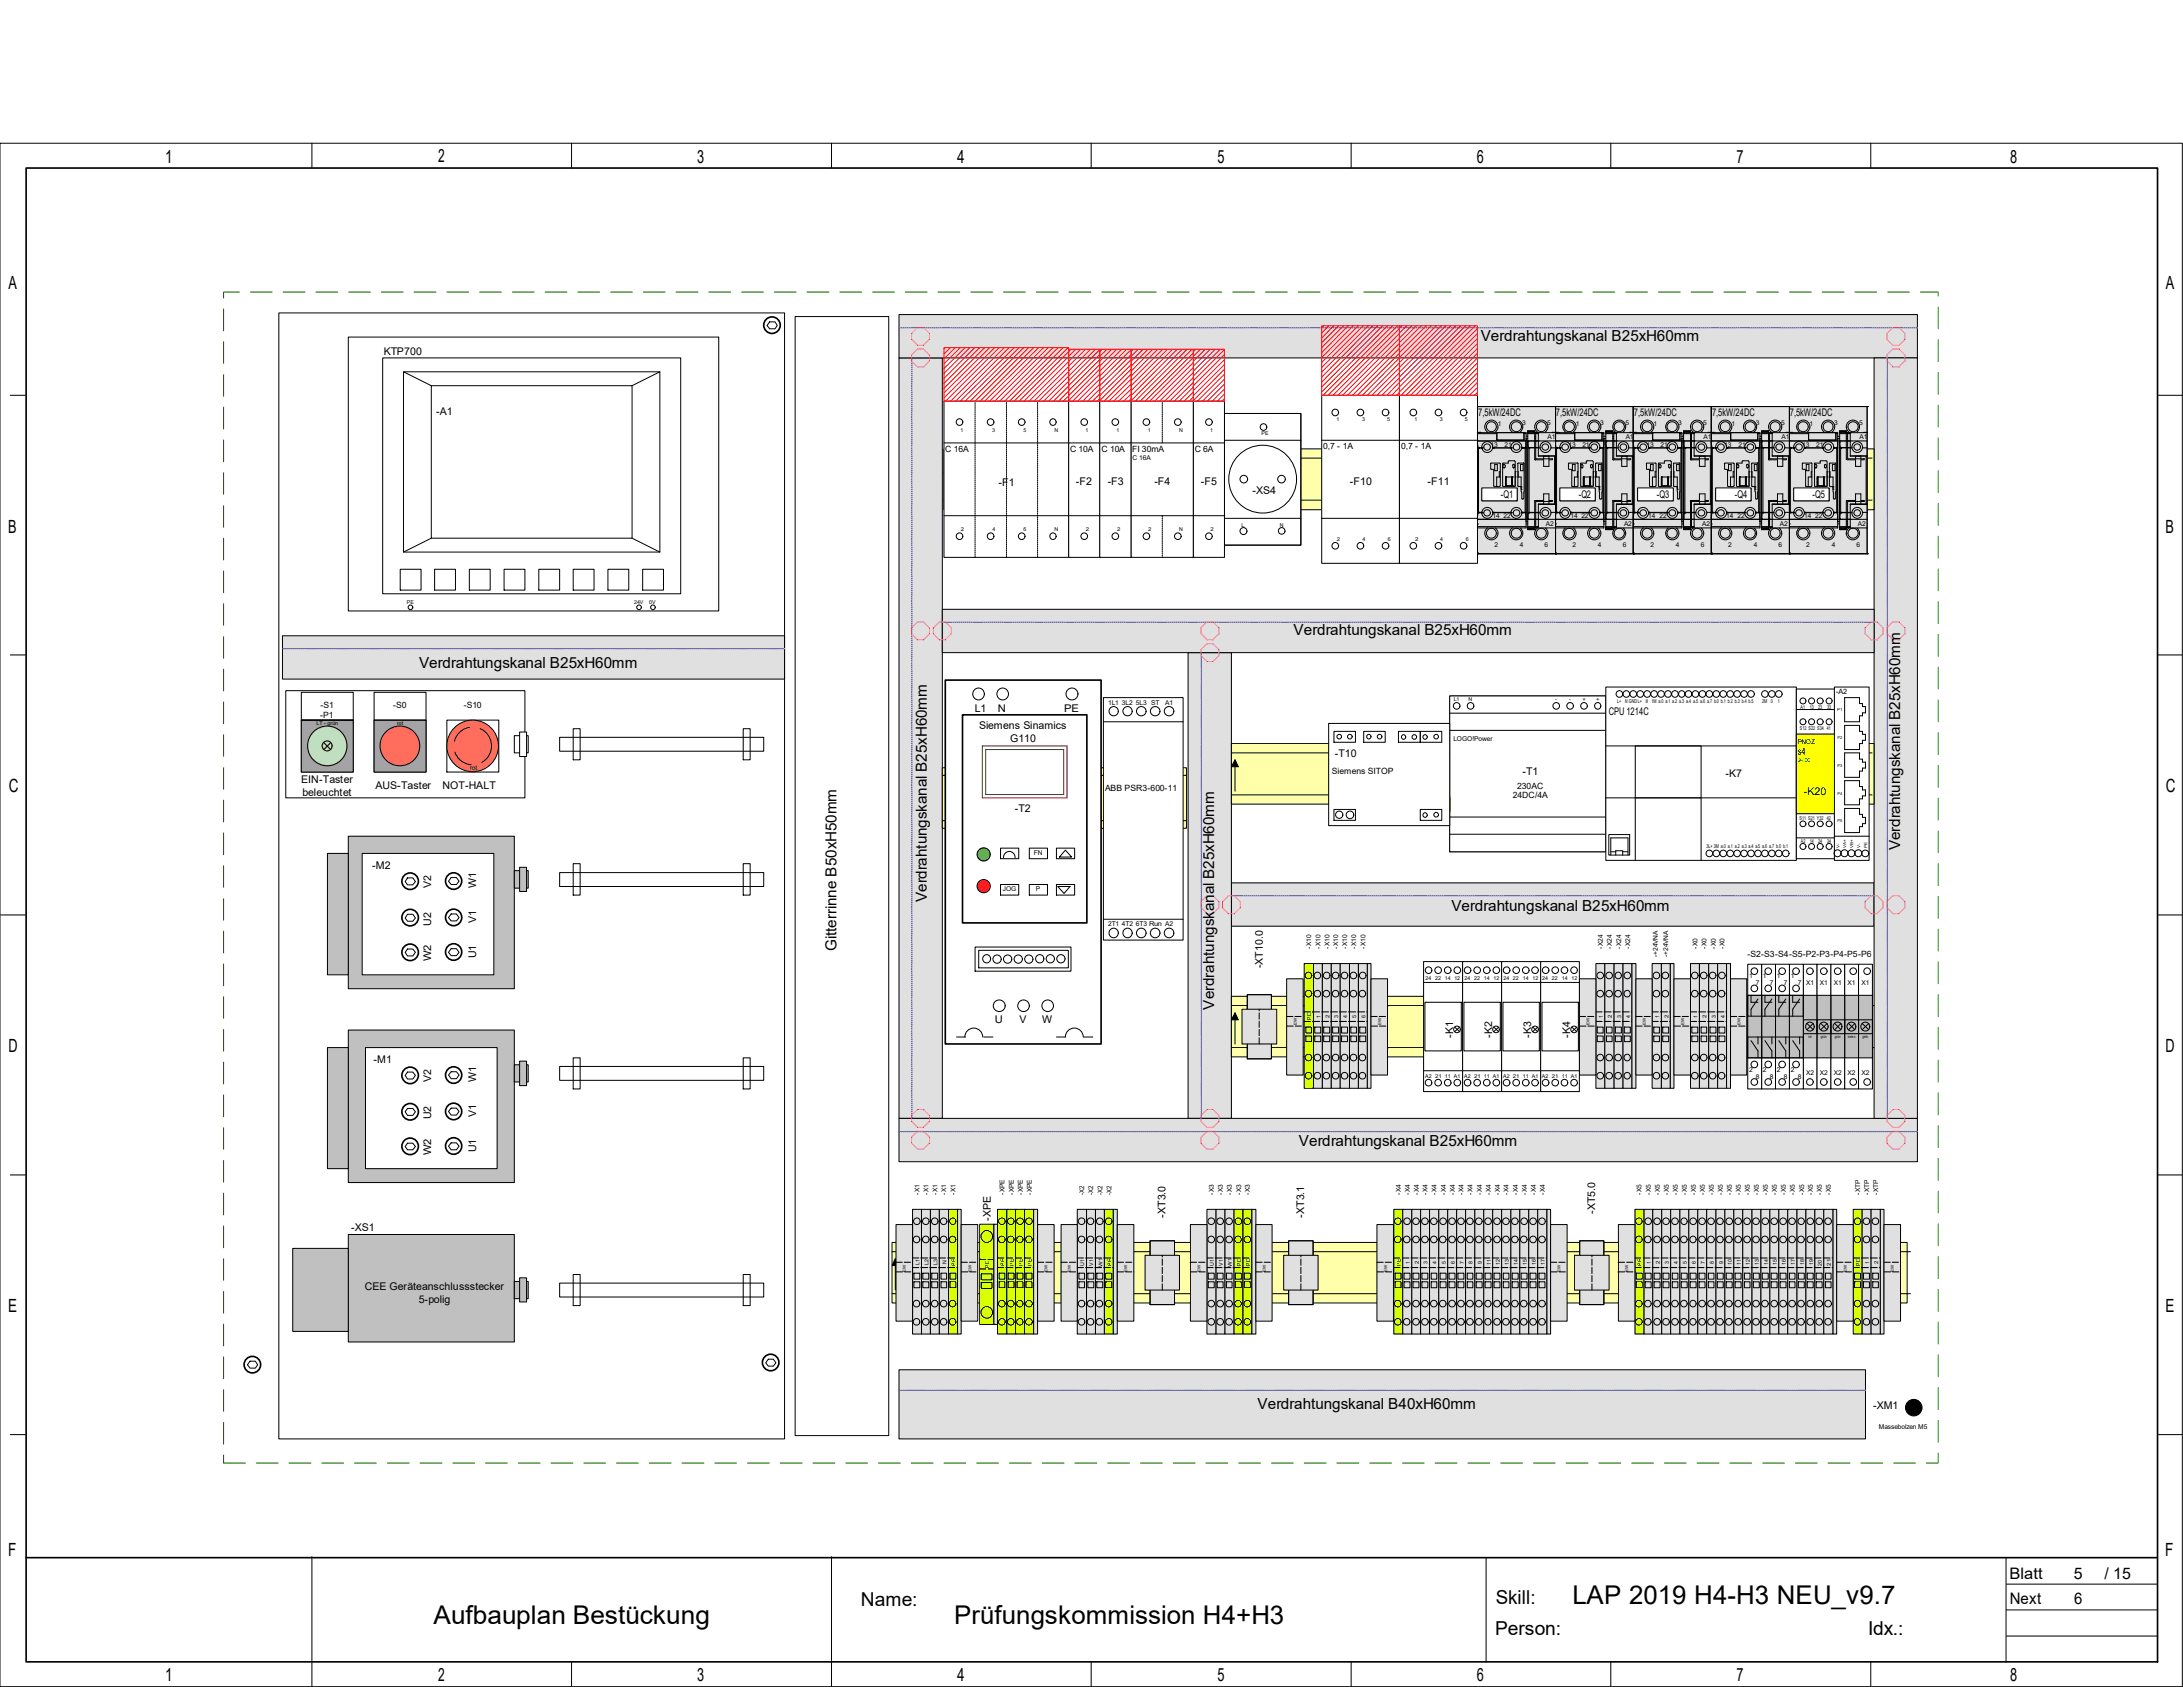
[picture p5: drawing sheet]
<svg xmlns="http://www.w3.org/2000/svg" width="279mm" height="216mm" viewBox="0 0 279 216" stroke-linecap="round" stroke-linejoin="round" font-family="sans-serif">
<defs><g id="words">
<g font-size="3.3">
<text x="55.5" y="207.9">Aufbauplan Bestückung</text>
<text x="122.1" y="207.9">Prüfungskommission H4+H3</text>
<text x="201.3" y="205.2">LAP 2019 H4-H3 NEU_v9.7</text>
</g>
<g font-size="2.5">
<text x="110.2" y="205.5">Name:</text>
<text x="191.3" y="209.2">Person:</text>
<text x="191.4" y="205.2">Skill:</text>
<text x="239.1" y="209.2">Idx.:</text>
</g>
<g font-size="2.3">
<text x="21.1" y="20.9">1</text>
<text x="56.1" y="20.8">2</text>
<text x="89.2" y="20.9">3</text>
<text x="122.5" y="20.9">4</text>
<text x="155.8" y="20.9">5</text>
<text x="189" y="20.9">6</text>
<text x="222.2" y="20.9">7</text>
<text x="257.3" y="20.9">8</text>
<text x="1.1" y="37">A</text>
<text x="277.2" y="37">A</text>
<text x="1.1" y="68.2">B</text>
<text x="277.2" y="68.2">B</text>
<text x="1.1" y="101.4">C</text>
<text x="277.2" y="101.4">C</text>
<text x="1.1" y="134.7">D</text>
<text x="277.2" y="134.7">D</text>
<text x="1.1" y="167.9">E</text>
<text x="277.1" y="167.9">E</text>
<text x="1.1" y="199.2">F</text>
<text x="277.1" y="199.2">F</text>
<text x="21.1" y="215.2">1</text>
<text x="56.1" y="215.1">2</text>
<text x="89.2" y="215.2">3</text>
<text x="122.5" y="215.2">4</text>
<text x="155.8" y="215.2">5</text>
<text x="189" y="215.2">6</text>
<text x="222.2" y="215.2">7</text>
<text x="257.3" y="215.2">8</text>
</g>
<g font-size="2">
<text x="189.5" y="43.6">Verdrahtungskanal B25xH60mm</text>
<text x="165.6" y="81.3">Verdrahtungskanal B25xH60mm</text>
<text x="53.6" y="85.5">Verdrahtungskanal B25xH60mm</text>
<text x="185.8" y="116.5">Verdrahtungskanal B25xH60mm</text>
<text x="166.2" y="146.7">Verdrahtungskanal B25xH60mm</text>
<text x="161" y="180.4">Verdrahtungskanal B40xH60mm</text>
<text x="257.2" y="202.1">Blatt</text>
<text x="265.4" y="202">5</text>
<text x="269.4" y="202.1">/ 15</text>
<text x="257.2" y="205.2">Next</text>
<text x="265.5" y="205.3">6</text>
</g>
<g font-size="1.9">
<text x="243.2" y="108.8" transform="rotate(-90 243.2 108.8)">Verdrahtungskanal B25xH60mm</text>
<text x="118.6" y="115.5" transform="rotate(-90 118.6 115.5)">Verdrahtungskanal B25xH60mm</text>
<text x="107.1" y="121.7" transform="rotate(-90 107.1 121.7)">Gitterrinne B50xH50mm</text>
<text x="155.4" y="129.2" transform="rotate(-90 155.4 129.2)">Verdrahtungskanal B25xH60mm</text>
</g>
<g font-size="1.4">
<text x="49.1" y="45.4">KTP700</text>
<text x="55.8" y="53.1">-A1</text>
<text x="189.2" y="53.3">7,5kW/24DC</text>
<text x="199.1" y="53.3">7,5kW/24DC</text>
<text x="209.1" y="53.3">7,5kW/24DC</text>
<text x="219.1" y="53.3">7,5kW/24DC</text>
<text x="229.1" y="53.3">7,5kW/24DC</text>
<text x="127.8" y="62.2">-F1</text>
<text x="137.7" y="62.1">-F2</text>
<text x="141.8" y="62.1">-F3</text>
<text x="147.7" y="62">-F4</text>
<text x="153.7" y="62.1">-F5</text>
<text x="160.3" y="63.2">-XS4</text>
<text x="172.8" y="62.1">-F10</text>
<text x="182.7" y="62.1">-F11</text>
<text x="192.1" y="63.8">-Q1</text>
<text x="202.1" y="63.8">-Q2</text>
<text x="212" y="63.8">-Q3</text>
<text x="222" y="63.8">-Q4</text>
<text x="232" y="63.8">-Q5</text>
<text x="124.8" y="91.1">L1</text>
<text x="125.3" y="93.3">Siemens Sinamics</text>
<text x="127.7" y="91.1">N</text>
<text x="129.3" y="94.9">G110</text>
<text x="136.2" y="91.1">PE</text>
<text x="205.9" y="91.5">CPU 1214C</text>
<text x="38.6" y="100.2">EIN-Taster</text>
<text x="38.7" y="101.9">beleuchtet</text>
<text x="48" y="101">AUS-Taster</text>
<text x="56.6" y="101">NOT-HALT</text>
<text x="170.9" y="96.8">-T10</text>
<text x="194.9" y="99.2">-T1</text>
<text x="220.9" y="99.5">-K7</text>
<text x="230.1" y="96.6">s4</text>
<text x="230.9" y="101.7">-K20</text>
<text x="129.9" y="103.9">-T2</text>
<text x="47.6" y="111.2">-M2</text>
<text x="55.2" y="113.7" transform="rotate(-90 55.2 113.7)">V2</text>
<text x="61" y="113.7" transform="rotate(-90 61 113.7)">W1</text>
<text x="55.2" y="118.5" transform="rotate(-90 55.2 118.5)">U2</text>
<text x="61" y="118.1" transform="rotate(-90 61 118.1)">V1</text>
<text x="55.2" y="123" transform="rotate(-90 55.2 123)">W2</text>
<text x="61" y="122.6" transform="rotate(-90 61 122.6)">U1</text>
<text x="161.6" y="123.9" transform="rotate(-90 161.6 123.9)">-XT10.0</text>
<text x="127.3" y="130.9">U</text>
<text x="130.5" y="130.9">V</text>
<text x="133.4" y="130.9">W</text>
<text x="47.8" y="136.1">-M1</text>
<text x="186" y="132.8" transform="rotate(-90 186 132.8)">-K1</text>
<text x="191" y="132.8" transform="rotate(-90 191 132.8)">-K2</text>
<text x="196" y="132.8" transform="rotate(-90 196 132.8)">-K3</text>
<text x="201" y="132.8" transform="rotate(-90 201 132.8)">-K4</text>
<text x="55.2" y="143.3" transform="rotate(-90 55.2 143.3)">U2</text>
<text x="55.2" y="138.5" transform="rotate(-90 55.2 138.5)">V2</text>
<text x="61" y="142.9" transform="rotate(-90 61 142.9)">V1</text>
<text x="61" y="138.5" transform="rotate(-90 61 138.5)">W1</text>
<text x="55.2" y="147.8" transform="rotate(-90 55.2 147.8)">W2</text>
<text x="61" y="147.5" transform="rotate(-90 61 147.5)">U1</text>
<text x="149.2" y="155.8" transform="rotate(-90 149.2 155.8)">-XT3.0</text>
<text x="166.9" y="155.8" transform="rotate(-90 166.9 155.8)">-XT3.1</text>
<text x="204.2" y="155.4" transform="rotate(-90 204.2 155.4)">-XT5.0</text>
<text x="45" y="157.6">-XS1</text>
<text x="126.8" y="156.3" transform="rotate(-90 126.8 156.3)">-XPE</text>
<text x="46.7" y="165.1">CEE Geräteanschlussstecker</text>
<text x="53.6" y="166.8">5-polig</text>
<text x="239.7" y="180.4">-XM1</text>
</g>
<g font-size="1.1">
<text x="121" y="57.8">C 16A</text>
<text x="136.9" y="57.8">C 10A</text>
<text x="141" y="57.8">C 10A</text>
<text x="144.9" y="57.8">FI 30mA</text>
<text x="152.9" y="57.8">C 6A</text>
<text x="169.3" y="57.4">0,7 - 1A</text>
<text x="179.3" y="57.4">0,7 - 1A</text>
<text x="41" y="91.9">-P1</text>
<text x="41" y="90.6">-S1</text>
<text x="50.3" y="90.6">-S0</text>
<text x="59.4" y="90.6">-S10</text>
<text x="141.4" y="101.3">ABB PSR3-600-11</text>
<text x="170.5" y="99">Siemens SITOP</text>
<text x="194.2" y="101">230AC</text>
<text x="193.6" y="102.1">24DC/4A</text>
<text x="223.6" y="122.5">-S2-S3-S4-S5-P2-P3-P4-P5-P6</text>
</g>
<text font-size=".9" x="235" y="88.8">-A2</text>
<g font-size=".8">
<text x="144.9" y="58.9">C 16A</text>
<text x="190.8" y="57.2">13</text>
<text x="191.7" y="54.5">1</text>
<text x="192.6" y="57.2">21</text>
<text x="194.8" y="54.4">3</text>
<text x="198" y="54.4">5</text>
<text x="198.1" y="56.2">A1</text>
<text x="200.7" y="57.2">13</text>
<text x="201.7" y="54.5">1</text>
<text x="202.5" y="57.2">21</text>
<text x="204.8" y="54.4">3</text>
<text x="208" y="54.4">5</text>
<text x="208.1" y="56.2">A1</text>
<text x="210.7" y="57.2">13</text>
<text x="211.6" y="54.5">1</text>
<text x="212.5" y="57.2">21</text>
<text x="214.8" y="54.4">3</text>
<text x="218" y="54.4">5</text>
<text x="218" y="56.2">A1</text>
<text x="220.7" y="57.2">13</text>
<text x="221.6" y="54.5">1</text>
<text x="222.5" y="57.2">21</text>
<text x="224.7" y="54.4">3</text>
<text x="228" y="54.4">5</text>
<text x="228" y="56.2">A1</text>
<text x="230.7" y="57.2">13</text>
<text x="231.6" y="54.5">1</text>
<text x="232.5" y="57.2">21</text>
<text x="234.7" y="54.4">3</text>
<text x="238" y="54.4">5</text>
<text x="238" y="56.2">A1</text>
<text x="191" y="66.3">14</text>
<text x="191.3" y="70">2</text>
<text x="192.4" y="66.3">22</text>
<text x="194.5" y="70">4</text>
<text x="197.7" y="70">6</text>
<text x="197.9" y="67.3">A2</text>
<text x="201" y="66.3">14</text>
<text x="201.3" y="70">2</text>
<text x="202.4" y="66.3">22</text>
<text x="204.5" y="70">4</text>
<text x="207.7" y="70">6</text>
<text x="207.9" y="67.3">A2</text>
<text x="210.9" y="66.3">14</text>
<text x="211.2" y="70">2</text>
<text x="212.4" y="66.3">22</text>
<text x="214.5" y="70">4</text>
<text x="217.7" y="70">6</text>
<text x="217.8" y="67.3">A2</text>
<text x="220.9" y="66.3">14</text>
<text x="221.2" y="70">2</text>
<text x="222.4" y="66.3">22</text>
<text x="224.5" y="70">4</text>
<text x="227.6" y="70">6</text>
<text x="227.8" y="67.3">A2</text>
<text x="230.9" y="66.3">14</text>
<text x="231.2" y="70">2</text>
<text x="232.3" y="66.3">22</text>
<text x="234.4" y="70">4</text>
<text x="237.6" y="70">6</text>
<text x="237.8" y="67.3">A2</text>
<text x="141.8" y="90.2">1L1 3L2 5L3 ST</text>
<text x="149.1" y="90.2">A1</text>
<text x="186" y="94.8">LOGO!Power</text>
<text x="230" y="95.2">PNOZ</text>
<text x="60.1" y="98.6">rot</text>
<text x="132.3" y="109.4">FN</text>
<text x="128.4" y="114.1">JOG</text>
<text x="132.6" y="114.1">P</text>
<text x="141.8" y="118.5">2T1 4T2 6T3 Run A2</text>
<text x="167.8" y="121.4" transform="rotate(-90 167.8 121.4)">-X10</text>
<text x="169" y="121.4" transform="rotate(-90 169 121.4)">-X10</text>
<text x="170.1" y="121.4" transform="rotate(-90 170.1 121.4)">-X10</text>
<text x="171.3" y="121.4" transform="rotate(-90 171.3 121.4)">-X10</text>
<text x="172.4" y="121.4" transform="rotate(-90 172.4 121.4)">-X10</text>
<text x="173.6" y="121.4" transform="rotate(-90 173.6 121.4)">-X10</text>
<text x="174.8" y="121.4" transform="rotate(-90 174.8 121.4)">-X10</text>
<text x="205.2" y="121.4" transform="rotate(-90 205.2 121.4)">-X24</text>
<text x="206.3" y="121.4" transform="rotate(-90 206.3 121.4)">-X24</text>
<text x="207.5" y="121.4" transform="rotate(-90 207.5 121.4)">-X24</text>
<text x="208.6" y="121.4" transform="rotate(-90 208.6 121.4)">-X24</text>
<text x="212.2" y="122.5" transform="rotate(-90 212.2 122.5)">-+24VNA</text>
<text x="213.5" y="122.5" transform="rotate(-90 213.5 122.5)">-+24VNA</text>
<text x="217.3" y="121.4" transform="rotate(-90 217.3 121.4)">-X0</text>
<text x="218.4" y="121.4" transform="rotate(-90 218.4 121.4)">-X0</text>
<text x="219.6" y="121.4" transform="rotate(-90 219.6 121.4)">-X0</text>
<text x="220.7" y="121.4" transform="rotate(-90 220.7 121.4)">-X0</text>
<text x="223.9" y="125.2">1</text>
<text x="225.6" y="125.2">1</text>
<text x="227.4" y="125.2">1</text>
<text x="229.2" y="125.2">1</text>
<text x="224.7" y="126.1">7</text>
<text x="226.5" y="126.1">7</text>
<text x="228.3" y="126.1">7</text>
<text x="230.1" y="126.1">7</text>
<text x="231.2" y="126.1">X1</text>
<text x="232.9" y="126.1">X1</text>
<text x="234.7" y="126.1">X1</text>
<text x="236.5" y="126.1">X1</text>
<text x="238.3" y="126.1">X1</text>
<text x="223.9" y="137.2">2</text>
<text x="225.6" y="137.2">2</text>
<text x="227.4" y="137.2">2</text>
<text x="229.2" y="137.2">2</text>
<text x="231.2" y="137.6">X2</text>
<text x="232.9" y="137.6">X2</text>
<text x="234.7" y="137.6">X2</text>
<text x="236.5" y="137.6">X2</text>
<text x="238.3" y="137.6">X2</text>
<text x="224.7" y="138">8</text>
<text x="226.5" y="138">8</text>
<text x="228.3" y="138">8</text>
<text x="230.1" y="138">8</text>
<text x="117.7" y="152.9" transform="rotate(-90 117.7 152.9)">-X1</text>
<text x="118.8" y="152.9" transform="rotate(-90 118.8 152.9)">-X1</text>
<text x="120" y="152.9" transform="rotate(-90 120 152.9)">-X1</text>
<text x="121.1" y="152.9" transform="rotate(-90 121.1 152.9)">-X1</text>
<text x="122.3" y="152.9" transform="rotate(-90 122.3 152.9)">-X1</text>
<text x="128.6" y="152.9" transform="rotate(-90 128.6 152.9)">-XPE</text>
<text x="129.8" y="152.9" transform="rotate(-90 129.8 152.9)">-XPE</text>
<text x="130.9" y="152.9" transform="rotate(-90 130.9 152.9)">-XPE</text>
<text x="132" y="152.9" transform="rotate(-90 132 152.9)">-XPE</text>
<text x="138.8" y="152.9" transform="rotate(-90 138.8 152.9)">-X2</text>
<text x="139.9" y="152.9" transform="rotate(-90 139.9 152.9)">-X2</text>
<text x="141.1" y="152.9" transform="rotate(-90 141.1 152.9)">-X2</text>
<text x="142.2" y="152.9" transform="rotate(-90 142.2 152.9)">-X2</text>
<text x="155.4" y="152.9" transform="rotate(-90 155.4 152.9)">-X3</text>
<text x="156.5" y="152.9" transform="rotate(-90 156.5 152.9)">-X3</text>
<text x="157.7" y="152.9" transform="rotate(-90 157.7 152.9)">-X3</text>
<text x="158.8" y="152.9" transform="rotate(-90 158.8 152.9)">-X3</text>
<text x="160" y="152.9" transform="rotate(-90 160 152.9)">-X3</text>
<text x="179.3" y="152.9" transform="rotate(-90 179.3 152.9)">-X4</text>
<text x="180.4" y="152.9" transform="rotate(-90 180.4 152.9)">-X4</text>
<text x="181.6" y="152.9" transform="rotate(-90 181.6 152.9)">-X4</text>
<text x="182.7" y="152.9" transform="rotate(-90 182.7 152.9)">-X4</text>
<text x="183.9" y="152.9" transform="rotate(-90 183.9 152.9)">-X4</text>
<text x="185" y="152.9" transform="rotate(-90 185 152.9)">-X4</text>
<text x="186.2" y="152.9" transform="rotate(-90 186.2 152.9)">-X4</text>
<text x="187.3" y="152.9" transform="rotate(-90 187.3 152.9)">-X4</text>
<text x="188.5" y="152.9" transform="rotate(-90 188.5 152.9)">-X4</text>
<text x="189.7" y="152.9" transform="rotate(-90 189.7 152.9)">-X4</text>
<text x="190.8" y="152.9" transform="rotate(-90 190.8 152.9)">-X4</text>
<text x="191.9" y="152.9" transform="rotate(-90 191.9 152.9)">-X4</text>
<text x="193.1" y="152.9" transform="rotate(-90 193.1 152.9)">-X4</text>
<text x="194.3" y="152.9" transform="rotate(-90 194.3 152.9)">-X4</text>
<text x="195.4" y="152.9" transform="rotate(-90 195.4 152.9)">-X4</text>
<text x="196.6" y="152.9" transform="rotate(-90 196.6 152.9)">-X4</text>
<text x="197.7" y="152.9" transform="rotate(-90 197.7 152.9)">-X4</text>
<text x="210.1" y="152.9" transform="rotate(-90 210.1 152.9)">-X5</text>
<text x="211.3" y="152.9" transform="rotate(-90 211.3 152.9)">-X5</text>
<text x="212.4" y="152.9" transform="rotate(-90 212.4 152.9)">-X5</text>
<text x="213.6" y="152.9" transform="rotate(-90 213.6 152.9)">-X5</text>
<text x="214.7" y="152.9" transform="rotate(-90 214.7 152.9)">-X5</text>
<text x="215.9" y="152.9" transform="rotate(-90 215.9 152.9)">-X5</text>
<text x="217.1" y="152.9" transform="rotate(-90 217.1 152.9)">-X5</text>
<text x="218.2" y="152.9" transform="rotate(-90 218.2 152.9)">-X5</text>
<text x="219.3" y="152.9" transform="rotate(-90 219.3 152.9)">-X5</text>
<text x="220.5" y="152.9" transform="rotate(-90 220.5 152.9)">-X5</text>
<text x="221.7" y="152.9" transform="rotate(-90 221.7 152.9)">-X5</text>
<text x="222.8" y="152.9" transform="rotate(-90 222.8 152.9)">-X5</text>
<text x="224" y="152.9" transform="rotate(-90 224 152.9)">-X5</text>
<text x="225.1" y="152.9" transform="rotate(-90 225.1 152.9)">-X5</text>
<text x="226.3" y="152.9" transform="rotate(-90 226.3 152.9)">-X5</text>
<text x="227.4" y="152.9" transform="rotate(-90 227.4 152.9)">-X5</text>
<text x="228.6" y="152.9" transform="rotate(-90 228.6 152.9)">-X5</text>
<text x="229.7" y="152.9" transform="rotate(-90 229.7 152.9)">-X5</text>
<text x="230.9" y="152.9" transform="rotate(-90 230.9 152.9)">-X5</text>
<text x="232" y="152.9" transform="rotate(-90 232 152.9)">-X5</text>
<text x="233.2" y="152.9" transform="rotate(-90 233.2 152.9)">-X5</text>
<text x="234.3" y="152.9" transform="rotate(-90 234.3 152.9)">-X5</text>
<text x="238.1" y="152.9" transform="rotate(-90 238.1 152.9)">-XTP</text>
<text x="239.2" y="152.9" transform="rotate(-90 239.2 152.9)">-XTP</text>
<text x="240.4" y="152.9" transform="rotate(-90 240.4 152.9)">-XTP</text>
<text x="240.5" y="182.8">Massebolzen M5</text>
</g>
<g font-size=".7">
<text x="171.1" y="53.9">1</text>
<text x="174.3" y="53.9">3</text>
<text x="177.5" y="53.9">5</text>
<text x="181.1" y="53.9">1</text>
<text x="184.3" y="53.9">3</text>
<text x="187.5" y="53.9">5</text>
<text x="122.9" y="55.2">1</text>
<text x="127" y="55.2">3</text>
<text x="131" y="55.2">5</text>
<text x="135" y="55.2">N</text>
<text x="138.9" y="55.2">1</text>
<text x="142.9" y="55.2">1</text>
<text x="146.9" y="55.2">1</text>
<text x="150.9" y="55.2">N</text>
<text x="154.9" y="55.2">1</text>
<text x="161.5" y="55.7">PE</text>
<text x="123" y="68">2</text>
<text x="127" y="68">4</text>
<text x="131" y="68">6</text>
<text x="135" y="68">N</text>
<text x="139" y="68">2</text>
<text x="143" y="68">2</text>
<text x="146.9" y="68">2</text>
<text x="150.9" y="68">N</text>
<text x="154.9" y="68">2</text>
<text x="158.9" y="67.4">L</text>
<text x="163.8" y="67.4">N</text>
<text x="171.1" y="69.2">2</text>
<text x="174.4" y="69.2">4</text>
<text x="177.6" y="69.2">6</text>
<text x="181.1" y="69.2">2</text>
<text x="184.3" y="69.2">4</text>
<text x="187.6" y="69.2">6</text>
<text x="52.1" y="77.3">PE</text>
<text x="81.2" y="77.3">24V</text>
<text x="83.1" y="77.3">0V</text>
<text x="186.1" y="89.7">L1</text>
<text x="188" y="89.7">N</text>
<text x="199.1" y="89.7">-</text>
<text x="200.8" y="89.7">-</text>
<text x="202.5" y="89.7">+</text>
<text x="204.3" y="89.7">+</text>
<text x="207" y="89.9">L+</text>
<text x="208" y="89.9">M GNDL+</text>
<text x="210.7" y="89.9">M 1M a.0 a.1 a.2 a.3 a.4 a.5 a.6 a.7 b.0 b.1 b.2 b.3 b.4 b.5</text>
<text x="225.6" y="89.9">2M 0</text>
<text x="227.5" y="89.9">1</text>
<text x="40.5" y="92.8">LT - grün</text>
<text x="50.8" y="92.8">rot</text>
<text x="230.4" y="93.4">S12 S22 S34</text>
<text x="230.5" y="90.7">A1</text>
<text x="231.6" y="90.7">13</text>
<text x="232.7" y="90.7">23</text>
<text x="233.8" y="93.4">41</text>
<text x="233.9" y="90.7">33</text>
<text x="230.1" y="97.5">24VDC</text>
<text x="230.3" y="104.9">S11 S21 Y32</text>
<text x="230.5" y="107.9">A2</text>
<text x="231.6" y="107.9">14</text>
<text x="232.7" y="107.9">24</text>
<text x="233.8" y="104.9">42</text>
<text x="233.9" y="107.9">34</text>
<text x="218.4" y="108.5">3L+ 3M a.0 a.1 a.2 a.3 a.4 a.5 a.6 a.7 b.0 b.1</text>
<text x="182.5" y="125.4">24 22 14</text>
<text x="186.1" y="125.4">12</text>
<text x="187.5" y="125.4">24 22 14</text>
<text x="191.1" y="125.4">12</text>
<text x="192.4" y="125.4">24 22</text>
<text x="194.9" y="125.4">14 12</text>
<text x="197.4" y="125.4">24 22</text>
<text x="199.9" y="125.4">14 12</text>
<text x="167.8" y="130.5" transform="rotate(-90 167.8 130.5)">PE</text>
<text x="169" y="130.3" transform="rotate(-90 169 130.3)">1</text>
<text x="170.1" y="130.3" transform="rotate(-90 170.1 130.3)">2</text>
<text x="171.3" y="130.3" transform="rotate(-90 171.3 130.3)">3</text>
<text x="172.4" y="130.3" transform="rotate(-90 172.4 130.3)">4</text>
<text x="173.6" y="130.3" transform="rotate(-90 173.6 130.3)">5</text>
<text x="174.8" y="130.3" transform="rotate(-90 174.8 130.3)">6</text>
<text x="205.2" y="130.3" transform="rotate(-90 205.2 130.3)">1</text>
<text x="206.3" y="130.3" transform="rotate(-90 206.3 130.3)">2</text>
<text x="207.5" y="130.3" transform="rotate(-90 207.5 130.3)">3</text>
<text x="208.6" y="130.3" transform="rotate(-90 208.6 130.3)">4</text>
<text x="212.4" y="130.3" transform="rotate(-90 212.4 130.3)">1</text>
<text x="213.5" y="130.3" transform="rotate(-90 213.5 130.3)">2</text>
<text x="217.3" y="130.3" transform="rotate(-90 217.3 130.3)">1</text>
<text x="218.4" y="130.3" transform="rotate(-90 218.4 130.3)">2</text>
<text x="219.6" y="130.3" transform="rotate(-90 219.6 130.3)">3</text>
<text x="220.7" y="130.3" transform="rotate(-90 220.7 130.3)">4</text>
<text x="182.4" y="137.9">A2</text>
<text x="183.7" y="137.9">21</text>
<text x="184.9" y="137.9">11 A1</text>
<text x="187.4" y="137.9">A2</text>
<text x="188.7" y="137.9">21</text>
<text x="189.9" y="137.9">11 A1</text>
<text x="192.4" y="137.9">A2</text>
<text x="193.6" y="137.9">21</text>
<text x="194.9" y="137.9">11 A1</text>
<text x="197.4" y="137.9">A2</text>
<text x="198.6" y="137.9">21</text>
<text x="199.9" y="137.9">11 A1</text>
<text x="117.7" y="161.9" transform="rotate(-90 117.7 161.9)">L1</text>
<text x="118.8" y="161.9" transform="rotate(-90 118.8 161.9)">L2</text>
<text x="120" y="161.9" transform="rotate(-90 120 161.9)">L3</text>
<text x="121.1" y="161.8" transform="rotate(-90 121.1 161.8)">N</text>
<text x="138.8" y="162" transform="rotate(-90 138.8 162)">U1</text>
<text x="155.4" y="162" transform="rotate(-90 155.4 162)">U1</text>
<text x="180.4" y="161.7" transform="rotate(-90 180.4 161.7)">1</text>
<text x="181.6" y="161.8" transform="rotate(-90 181.6 161.8)">2</text>
<text x="182.7" y="161.7" transform="rotate(-90 182.7 161.7)">3</text>
<text x="183.9" y="161.7" transform="rotate(-90 183.9 161.7)">4</text>
<text x="185.1" y="161.7" transform="rotate(-90 185.1 161.7)">5</text>
<text x="186.2" y="161.7" transform="rotate(-90 186.2 161.7)">6</text>
<text x="187.3" y="161.7" transform="rotate(-90 187.3 161.7)">7</text>
<text x="188.5" y="161.7" transform="rotate(-90 188.5 161.7)">8</text>
<text x="189.7" y="161.7" transform="rotate(-90 189.7 161.7)">9</text>
<text x="190.8" y="161.9" transform="rotate(-90 190.8 161.9)">11</text>
<text x="192" y="161.9" transform="rotate(-90 192 161.9)">12</text>
<text x="193.1" y="161.9" transform="rotate(-90 193.1 161.9)">13</text>
<text x="194.3" y="161.9" transform="rotate(-90 194.3 161.9)">14</text>
<text x="195.4" y="161.9" transform="rotate(-90 195.4 161.9)">15</text>
<text x="196.6" y="161.9" transform="rotate(-90 196.6 161.9)">16</text>
<text x="197.7" y="161.9" transform="rotate(-90 197.7 161.9)">17</text>
<text x="211.3" y="161.7" transform="rotate(-90 211.3 161.7)">1</text>
<text x="212.4" y="161.8" transform="rotate(-90 212.4 161.8)">2</text>
<text x="213.6" y="161.7" transform="rotate(-90 213.6 161.7)">3</text>
<text x="214.7" y="161.7" transform="rotate(-90 214.7 161.7)">4</text>
<text x="215.9" y="161.7" transform="rotate(-90 215.9 161.7)">5</text>
<text x="217.1" y="161.7" transform="rotate(-90 217.1 161.7)">6</text>
<text x="218.2" y="161.7" transform="rotate(-90 218.2 161.7)">7</text>
<text x="219.3" y="161.7" transform="rotate(-90 219.3 161.7)">8</text>
<text x="220.5" y="161.7" transform="rotate(-90 220.5 161.7)">9</text>
<text x="221.7" y="161.9" transform="rotate(-90 221.7 161.9)">10</text>
<text x="222.8" y="161.9" transform="rotate(-90 222.8 161.9)">11</text>
<text x="224" y="161.9" transform="rotate(-90 224 161.9)">12</text>
<text x="225.1" y="161.9" transform="rotate(-90 225.1 161.9)">13</text>
<text x="226.3" y="161.9" transform="rotate(-90 226.3 161.9)">14</text>
<text x="227.4" y="161.9" transform="rotate(-90 227.4 161.9)">15</text>
<text x="228.6" y="161.9" transform="rotate(-90 228.6 161.9)">16</text>
<text x="229.7" y="161.9" transform="rotate(-90 229.7 161.9)">17</text>
<text x="230.9" y="161.9" transform="rotate(-90 230.9 161.9)">18</text>
<text x="232" y="161.9" transform="rotate(-90 232 161.9)">19</text>
<text x="233.2" y="162" transform="rotate(-90 233.2 162)">20</text>
<text x="234.3" y="162" transform="rotate(-90 234.3 162)">21</text>
<text x="239.2" y="161.7" transform="rotate(-90 239.2 161.7)">1</text>
<text x="240.4" y="161.8" transform="rotate(-90 240.4 161.8)">2</text>
<text x="122.3" y="162" transform="rotate(-90 122.3 162)">PE</text>
<text x="126.6" y="162.2" transform="rotate(-90 126.6 162.2)">PE</text>
<text x="128.6" y="162" transform="rotate(-90 128.6 162)">PE</text>
<text x="129.8" y="162" transform="rotate(-90 129.8 162)">PE</text>
<text x="130.9" y="162" transform="rotate(-90 130.9 162)">PE</text>
<text x="132" y="162" transform="rotate(-90 132 162)">PE</text>
<text x="139.9" y="162" transform="rotate(-90 139.9 162)">V1</text>
<text x="141.1" y="162.1" transform="rotate(-90 141.1 162.1)">W1</text>
<text x="142.2" y="162" transform="rotate(-90 142.2 162)">PE</text>
<text x="156.5" y="162" transform="rotate(-90 156.5 162)">V1</text>
<text x="157.7" y="162.1" transform="rotate(-90 157.7 162.1)">W1</text>
<text x="158.8" y="162" transform="rotate(-90 158.8 162)">PE</text>
<text x="160" y="162" transform="rotate(-90 160 162)">PE</text>
<text x="179.3" y="162" transform="rotate(-90 179.3 162)">PE</text>
<text x="210.1" y="162" transform="rotate(-90 210.1 162)">PE</text>
<text x="238.1" y="162" transform="rotate(-90 238.1 162)">PE</text>
</g>
<g font-size=".5">
<text x="235.2" y="91.1">P1</text>
<text x="235.2" y="94.6">P2</text>
<text x="235.2" y="98.1">P3</text>
<text x="235.2" y="101.7">P4</text>
<text x="235.2" y="105.2">P5</text>
<text x="235.4" y="108.5" transform="rotate(-90 235.4 108.5)">V-</text>
<text x="236.3" y="108.5" transform="rotate(-90 236.3 108.5)">VA+</text>
<text x="237.2" y="108.5" transform="rotate(-90 237.2 108.5)">VB+</text>
<text x="238.1" y="108.5" transform="rotate(-90 238.1 108.5)">V-</text>
<text x="239" y="108.6" transform="rotate(-90 239 108.6)">PE</text>
<text x="166" y="131.2" transform="rotate(-90 166 131.2)">EW</text>
<text x="176.8" y="131.2" transform="rotate(-90 176.8 131.2)">EW</text>
<text x="203.4" y="131.2" transform="rotate(-90 203.4 131.2)">EW</text>
<text x="210.6" y="131.2" transform="rotate(-90 210.6 131.2)">EW</text>
<text x="215.5" y="131.2" transform="rotate(-90 215.5 131.2)">EW</text>
<text x="222.7" y="131.2" transform="rotate(-90 222.7 131.2)">EW</text>
<text x="231.4" y="132.8">rot</text>
<text x="233.1" y="132.8">grün</text>
<text x="234.8" y="132.8">grün</text>
<text x="236.5" y="132.8">weiss</text>
<text x="238.4" y="132.8">gelb</text>
<text x="115.9" y="162.7" transform="rotate(-90 115.9 162.7)">EW</text>
<text x="124.3" y="162.7" transform="rotate(-90 124.3 162.7)">EW</text>
<text x="134.1" y="162.7" transform="rotate(-90 134.1 162.7)">EW</text>
<text x="137.1" y="162.7" transform="rotate(-90 137.1 162.7)">EW</text>
<text x="144.3" y="162.7" transform="rotate(-90 144.3 162.7)">EW</text>
<text x="153.7" y="162.7" transform="rotate(-90 153.7 162.7)">EW</text>
<text x="162" y="162.7" transform="rotate(-90 162 162.7)">EW</text>
<text x="177.5" y="162.7" transform="rotate(-90 177.5 162.7)">EW</text>
<text x="199.7" y="162.7" transform="rotate(-90 199.7 162.7)">EW</text>
<text x="208.4" y="162.7" transform="rotate(-90 208.4 162.7)">EW</text>
<text x="236.4" y="162.7" transform="rotate(-90 236.4 162.7)">EW</text>
<text x="242.4" y="162.7" transform="rotate(-90 242.4 162.7)">EW</text>
</g>
</g></defs>
<g fill="none" stroke="#000" stroke-width=".13">
<path d="M0 18.3h279.3v197.6h-279.3zM39.9 18.3v3.2M73.2 18.3v3.2M106.4 18.3v3.2M139.7 18.3v3.2M172.9 18.3v3.2M206.2 18.3v3.2M239.4 18.3v3.2M1.3 50.6h2M276.1 50.6h3.2M1.3 83.8h2M276.1 83.8h3.2"/>
<path d="M.1 117.1h3.2M276.1 117.1h3.2M1.3 150.4h2M276.1 150.4h3.2M1.3 183.6h2M39.9 199.2v13.3M106.4 199.2v13.3M190.2 199.4v13.3M256.8 199.4v13.3M276.1 183.6h3.2M39.9 212.7v3.2M73.2 212.7v3.2"/>
<path d="M106.4 212.7v3.2M139.7 212.7v3.2M172.9 212.7v3.2M206.2 212.7v3.2M239.4 212.7v3.2M256.8 202.7h19.3M256.8 209.4h19.4M256.8 206h19.3"/>
</g>
<path d="M3.3 21.5h272.8v191.2h-272.8zM3.3 199.3h272.7" fill="none" stroke="#000" stroke-width=".21"/>
<path d="M35.7 40h64.7v144.1h-64.7z" fill-rule="evenodd" fill="#fff" stroke="#000" stroke-width=".13"/>
<path d="M28.6 187.2h219.5v-149.8h-219.5v149.8" fill="none" stroke="#008000" stroke-width=".13" stroke-dasharray="2.8 1.4"/>
<circle cx="244.9" cy="180.1" r="1.06" fill="#000" stroke="#000" stroke-width=".13"/>
<g fill="#c0c0c0" stroke="#000" stroke-width=".13">
<path d="M44.6 158h21.2v13.7h-21.2z" fill-rule="evenodd"/>
<path d="M37.5 159.8h7.1v10.6h-7.1z" fill-rule="evenodd"/>
</g>
<circle cx="98.6" cy="174.4" r="1.06" fill="#fff" stroke="#000" stroke-width=".21"/>
<path d="M98.3 173.9h.7l.3 .5-.3 .4h-.7l-.3-.4z" fill="none" stroke="#000" stroke-width=".13"/>
<circle cx="32.3" cy="174.6" r="1.06" fill="#fff" stroke="#000" stroke-width=".21"/>
<path d="M32 174.2h.7l.3 .5-.3 .4h-.7l-.3-.4z" fill="none" stroke="#000" stroke-width=".13"/>
<circle cx="98.8" cy="41.6" r="1.06" fill="#fff" stroke="#000" stroke-width=".21"/>
<path d="M98.5 41.2h.7l.3 .5-.3 .4h-.7l-.3-.4z" fill="none" stroke="#000" stroke-width=".13"/>
<path d="M44.6 131.8h21.2v19.5h-21.2z" fill-rule="evenodd" fill="#c0c0c0" stroke="#000" stroke-width=".13"/>
<path d="M46.8 134.1h16.8v15.5h-16.8z" fill-rule="evenodd" fill="#fff" stroke="#000" stroke-width=".13"/>
<g fill="#c0c0c0" stroke="#000" stroke-width=".13">
<path d="M41.9 134.1h2.7v15.5h-2.7z" fill-rule="evenodd"/>
<path d="M65.8 136.3h1.8v2.2h-1.8z" fill-rule="evenodd"/>
<path d="M44.6 107h21.2v19.5h-21.2z" fill-rule="evenodd"/>
</g>
<path d="M46.4 109.2h16.8v15.6h-16.8z" fill-rule="evenodd" fill="#fff" stroke="#000" stroke-width=".13"/>
<g fill="#c0c0c0" stroke="#000" stroke-width=".13">
<path d="M41.9 109.2h2.7v15.6h-2.7z" fill-rule="evenodd"/>
<path d="M65.8 111.4h1.8v2.3h-1.8z" fill-rule="evenodd"/>
<path d="M65.8 164h1.8v2.2h-1.8z" fill-rule="evenodd"/>
</g>
<g fill="#fff" stroke="#000" stroke-width=".13">
<path d="M36.6 88.4h30.6v13.7h-30.6z" fill-rule="evenodd"/>
<path d="M65.8 94.1h1.8v2.3h-1.8z" fill-rule="evenodd"/>
</g>
<path d="M235.2 90.2v3.5" fill="none" stroke="#008000" stroke-width=".13" stroke-dasharray="2.8 1.4"/>
<path d="M157.6 113h82.3v5.5h-82.3z" fill-rule="evenodd" fill="#e0e0e0" stroke="#000" stroke-width=".13"/>
<path d="M157.6 114.6h82.3" fill="none" stroke="#fff" stroke-width=".13"/>
<path d="M157.6 114.6h82.3" fill="none" stroke="#00f" stroke-width=".13"/>
<path d="M152.1 83.5h5.5v59.6h-5.5z" fill-rule="evenodd" fill="#e0e0e0" stroke="#000" stroke-width=".13"/>
<path d="M153.8 83.5v59.6" fill="none" stroke="#fff" stroke-width=".13"/>
<path d="M153.8 83.5v59.6" fill="none" stroke="#00f" stroke-width=".13"/>
<path d="M115.1 45.8h5.5v97.3h-5.5z" fill-rule="evenodd" fill="#e0e0e0" stroke="#000" stroke-width=".13"/>
<path d="M116.7 45.8v97.3" fill="none" stroke="#fff" stroke-width=".13"/>
<path d="M116.7 45.8v97.3" fill="none" stroke="#00f" stroke-width=".13"/>
<path d="M115.1 143.1h130.3v5.6h-130.3z" fill-rule="evenodd" fill="#e0e0e0" stroke="#000" stroke-width=".13"/>
<path d="M115.1 144.8h130.3" fill="none" stroke="#fff" stroke-width=".13"/>
<path d="M115.1 144.8h130.3" fill="none" stroke="#00f" stroke-width=".13"/>
<path d="M36.2 81.4h64.2v5.5h-64.2z" fill-rule="evenodd" fill="#e0e0e0" stroke="#000" stroke-width=".13"/>
<path d="M36.2 83h64.2" fill="none" stroke="#fff" stroke-width=".13"/>
<path d="M36.2 83h64.2" fill="none" stroke="#00f" stroke-width=".13"/>
<path d="M115.1 175.3h123.7v8.8h-123.7z" fill-rule="evenodd" fill="#e0e0e0" stroke="#000" stroke-width=".13"/>
<path d="M115.1 177.9h123.7" fill="none" stroke="#fff" stroke-width=".13"/>
<path d="M115.1 177.9h123.7" fill="none" stroke="#00f" stroke-width=".13"/>
<path d="M115.1 40.3h130.3v5.5h-130.3z" fill-rule="evenodd" fill="#e0e0e0" stroke="#000" stroke-width=".13"/>
<path d="M115.1 42h130.3" fill="none" stroke="#fff" stroke-width=".13"/>
<path d="M115.1 42h130.3" fill="none" stroke="#00f" stroke-width=".13"/>
<path d="M239.9 45.8h5.5v97.3h-5.5z" fill-rule="evenodd" fill="#e0e0e0" stroke="#000" stroke-width=".13"/>
<path d="M241.6 45.8v97.3" fill="none" stroke="#fff" stroke-width=".13"/>
<path d="M241.6 45.8v97.3" fill="none" stroke="#00f" stroke-width=".13"/>
<path d="M120.6 78h119.3v5.5h-119.3z" fill-rule="evenodd" fill="#e0e0e0" stroke="#000" stroke-width=".13"/>
<path d="M120.6 79.6h119.3" fill="none" stroke="#fff" stroke-width=".13"/>
<path d="M120.6 79.6h119.3" fill="none" stroke="#00f" stroke-width=".13"/>
<g fill="none" stroke="#f0f" stroke-width=".13">
<path d="M116.7 42.7h.1M116.7 42.7v.7M116.7 45.4v.8l.8 .8M116.7 43.4v.1M116.7 43.4l.8 .8M116.7 45.4v.1M117.4 41.9l-.7 .8M117.4 44.2h.8M117.4 41.9l.1 .1M117.4 41.9h.8l.8 .8M117.4 44.7l-.7 .7M117.4 46.9h.8"/>
<path d="M117.4 44.7h.1M117.4 44.7h.8l.8 .8M118.2 44.2h.1M118.2 46.9v.1M119 43.4l-.8 .8M119 43.4v.1M119 42.7v.7M119 45.4v.8M119 46.2l-.8 .7M119 46.2h.1M241.5 45.4l.1 .1M241.5 42.7v.7"/>
<path d="M241.5 45.4v.8l.8 .8M241.5 42.7h.1M241.5 43.4l.1 .1M241.5 43.4l.8 .8M242.3 44.2h.7M242.3 41.9h.7l.8 .8M242.3 46.9h.7M242.3 44.7h.7l.8 .8M242.3 44.7l-.8 .7M242.3 44.7h.1M242.3 41.9l-.8 .8M242.3 41.9v.1"/>
<path d="M243 46.9l.1 .1M243 44.2h.1M243.8 46.2l-.8 .7M243.8 46.2h.1M243.8 42.7v.7M243.8 45.4v.8M243.8 43.4l-.8 .8M243.8 43.4v.1M117.4 79.6h.8l.8 .8M117.4 79.6l-.7 .7M117.4 79.6h.1M120.2 79.6h.8l.8 .8"/>
<path d="M120.2 79.6l-.7 .7M120.2 79.6h.1M154.5 79.6l-.8 .7M154.5 79.6h.1M154.5 79.6h.7l.8 .7M239.5 79.6h.7l.8 .8M239.5 79.6l-.8 .7M239.5 79.6h.1M242.3 79.6h.7l.8 .8M242.3 79.6l-.8 .7M242.3 79.6h.1M116.7 80.3v.8l.8 .8"/>
<path d="M116.7 80.3v.1M117.4 81.9h.8M118.2 81.9h.1M119 80.3v.8M119 81.1l-.8 .8M119 81.1v.1M119.5 80.3v.1M119.5 80.3v.8l.8 .8M120.2 81.9h.8M121 81.9h.1M121.8 81.1l-.8 .8M121.8 81.1v.1"/>
<path d="M121.8 80.3v.8M153.7 80.3l.1 .1M153.7 80.3v.8l.8 .8M153.7 83.1v.8l.8 .8M153.7 83.1l.1 .1M154.5 82.4h.7l.8 .8M154.5 81.9h.7M154.5 82.4l-.8 .7M154.5 84.7h.7M154.5 82.4h.1M155.2 81.9h.1M155.2 84.7h.1"/>
<path d="M156 80.3v.1M156 81.1l-.8 .8M156 81.1v.1M156 80.3v.8M156 83.1v.8M156 83.9l-.8 .8M156 83.9h.1M238.7 80.3l.1 .1M238.7 80.3v.8l.8 .8M239.5 81.9h.7M240.2 81.9h.1M241 81.1l-.8 .8"/>
<path d="M241 81.1v.1M241 80.3v.8M241.5 80.3v.8l.8 .8M241.5 80.3l.1 .1M242.3 81.9h.7M243 81.9h.1M243.8 80.3v.8M243.8 81.1l-.8 .8M243.8 81.1v.1M153.7 115.4v.8l.8 .8M153.7 115.4h.1M154.5 116.9h.7"/>
<path d="M154.5 114.6h.7l.8 .8M154.5 114.6l-.8 .8M154.5 114.6v.1M155.2 116.9l.1 .1M156 115.4v.8M156 116.2l-.8 .7M156 116.2h.1M156.5 115.4h.1M156.5 115.4v.8l.8 .8M157.2 114.6l-.7 .8M157.2 116.9h.8M157.2 114.6l.1 .1"/>
<path d="M157.2 114.6h.8l.8 .8M158 116.9v.1M158.7 116.2l-.7 .7M158.7 116.2h.1M158.7 115.4v.8M238.7 115.4v.8l.8 .8M238.7 115.4h.1M239.5 116.9h.7M239.5 114.6h.7l.8 .8M239.5 114.6l-.8 .8M239.5 114.6v.1M240.2 116.9l.1 .1"/>
<path d="M241 115.4v.8M241 116.2l-.8 .7M241 116.2h.1M241.5 115.4v.8l.8 .8M241.5 115.4h.1M242.3 116.9h.7M242.3 114.6h.7l.8 .8M242.3 114.6l-.8 .8M242.3 114.6v.1M243 116.9l.1 .1M243.8 115.4v.8M243.8 116.2l-.8 .7"/>
<path d="M243.8 116.2h.1M116.7 142.7v.8l.8 .8M116.7 145.5v.8l.8 .8M116.7 145.5v.1M116.7 142.7v.1M117.4 147.1h.8M117.4 144.8h.8l.8 .8M117.4 144.3h.8M117.4 142h.8l.8 .8M117.4 144.8l-.7 .7M117.4 144.8h.1M117.4 142l-.7 .7"/>
<path d="M117.4 142h.1M118.2 147.1h.1M118.2 144.3h.1M119 142.7v.8M119 145.5v.8M119 146.3l-.8 .8M119 146.3h.1M119 143.5l-.8 .8M119 143.5v.1M153.7 142.7v.8l.8 .8M153.7 145.5v.8l.8 .8M153.7 145.5l.1 .1"/>
<path d="M153.7 142.7l.1 .1M154.5 144.8l-.8 .7M154.5 147.1h.7M154.5 144.8h.1M154.5 144.8h.7l.8 .8M154.5 142l-.8 .7M154.5 144.3h.7M154.5 142h.1M154.5 142h.7l.8 .8M155.2 147.1h.1M155.2 144.3h.1M156 142.7v.8"/>
<path d="M156 145.5v.8M156 146.3l-.8 .8M156 146.3h.1M156 143.5l-.8 .8M156 143.5v.1M241.5 142.7v.8l.8 .8M241.5 145.5v.8l.8 .8M241.5 145.5l.1 .1M241.5 142.7l.1 .1M242.3 147.1h.7M242.3 144.8h.7l.8 .8M242.3 144.3h.7"/>
<path d="M242.3 142h.7l.8 .8M242.3 144.8l-.8 .7M242.3 144.8h.1M242.3 142l-.8 .7M242.3 142h.1M243 147.1h.1M243 144.3h.1M243.8 142.7v.8M243.8 145.5v.8M243.8 146.3l-.8 .8M243.8 146.3h.1M243.8 143.5l-.8 .8"/>
<path d="M243.8 143.5v.1"/>
</g>
<path d="M120.6 98.3h31.2v7.7h-31.2z" fill-rule="evenodd" fill="#ffa" stroke="#000" stroke-width=".13"/>
<path d="M120.6 99.2h31.2M120.6 105h31.2" fill="none" stroke="#000" stroke-width=".13"/>
<path d="M38.6 88.6h6.6v10.2h-6.6z" fill-rule="evenodd" fill="#fff" stroke="#000" stroke-width=".13"/>
<path d="M38.6 92.2h6.6v6.6h-6.6z" fill-rule="evenodd" fill="#a0a0a4" stroke="#000" stroke-width=".13"/>
<circle cx="41.9" cy="95.5" r="2.53" fill="#b6daaa" stroke="#000" stroke-width=".13"/>
<g fill="none" stroke="#000" stroke-width=".13">
<path d="M38.6 92.2h6.6M41.4 95l.9 .9M42.3 95l-.9 .9"/>
<circle cx="41.9" cy="95.5" r=".64"/>
</g>
<path d="M47.9 88.6h6.6v10.2h-6.6z" fill-rule="evenodd" fill="#fff" stroke="#000" stroke-width=".13"/>
<path d="M47.9 92.2h6.6v6.6h-6.6z" fill-rule="evenodd" fill="#a0a0a4" stroke="#000" stroke-width=".13"/>
<path d="M47.9 92.2h6.6" fill="none" stroke="#000" stroke-width=".13"/>
<circle cx="51.2" cy="95.5" r="2.54" fill="#ff6d55" stroke="#000" stroke-width=".13"/>
<path d="M157.6 127.5h82v7.8h-82z" fill-rule="evenodd" fill="#ffa" stroke="#000" stroke-width=".13"/>
<path d="M157.6 134.1h82.3M157.6 128.7h82.3M158.1 129.6v4" fill="none" stroke="#000" stroke-width=".13"/>
<path d="M158.1 129.6l.4 .9h-.9z" fill="#000" stroke="#000" stroke-width=".13"/>
<path d="M114.2 159h129.9v7.8h-129.9z" fill-rule="evenodd" fill="#ffa" stroke="#000" stroke-width=".13"/>
<path d="M114.2 165.6h130.3M114.2 160.2h130.3M114.6 161.1v4" fill="none" stroke="#000" stroke-width=".13"/>
<path d="M114.6 161.1l.5 .9h-.9z" fill="#000" stroke="#000" stroke-width=".13"/>
<path d="M120.8 57.4h119.1v7.8h-119.1z" fill-rule="evenodd" fill="#ffa" stroke="#000" stroke-width=".13"/>
<path d="M120.8 58.6h118.8M121.3 59.6v3.9M120.8 64h118.8" fill="none" stroke="#000" stroke-width=".13"/>
<path d="M121.3 59.6l.4 .9h-.9z" fill="#000" stroke="#000" stroke-width=".13"/>
<path d="M157.6 95.2h82.3v7.7h-82.3z" fill-rule="evenodd" fill="#ffa" stroke="#000" stroke-width=".13"/>
<path d="M57.2 92.2h6.6v6.6h-6.6zM157.6 96.4h82M158.1 97.2v4.1M157.6 101.7h82" fill="none" stroke="#000" stroke-width=".13"/>
<path d="M158.1 97.2l.4 .9h-.9z" fill="#000" stroke="#000" stroke-width=".13"/>
<circle cx="60.5" cy="95.5" r="3.3" fill="#ff6d55" stroke="#000" stroke-width=".13"/>
<circle cx="60.5" cy="95.5" r="2.41" fill="#ff6d55" stroke="#000" stroke-width=".13" stroke-dasharray="2.8 1.4"/>
<path d="M210.4 154.8h1.1v15.9h-1.1z" fill-rule="evenodd" fill="#e0e0e0" stroke="#000" stroke-width=".13"/>
<g fill="none" stroke="#000" stroke-width=".13">
<path d="M210.6 164h.7v.8h-.7zM210.6 162.9h.7v.8h-.7z"/>
<circle cx="210.9" cy="158.6" r=".42"/>
<circle cx="210.9" cy="156.3" r=".42"/>
<circle cx="210.9" cy="169.2" r=".42"/>
<circle cx="210.9" cy="166.8" r=".42"/>
</g>
<path d="M210.4 162.2h1.2M210.4 161h1.1" fill="none" stroke="#000" stroke-width=".13" stroke-dasharray=".8 .3"/>
<path d="M211.5 154.8h1.2v15.9h-1.2z" fill-rule="evenodd" fill="#e0e0e0" stroke="#000" stroke-width=".13"/>
<g fill="none" stroke="#000" stroke-width=".13">
<path d="M211.7 164h.8v.8h-.8zM211.7 162.9h.8v.8h-.8z"/>
<circle cx="212.1" cy="156.3" r=".42"/>
<circle cx="212.1" cy="158.6" r=".42"/>
<circle cx="212.1" cy="169.2" r=".42"/>
<circle cx="212.1" cy="166.8" r=".42"/>
</g>
<path d="M211.5 162.2h1.2M211.5 161h1.2" fill="none" stroke="#000" stroke-width=".13" stroke-dasharray=".8 .3"/>
<path d="M212.7 154.8h1.1v15.9h-1.1z" fill-rule="evenodd" fill="#e0e0e0" stroke="#000" stroke-width=".13"/>
<g fill="none" stroke="#000" stroke-width=".13">
<path d="M212.9 164h.7v.8h-.7zM212.9 162.9h.7v.8h-.7z"/>
<circle cx="213.2" cy="158.6" r=".42"/>
<circle cx="213.2" cy="156.3" r=".42"/>
<circle cx="213.2" cy="169.2" r=".42"/>
<circle cx="213.2" cy="166.8" r=".42"/>
</g>
<path d="M212.7 162.2h1.2M212.7 161h1.1" fill="none" stroke="#000" stroke-width=".13" stroke-dasharray=".8 .3"/>
<path d="M213.8 154.8h1.2v15.9h-1.2z" fill-rule="evenodd" fill="#e0e0e0" stroke="#000" stroke-width=".13"/>
<g fill="none" stroke="#000" stroke-width=".13">
<path d="M214 164h.8v.8h-.8zM214 162.9h.8v.8h-.8z"/>
<circle cx="214.4" cy="158.6" r=".42"/>
<circle cx="214.4" cy="156.3" r=".42"/>
<circle cx="214.4" cy="169.2" r=".42"/>
<circle cx="214.4" cy="166.8" r=".42"/>
</g>
<path d="M213.8 162.2h1.2M213.8 161h1.2" fill="none" stroke="#000" stroke-width=".13" stroke-dasharray=".8 .3"/>
<path d="M215 154.8h1.2v15.9h-1.2z" fill-rule="evenodd" fill="#e0e0e0" stroke="#000" stroke-width=".13"/>
<g fill="none" stroke="#000" stroke-width=".13">
<path d="M215.2 164h.7v.8h-.7zM215.2 162.9h.7v.8h-.7z"/>
<circle cx="215.5" cy="158.6" r=".42"/>
<circle cx="215.5" cy="156.3" r=".41"/>
<circle cx="215.5" cy="166.8" r=".42"/>
<circle cx="215.5" cy="169.2" r=".42"/>
</g>
<path d="M215 162.2h1.2M215 161h1.1" fill="none" stroke="#000" stroke-width=".13" stroke-dasharray=".8 .3"/>
<path d="M216.2 154.8h1.1v15.9h-1.1z" fill-rule="evenodd" fill="#e0e0e0" stroke="#000" stroke-width=".13"/>
<g fill="none" stroke="#000" stroke-width=".13">
<path d="M216.3 164h.8v.8h-.8zM216.3 162.9h.8v.8h-.8z"/>
<circle cx="216.7" cy="158.6" r=".41"/>
<circle cx="216.7" cy="156.3" r=".42"/>
<circle cx="216.7" cy="166.8" r=".41"/>
<circle cx="216.7" cy="169.2" r=".41"/>
</g>
<path d="M216.2 162.2h1.1M216.2 161h1.1" fill="none" stroke="#000" stroke-width=".13" stroke-dasharray=".8 .3"/>
<path d="M217.3 154.8h1.1v15.9h-1.1z" fill-rule="evenodd" fill="#e0e0e0" stroke="#000" stroke-width=".13"/>
<g fill="none" stroke="#000" stroke-width=".13">
<path d="M217.5 164h.7v.8h-.7zM217.5 162.9h.7v.8h-.7z"/>
<circle cx="217.8" cy="156.3" r=".42"/>
<circle cx="217.8" cy="158.6" r=".42"/>
<circle cx="217.8" cy="169.2" r=".42"/>
<circle cx="217.8" cy="166.8" r=".42"/>
</g>
<path d="M217.3 162.2h1.2M217.3 161h1.1" fill="none" stroke="#000" stroke-width=".13" stroke-dasharray=".8 .3"/>
<path d="M218.4 154.8h1.2v15.9h-1.2z" fill-rule="evenodd" fill="#e0e0e0" stroke="#000" stroke-width=".13"/>
<g fill="none" stroke="#000" stroke-width=".13">
<path d="M218.7 164h.7v.8h-.7zM218.7 162.9h.7v.8h-.7z"/>
<circle cx="219" cy="156.3" r=".42"/>
<circle cx="219" cy="158.6" r=".42"/>
<circle cx="219" cy="169.2" r=".42"/>
<circle cx="219" cy="166.8" r=".42"/>
</g>
<path d="M218.4 162.2h1.2M218.4 161h1.2" fill="none" stroke="#000" stroke-width=".13" stroke-dasharray=".8 .3"/>
<path d="M219.6 154.8h1.2v15.9h-1.2z" fill-rule="evenodd" fill="#e0e0e0" stroke="#000" stroke-width=".13"/>
<g fill="none" stroke="#000" stroke-width=".13">
<path d="M219.8 164h.8v.8h-.8zM219.8 162.9h.8v.8h-.8z"/>
<circle cx="220.1" cy="156.3" r=".42"/>
<circle cx="220.1" cy="158.6" r=".42"/>
<circle cx="220.1" cy="166.8" r=".42"/>
<circle cx="220.1" cy="169.2" r=".42"/>
</g>
<path d="M219.6 162.2h1.2M219.6 161h1.1" fill="none" stroke="#000" stroke-width=".13" stroke-dasharray=".8 .3"/>
<path d="M220.8 154.8h1.1v15.9h-1.1z" fill-rule="evenodd" fill="#e0e0e0" stroke="#000" stroke-width=".13"/>
<g fill="none" stroke="#000" stroke-width=".13">
<path d="M220.9 164h.8v.8h-.8zM220.9 162.9h.8v.8h-.8z"/>
<circle cx="221.3" cy="158.6" r=".42"/>
<circle cx="221.3" cy="156.3" r=".42"/>
<circle cx="221.3" cy="169.2" r=".42"/>
<circle cx="221.3" cy="166.8" r=".42"/>
</g>
<path d="M220.8 162.2h1.2M220.8 161h1.1" fill="none" stroke="#000" stroke-width=".13" stroke-dasharray=".8 .3"/>
<path d="M221.9 154.8h1.2v15.9h-1.2z" fill-rule="evenodd" fill="#e0e0e0" stroke="#000" stroke-width=".13"/>
<g fill="none" stroke="#000" stroke-width=".13">
<path d="M222.1 164h.7v.8h-.7zM222.1 162.9h.7v.8h-.7z"/>
<circle cx="222.5" cy="156.3" r=".42"/>
<circle cx="222.5" cy="158.6" r=".42"/>
<circle cx="222.5" cy="169.2" r=".42"/>
<circle cx="222.5" cy="166.8" r=".42"/>
</g>
<path d="M221.9 162.2h1.2M221.9 161h1.2" fill="none" stroke="#000" stroke-width=".13" stroke-dasharray=".8 .3"/>
<path d="M223.1 154.8h1.1v15.9h-1.1z" fill-rule="evenodd" fill="#e0e0e0" stroke="#000" stroke-width=".13"/>
<g fill="none" stroke="#000" stroke-width=".13">
<path d="M223.3 164h.7v.8h-.7zM223.3 162.9h.7v.8h-.7z"/>
<circle cx="223.6" cy="156.3" r=".42"/>
<circle cx="223.6" cy="158.6" r=".42"/>
<circle cx="223.6" cy="169.2" r=".42"/>
<circle cx="223.6" cy="166.8" r=".42"/>
</g>
<path d="M223.1 162.2h1.1M223.1 161h1.1" fill="none" stroke="#000" stroke-width=".13" stroke-dasharray=".8 .3"/>
<path d="M224.2 154.8h1.2v15.9h-1.2z" fill-rule="evenodd" fill="#e0e0e0" stroke="#000" stroke-width=".13"/>
<g fill="none" stroke="#000" stroke-width=".13">
<path d="M224.4 164h.8v.8h-.8zM224.4 162.9h.8v.8h-.8z"/>
<circle cx="224.7" cy="156.3" r=".42"/>
<circle cx="224.7" cy="158.6" r=".42"/>
<circle cx="224.7" cy="169.2" r=".42"/>
<circle cx="224.7" cy="166.8" r=".42"/>
</g>
<path d="M224.2 162.2h1.2M224.2 161h1.1" fill="none" stroke="#000" stroke-width=".13" stroke-dasharray=".8 .3"/>
<path d="M225.4 154.8h1.1v15.9h-1.1z" fill-rule="evenodd" fill="#e0e0e0" stroke="#000" stroke-width=".13"/>
<g fill="none" stroke="#000" stroke-width=".13">
<path d="M225.6 164h.7v.8h-.7zM225.6 162.9h.7v.8h-.7z"/>
<circle cx="225.9" cy="158.6" r=".42"/>
<circle cx="225.9" cy="156.3" r=".42"/>
<circle cx="225.9" cy="166.8" r=".42"/>
<circle cx="225.9" cy="169.2" r=".42"/>
</g>
<path d="M225.4 162.2h1.2M225.4 161h1.1" fill="none" stroke="#000" stroke-width=".13" stroke-dasharray=".8 .3"/>
<path d="M226.5 154.8h1.2v15.9h-1.2z" fill-rule="evenodd" fill="#e0e0e0" stroke="#000" stroke-width=".13"/>
<g fill="none" stroke="#000" stroke-width=".13">
<path d="M226.7 164h.8v.8h-.8zM226.7 162.9h.8v.8h-.8z"/>
<circle cx="227.1" cy="156.3" r=".42"/>
<circle cx="227.1" cy="158.6" r=".42"/>
<circle cx="227.1" cy="169.2" r=".42"/>
<circle cx="227.1" cy="166.8" r=".42"/>
</g>
<path d="M226.5 162.2h1.2M226.5 161h1.2" fill="none" stroke="#000" stroke-width=".13" stroke-dasharray=".8 .3"/>
<path d="M209.3 154.8h1.1v15.9h-1.1z" fill-rule="evenodd" fill="#daff00" stroke="#000" stroke-width=".13"/>
<g fill="none" stroke="#000" stroke-width=".13">
<path d="M209.4 164h.8v.8h-.8zM209.4 162.9h.8v.8h-.8z"/>
<circle cx="209.8" cy="158.6" r=".42"/>
<circle cx="209.8" cy="156.3" r=".42"/>
<circle cx="209.8" cy="169.2" r=".42"/>
<circle cx="209.8" cy="166.8" r=".42"/>
</g>
<path d="M209.3 162.2h1.1M209.3 161h1.1" fill="none" stroke="#000" stroke-width=".13" stroke-dasharray=".8 .3"/>
<path d="M237.2 154.8h1.1v15.9h-1.1z" fill-rule="evenodd" fill="#daff00" stroke="#000" stroke-width=".13"/>
<g fill="none" stroke="#000" stroke-width=".13">
<path d="M237.4 164h.7v.8h-.7zM237.4 162.9h.7v.8h-.7z"/>
<circle cx="237.7" cy="158.6" r=".41"/>
<circle cx="237.7" cy="156.3" r=".42"/>
<circle cx="237.7" cy="166.8" r=".41"/>
<circle cx="237.7" cy="169.2" r=".41"/>
</g>
<path d="M237.2 162.2h1.2M237.2 161h1.1" fill="none" stroke="#000" stroke-width=".13" stroke-dasharray=".8 .3"/>
<path d="M238.3 154.8h1.2v15.9h-1.2z" fill-rule="evenodd" fill="#e0e0e0" stroke="#000" stroke-width=".13"/>
<g fill="none" stroke="#000" stroke-width=".13">
<path d="M238.5 164h.8v.8h-.8zM238.5 162.9h.8v.8h-.8z"/>
<circle cx="238.9" cy="158.6" r=".42"/>
<circle cx="238.9" cy="156.3" r=".42"/>
<circle cx="238.9" cy="169.2" r=".42"/>
<circle cx="238.9" cy="166.8" r=".42"/>
</g>
<path d="M238.3 162.2h1.2M238.3 161h1.2" fill="none" stroke="#000" stroke-width=".13" stroke-dasharray=".8 .3"/>
<path d="M239.5 154.8h1.2v15.9h-1.2z" fill-rule="evenodd" fill="#e0e0e0" stroke="#000" stroke-width=".13"/>
<g fill="none" stroke="#000" stroke-width=".13">
<path d="M239.7 164h.7v.8h-.7zM239.7 162.9h.7v.8h-.7z"/>
<circle cx="240" cy="156.3" r=".42"/>
<circle cx="240" cy="158.6" r=".42"/>
<circle cx="240" cy="166.8" r=".42"/>
<circle cx="240" cy="169.2" r=".42"/>
</g>
<path d="M239.5 162.2h1.2M239.5 161h1.1" fill="none" stroke="#000" stroke-width=".13" stroke-dasharray=".8 .3"/>
<g fill="#e0e0e0" stroke="#000" stroke-width=".13">
<path d="M240.7 154.8h.4v15.9h-.4z" fill-rule="evenodd"/>
<path d="M227.7 154.8h1.1v15.9h-1.1z" fill-rule="evenodd"/>
</g>
<g fill="none" stroke="#000" stroke-width=".13">
<path d="M227.8 164h.8v.8h-.8zM227.8 162.9h.8v.8h-.8z"/>
<circle cx="228.2" cy="156.3" r=".42"/>
<circle cx="228.2" cy="158.6" r=".42"/>
<circle cx="228.2" cy="169.2" r=".42"/>
<circle cx="228.2" cy="166.8" r=".42"/>
</g>
<path d="M227.7 162.2h1.2M227.7 161h1.1" fill="none" stroke="#000" stroke-width=".13" stroke-dasharray=".8 .3"/>
<path d="M228.8 154.8h1.2v15.9h-1.2z" fill-rule="evenodd" fill="#e0e0e0" stroke="#000" stroke-width=".13"/>
<g fill="none" stroke="#000" stroke-width=".13">
<path d="M229 164h.7v.8h-.7zM229 162.9h.7v.8h-.7z"/>
<circle cx="229.4" cy="158.6" r=".42"/>
<circle cx="229.4" cy="156.3" r=".42"/>
<circle cx="229.4" cy="166.8" r=".42"/>
<circle cx="229.4" cy="169.2" r=".42"/>
</g>
<path d="M228.8 162.2h1.2M228.8 161h1.2" fill="none" stroke="#000" stroke-width=".13" stroke-dasharray=".8 .3"/>
<path d="M230 154.8h1.1v15.9h-1.1z" fill-rule="evenodd" fill="#e0e0e0" stroke="#000" stroke-width=".13"/>
<g fill="none" stroke="#000" stroke-width=".13">
<path d="M230.2 164h.7v.8h-.7zM230.2 162.9h.7v.8h-.7z"/>
<circle cx="230.5" cy="158.6" r=".42"/>
<circle cx="230.5" cy="156.3" r=".41"/>
<circle cx="230.5" cy="169.2" r=".42"/>
<circle cx="230.5" cy="166.8" r=".42"/>
</g>
<path d="M230 162.2h1.2M230 161h1.1" fill="none" stroke="#000" stroke-width=".13" stroke-dasharray=".8 .3"/>
<path d="M231.1 154.8h1.2v15.9h-1.2z" fill-rule="evenodd" fill="#e0e0e0" stroke="#000" stroke-width=".13"/>
<g fill="none" stroke="#000" stroke-width=".13">
<path d="M231.3 164h.8v.8h-.8zM231.3 162.9h.8v.8h-.8z"/>
<circle cx="231.7" cy="156.3" r=".42"/>
<circle cx="231.7" cy="158.6" r=".42"/>
<circle cx="231.7" cy="169.2" r=".42"/>
<circle cx="231.7" cy="166.8" r=".42"/>
</g>
<path d="M231.1 162.2h1.2M231.1 161h1.2" fill="none" stroke="#000" stroke-width=".13" stroke-dasharray=".8 .3"/>
<path d="M232.3 154.8h1.1v15.9h-1.1z" fill-rule="evenodd" fill="#e0e0e0" stroke="#000" stroke-width=".13"/>
<g fill="none" stroke="#000" stroke-width=".13">
<path d="M232.5 164h.7v.8h-.7zM232.5 162.9h.7v.8h-.7z"/>
<circle cx="232.8" cy="158.6" r=".42"/>
<circle cx="232.8" cy="156.3" r=".42"/>
<circle cx="232.8" cy="166.8" r=".42"/>
<circle cx="232.8" cy="169.2" r=".42"/>
</g>
<path d="M232.3 162.2h1.2M232.3 161h1.1" fill="none" stroke="#000" stroke-width=".13" stroke-dasharray=".8 .3"/>
<path d="M233.4 154.8h1.2v15.9h-1.2z" fill-rule="evenodd" fill="#e0e0e0" stroke="#000" stroke-width=".13"/>
<g fill="none" stroke="#000" stroke-width=".13">
<path d="M233.6 164h.8v.8h-.8zM233.6 162.9h.8v.8h-.8z"/>
<circle cx="234" cy="156.3" r=".42"/>
<circle cx="234" cy="158.6" r=".42"/>
<circle cx="234" cy="166.8" r=".42"/>
<circle cx="234" cy="169.2" r=".42"/>
</g>
<path d="M233.4 162.2h1.2M233.4 161h1.2" fill="none" stroke="#000" stroke-width=".13" stroke-dasharray=".8 .3"/>
<path d="M234.6 154.8h.5v15.9h-.5z" fill-rule="evenodd" fill="#e0e0e0" stroke="#000" stroke-width=".13"/>
<path d="M178.4 154.8h1.1v15.9h-1.1z" fill-rule="evenodd" fill="#daff00" stroke="#000" stroke-width=".13"/>
<g fill="none" stroke="#000" stroke-width=".13">
<path d="M178.6 164h.7v.8h-.7zM178.6 162.9h.7v.8h-.7z"/>
<circle cx="178.9" cy="158.6" r=".42"/>
<circle cx="178.9" cy="156.3" r=".42"/>
<circle cx="178.9" cy="166.8" r=".42"/>
<circle cx="178.9" cy="169.2" r=".42"/>
</g>
<path d="M178.4 162.2h1.1M178.4 161h1.1" fill="none" stroke="#000" stroke-width=".13" stroke-dasharray=".8 .3"/>
<path d="M180.7 154.8h1.1v15.9h-1.1z" fill-rule="evenodd" fill="#e0e0e0" stroke="#000" stroke-width=".13"/>
<g fill="none" stroke="#000" stroke-width=".13">
<path d="M180.8 164h.8v.8h-.8zM180.8 162.9h.8v.8h-.8z"/>
<circle cx="181.2" cy="156.3" r=".42"/>
<circle cx="181.2" cy="158.6" r=".42"/>
<circle cx="181.2" cy="166.8" r=".42"/>
<circle cx="181.2" cy="169.2" r=".42"/>
</g>
<path d="M180.7 162.2h1.2M180.7 161h1.1" fill="none" stroke="#000" stroke-width=".13" stroke-dasharray=".8 .3"/>
<path d="M181.8 154.8h1.2v15.9h-1.2z" fill-rule="evenodd" fill="#e0e0e0" stroke="#000" stroke-width=".13"/>
<g fill="none" stroke="#000" stroke-width=".13">
<path d="M182 164h.8v.8h-.8zM182 162.9h.8v.8h-.8z"/>
<circle cx="182.4" cy="156.3" r=".42"/>
<circle cx="182.4" cy="158.6" r=".42"/>
<circle cx="182.4" cy="166.8" r=".42"/>
<circle cx="182.4" cy="169.2" r=".42"/>
</g>
<path d="M181.8 162.2h1.2M181.8 161h1.2" fill="none" stroke="#000" stroke-width=".13" stroke-dasharray=".8 .3"/>
<path d="M183 154.8h1.1v15.9h-1.1z" fill-rule="evenodd" fill="#e0e0e0" stroke="#000" stroke-width=".13"/>
<g fill="none" stroke="#000" stroke-width=".13">
<path d="M183.2 164h.7v.8h-.7zM183.2 162.9h.7v.8h-.7z"/>
<circle cx="183.5" cy="156.3" r=".42"/>
<circle cx="183.5" cy="158.6" r=".42"/>
<circle cx="183.5" cy="169.2" r=".42"/>
<circle cx="183.5" cy="166.8" r=".42"/>
</g>
<path d="M183 162.2h1.1M183 161h1.1" fill="none" stroke="#000" stroke-width=".13" stroke-dasharray=".8 .3"/>
<path d="M184.1 154.8h1.2v15.9h-1.2z" fill-rule="evenodd" fill="#e0e0e0" stroke="#000" stroke-width=".13"/>
<g fill="none" stroke="#000" stroke-width=".13">
<path d="M184.3 164h.8v.8h-.8zM184.3 162.9h.8v.8h-.8z"/>
<circle cx="184.7" cy="158.6" r=".42"/>
<circle cx="184.7" cy="156.3" r=".42"/>
<circle cx="184.7" cy="169.2" r=".42"/>
<circle cx="184.7" cy="166.8" r=".42"/>
</g>
<path d="M184.1 162.2h1.2M184.1 161h1.2" fill="none" stroke="#000" stroke-width=".13" stroke-dasharray=".8 .3"/>
<path d="M185.3 154.8h1.1v15.9h-1.1z" fill-rule="evenodd" fill="#e0e0e0" stroke="#000" stroke-width=".13"/>
<g fill="none" stroke="#000" stroke-width=".13">
<path d="M185.5 164h.7v.8h-.7zM185.5 162.9h.7v.8h-.7z"/>
<circle cx="185.8" cy="156.3" r=".42"/>
<circle cx="185.8" cy="158.6" r=".42"/>
<circle cx="185.8" cy="169.2" r=".42"/>
<circle cx="185.8" cy="166.8" r=".42"/>
</g>
<path d="M185.3 162.2h1.2M185.3 161h1.1" fill="none" stroke="#000" stroke-width=".13" stroke-dasharray=".8 .3"/>
<path d="M186.4 154.8h1.2v15.9h-1.2z" fill-rule="evenodd" fill="#e0e0e0" stroke="#000" stroke-width=".13"/>
<g fill="none" stroke="#000" stroke-width=".13">
<path d="M186.6 164h.8v.8h-.8zM186.6 162.9h.8v.8h-.8z"/>
<circle cx="187" cy="156.3" r=".42"/>
<circle cx="187" cy="158.6" r=".42"/>
<circle cx="187" cy="166.8" r=".42"/>
<circle cx="187" cy="169.2" r=".42"/>
</g>
<path d="M186.4 162.2h1.2M186.4 161h1.2" fill="none" stroke="#000" stroke-width=".13" stroke-dasharray=".8 .3"/>
<path d="M187.6 154.8h1.2v15.9h-1.2z" fill-rule="evenodd" fill="#e0e0e0" stroke="#000" stroke-width=".13"/>
<g fill="none" stroke="#000" stroke-width=".13">
<path d="M187.8 164h.7v.8h-.7zM187.8 162.9h.7v.8h-.7z"/>
<circle cx="188.1" cy="156.3" r=".42"/>
<circle cx="188.1" cy="158.6" r=".42"/>
<circle cx="188.1" cy="166.8" r=".42"/>
<circle cx="188.1" cy="169.2" r=".42"/>
</g>
<path d="M187.6 162.2h1.2M187.6 161h1.1" fill="none" stroke="#000" stroke-width=".13" stroke-dasharray=".8 .3"/>
<path d="M188.8 154.8h1.1v15.9h-1.1z" fill-rule="evenodd" fill="#e0e0e0" stroke="#000" stroke-width=".13"/>
<g fill="none" stroke="#000" stroke-width=".13">
<path d="M188.9 164h.8v.8h-.8zM188.9 162.9h.8v.8h-.8z"/>
<circle cx="189.3" cy="156.3" r=".42"/>
<circle cx="189.3" cy="158.6" r=".42"/>
<circle cx="189.3" cy="169.2" r=".42"/>
<circle cx="189.3" cy="166.8" r=".42"/>
</g>
<path d="M188.8 162.2h1.1M188.8 161h1.1" fill="none" stroke="#000" stroke-width=".13" stroke-dasharray=".8 .3"/>
<path d="M189.9 154.8h1.2v15.9h-1.2z" fill-rule="evenodd" fill="#e0e0e0" stroke="#000" stroke-width=".13"/>
<g fill="none" stroke="#000" stroke-width=".13">
<path d="M190.1 164h.7v.8h-.7zM190.1 162.9h.7v.8h-.7z"/>
<circle cx="190.4" cy="158.6" r=".41"/>
<circle cx="190.5" cy="156.3" r=".42"/>
<circle cx="190.4" cy="169.2" r=".41"/>
<circle cx="190.4" cy="166.8" r=".41"/>
</g>
<path d="M189.9 162.2h1.2M189.9 161h1.2" fill="none" stroke="#000" stroke-width=".13" stroke-dasharray=".8 .3"/>
<path d="M179.5 154.8h1.2v15.9h-1.2z" fill-rule="evenodd" fill="#e0e0e0" stroke="#000" stroke-width=".13"/>
<g fill="none" stroke="#000" stroke-width=".13">
<path d="M179.7 164h.8v.8h-.8zM179.7 162.9h.8v.8h-.8z"/>
<circle cx="180" cy="158.6" r=".42"/>
<circle cx="180.1" cy="156.3" r=".42"/>
<circle cx="180" cy="169.2" r=".42"/>
<circle cx="180" cy="166.8" r=".42"/>
</g>
<path d="M179.5 162.2h1.2M179.5 161h1.2" fill="none" stroke="#000" stroke-width=".13" stroke-dasharray=".8 .3"/>
<path d="M191.1 154.8h1.1v15.9h-1.1z" fill-rule="evenodd" fill="#e0e0e0" stroke="#000" stroke-width=".13"/>
<g fill="none" stroke="#000" stroke-width=".13">
<path d="M191.2 164h.8v.8h-.8zM191.2 162.9h.8v.8h-.8z"/>
<circle cx="191.6" cy="156.3" r=".42"/>
<circle cx="191.6" cy="158.6" r=".42"/>
<circle cx="191.6" cy="166.8" r=".42"/>
<circle cx="191.6" cy="169.2" r=".42"/>
</g>
<path d="M191.1 162.2h1.1M191.1 161h1.1" fill="none" stroke="#000" stroke-width=".13" stroke-dasharray=".8 .3"/>
<path d="M192.2 154.8h1.2v15.9h-1.2z" fill-rule="evenodd" fill="#e0e0e0" stroke="#000" stroke-width=".13"/>
<g fill="none" stroke="#000" stroke-width=".13">
<path d="M192.4 164h.7v.8h-.7zM192.4 162.9h.7v.8h-.7z"/>
<circle cx="192.7" cy="156.3" r=".42"/>
<circle cx="192.7" cy="158.6" r=".42"/>
<circle cx="192.7" cy="166.8" r=".42"/>
<circle cx="192.7" cy="169.2" r=".42"/>
</g>
<path d="M192.2 162.2h1.2M192.2 161h1.1" fill="none" stroke="#000" stroke-width=".13" stroke-dasharray=".8 .3"/>
<path d="M193.4 154.8h1.1v15.9h-1.1z" fill-rule="evenodd" fill="#e0e0e0" stroke="#000" stroke-width=".13"/>
<g fill="none" stroke="#000" stroke-width=".13">
<path d="M193.5 164h.8v.8h-.8zM193.5 162.9h.8v.8h-.8z"/>
<circle cx="193.9" cy="156.3" r=".42"/>
<circle cx="193.9" cy="158.6" r=".42"/>
<circle cx="193.9" cy="169.2" r=".42"/>
<circle cx="193.9" cy="166.8" r=".42"/>
</g>
<path d="M193.4 162.2h1.1M193.4 161h1.1" fill="none" stroke="#000" stroke-width=".13" stroke-dasharray=".8 .3"/>
<path d="M194.5 154.8h1.2v15.9h-1.2z" fill-rule="evenodd" fill="#e0e0e0" stroke="#000" stroke-width=".13"/>
<g fill="none" stroke="#000" stroke-width=".13">
<path d="M194.7 164h.8v.8h-.8zM194.7 162.9h.8v.8h-.8z"/>
<circle cx="195" cy="158.6" r=".42"/>
<circle cx="195.1" cy="156.3" r=".42"/>
<circle cx="195" cy="166.8" r=".42"/>
<circle cx="195" cy="169.2" r=".42"/>
</g>
<path d="M194.5 162.2h1.2M194.5 161h1.2" fill="none" stroke="#000" stroke-width=".13" stroke-dasharray=".8 .3"/>
<path d="M195.7 154.8h1.1v15.9h-1.1z" fill-rule="evenodd" fill="#e0e0e0" stroke="#000" stroke-width=".13"/>
<g fill="none" stroke="#000" stroke-width=".13">
<path d="M195.8 164h.8v.8h-.8zM195.8 162.9h.8v.8h-.8z"/>
<circle cx="196.2" cy="158.6" r=".42"/>
<circle cx="196.2" cy="156.3" r=".42"/>
<circle cx="196.2" cy="169.2" r=".42"/>
<circle cx="196.2" cy="166.8" r=".42"/>
</g>
<path d="M195.7 162.2h1.1M195.7 161h1.1" fill="none" stroke="#000" stroke-width=".13" stroke-dasharray=".8 .3"/>
<path d="M196.8 154.8h1.2v15.9h-1.2z" fill-rule="evenodd" fill="#e0e0e0" stroke="#000" stroke-width=".13"/>
<g fill="none" stroke="#000" stroke-width=".13">
<path d="M197 164h.7v.8h-.7zM197 162.9h.7v.8h-.7z"/>
<circle cx="197.4" cy="156.3" r=".42"/>
<circle cx="197.4" cy="158.6" r=".42"/>
<circle cx="197.4" cy="166.8" r=".42"/>
<circle cx="197.4" cy="169.2" r=".42"/>
</g>
<path d="M196.8 162.2h1.2M196.8 161h1.2" fill="none" stroke="#000" stroke-width=".13" stroke-dasharray=".8 .3"/>
<g fill="#e0e0e0" stroke="#000" stroke-width=".13">
<path d="M198 154.8h.5v15.9h-.5z" fill-rule="evenodd"/>
<path d="M156.8 154.8h1.1v15.9h-1.1z" fill-rule="evenodd"/>
</g>
<g fill="none" stroke="#000" stroke-width=".13">
<path d="M157 164h.7v.8h-.7zM157 162.9h.7v.8h-.7z"/>
<circle cx="157.3" cy="156.3" r=".42"/>
<circle cx="157.3" cy="158.6" r=".42"/>
<circle cx="157.3" cy="169.2" r=".42"/>
<circle cx="157.3" cy="166.8" r=".42"/>
</g>
<path d="M156.8 162.2h1.1M156.8 161h1.1" fill="none" stroke="#000" stroke-width=".13" stroke-dasharray=".8 .3"/>
<path d="M155.6 154.8h1.2v15.9h-1.2z" fill-rule="evenodd" fill="#e0e0e0" stroke="#000" stroke-width=".13"/>
<g fill="none" stroke="#000" stroke-width=".13">
<path d="M155.8 164h.7v.8h-.7zM155.8 162.9h.7v.8h-.7z"/>
<circle cx="156.2" cy="156.3" r=".42"/>
<circle cx="156.2" cy="158.6" r=".42"/>
<circle cx="156.2" cy="166.8" r=".42"/>
<circle cx="156.2" cy="169.2" r=".42"/>
</g>
<path d="M155.6 162.2h1.2M155.6 161h1.2" fill="none" stroke="#000" stroke-width=".13" stroke-dasharray=".8 .3"/>
<path d="M154.5 154.8h1.1v15.9h-1.1z" fill-rule="evenodd" fill="#e0e0e0" stroke="#000" stroke-width=".13"/>
<g fill="none" stroke="#000" stroke-width=".13">
<path d="M154.6 164h.8v.8h-.8zM154.6 162.9h.8v.8h-.8z"/>
<circle cx="155" cy="156.3" r=".42"/>
<circle cx="155" cy="158.6" r=".42"/>
<circle cx="155" cy="169.2" r=".42"/>
<circle cx="155" cy="166.8" r=".42"/>
</g>
<path d="M154.5 162.2h1.2M154.5 161h1.1" fill="none" stroke="#000" stroke-width=".13" stroke-dasharray=".8 .3"/>
<path d="M157.9 154.8h1.2v15.9h-1.2z" fill-rule="evenodd" fill="#daff00" stroke="#000" stroke-width=".13"/>
<g fill="none" stroke="#000" stroke-width=".13">
<path d="M158.1 164h.8v.8h-.8zM158.1 162.9h.8v.8h-.8z"/>
<circle cx="158.5" cy="158.6" r=".42"/>
<circle cx="158.5" cy="156.3" r=".42"/>
<circle cx="158.5" cy="169.2" r=".42"/>
<circle cx="158.5" cy="166.8" r=".42"/>
</g>
<path d="M157.9 162.2h1.2M157.9 161h1.1" fill="none" stroke="#000" stroke-width=".13" stroke-dasharray=".8 .3"/>
<path d="M159.1 154.8h1.1v15.9h-1.1z" fill-rule="evenodd" fill="#daff00" stroke="#000" stroke-width=".13"/>
<g fill="none" stroke="#000" stroke-width=".13">
<path d="M159.3 164h.7v.8h-.7zM159.3 162.9h.7v.8h-.7z"/>
<circle cx="159.6" cy="156.3" r=".42"/>
<circle cx="159.6" cy="158.6" r=".42"/>
<circle cx="159.6" cy="166.8" r=".42"/>
<circle cx="159.6" cy="169.2" r=".42"/>
</g>
<path d="M159.1 162.2h1.2M159.1 161h1.1" fill="none" stroke="#000" stroke-width=".13" stroke-dasharray=".8 .3"/>
<g fill="#e0e0e0" stroke="#000" stroke-width=".13">
<path d="M160.2 154.8h.5v15.9h-.5z" fill-rule="evenodd"/>
<path d="M137.9 154.8h1.2v15.9h-1.2z" fill-rule="evenodd"/>
</g>
<g fill="none" stroke="#000" stroke-width=".13">
<path d="M138.1 164h.7v.8h-.7zM138.1 162.9h.7v.8h-.7z"/>
<circle cx="138.4" cy="158.6" r=".42"/>
<circle cx="138.4" cy="156.3" r=".42"/>
<circle cx="138.4" cy="166.8" r=".42"/>
<circle cx="138.4" cy="169.2" r=".42"/>
</g>
<path d="M137.9 162.2h1.2M137.9 161h1.1" fill="none" stroke="#000" stroke-width=".13" stroke-dasharray=".8 .3"/>
<path d="M139.1 154.8h1.1v15.9h-1.1z" fill-rule="evenodd" fill="#e0e0e0" stroke="#000" stroke-width=".13"/>
<g fill="none" stroke="#000" stroke-width=".13">
<path d="M139.2 164h.8v.8h-.8zM139.2 162.9h.8v.8h-.8z"/>
<circle cx="139.6" cy="156.3" r=".42"/>
<circle cx="139.6" cy="158.6" r=".42"/>
<circle cx="139.6" cy="166.8" r=".42"/>
<circle cx="139.6" cy="169.2" r=".42"/>
</g>
<path d="M139.1 162.2h1.1M139.1 161h1.1" fill="none" stroke="#000" stroke-width=".13" stroke-dasharray=".8 .3"/>
<path d="M140.2 154.8h1.2v15.9h-1.2z" fill-rule="evenodd" fill="#e0e0e0" stroke="#000" stroke-width=".13"/>
<g fill="none" stroke="#000" stroke-width=".13">
<path d="M140.4 164h.7v.8h-.7zM140.4 162.9h.7v.8h-.7z"/>
<circle cx="140.7" cy="158.6" r=".42"/>
<circle cx="140.8" cy="156.3" r=".42"/>
<circle cx="140.7" cy="169.2" r=".42"/>
<circle cx="140.7" cy="166.8" r=".42"/>
</g>
<path d="M140.2 162.2h1.2M140.2 161h1.1" fill="none" stroke="#000" stroke-width=".13" stroke-dasharray=".8 .3"/>
<path d="M141.4 154.8h1.1v15.9h-1.1z" fill-rule="evenodd" fill="#daff00" stroke="#000" stroke-width=".13"/>
<g fill="none" stroke="#000" stroke-width=".13">
<path d="M141.5 164h.8v.8h-.8zM141.5 162.9h.8v.8h-.8z"/>
<circle cx="141.9" cy="158.6" r=".42"/>
<circle cx="141.9" cy="156.3" r=".42"/>
<circle cx="141.9" cy="166.8" r=".42"/>
<circle cx="141.9" cy="169.2" r=".42"/>
</g>
<path d="M141.4 162.2h1.1M141.4 161h1.1" fill="none" stroke="#000" stroke-width=".13" stroke-dasharray=".8 .3"/>
<path d="M142.5 154.8h.5v15.9h-.5z" fill-rule="evenodd" fill="#e0e0e0" stroke="#000" stroke-width=".13"/>
<path d="M127.7 154.8h1.2v15.9h-1.2z" fill-rule="evenodd" fill="#daff00" stroke="#000" stroke-width=".13"/>
<g fill="none" stroke="#000" stroke-width=".13">
<path d="M127.9 164h.7v.8h-.7zM127.9 162.9h.7v.8h-.7z"/>
<circle cx="128.2" cy="156.3" r=".42"/>
<circle cx="128.2" cy="158.6" r=".42"/>
<circle cx="128.2" cy="169.2" r=".42"/>
<circle cx="128.2" cy="166.8" r=".42"/>
</g>
<path d="M127.7 162.2h1.2M127.7 161h1.1" fill="none" stroke="#000" stroke-width=".13" stroke-dasharray=".8 .3"/>
<path d="M128.9 154.8h1.1v15.9h-1.1z" fill-rule="evenodd" fill="#daff00" stroke="#000" stroke-width=".13"/>
<g fill="none" stroke="#000" stroke-width=".13">
<path d="M129 164h.8v.8h-.8zM129 162.9h.8v.8h-.8z"/>
<circle cx="129.4" cy="156.3" r=".42"/>
<circle cx="129.4" cy="158.6" r=".42"/>
<circle cx="129.4" cy="169.2" r=".42"/>
<circle cx="129.4" cy="166.8" r=".42"/>
</g>
<path d="M128.9 162.2h1.1M128.9 161h1.1" fill="none" stroke="#000" stroke-width=".13" stroke-dasharray=".8 .3"/>
<path d="M130 154.8h1.1v15.9h-1.1z" fill-rule="evenodd" fill="#daff00" stroke="#000" stroke-width=".13"/>
<g fill="none" stroke="#000" stroke-width=".13">
<path d="M130.2 164h.7v.8h-.7zM130.2 162.9h.7v.8h-.7z"/>
<circle cx="130.5" cy="158.6" r=".41"/>
<circle cx="130.6" cy="156.3" r=".42"/>
<circle cx="130.5" cy="169.2" r=".41"/>
<circle cx="130.5" cy="166.8" r=".41"/>
</g>
<path d="M130 162.2h1.2M130 161h1.1" fill="none" stroke="#000" stroke-width=".13" stroke-dasharray=".8 .3"/>
<path d="M131.1 154.8h1.2v15.9h-1.2z" fill-rule="evenodd" fill="#daff00" stroke="#000" stroke-width=".13"/>
<g fill="none" stroke="#000" stroke-width=".13">
<path d="M131.3 164h.8v.8h-.8zM131.3 162.9h.8v.8h-.8z"/>
<circle cx="131.7" cy="156.3" r=".42"/>
<circle cx="131.7" cy="158.6" r=".42"/>
<circle cx="131.7" cy="169.2" r=".42"/>
<circle cx="131.7" cy="166.8" r=".42"/>
</g>
<path d="M131.1 162.2h1.2M131.1 161h1.2" fill="none" stroke="#000" stroke-width=".13" stroke-dasharray=".8 .3"/>
<g fill="#e0e0e0" stroke="#000" stroke-width=".13">
<path d="M132.3 154.8h.5v15.9h-.5z" fill-rule="evenodd"/>
<path d="M116.8 154.8h1.1v15.9h-1.1z" fill-rule="evenodd"/>
</g>
<g fill="none" stroke="#000" stroke-width=".13">
<path d="M117 164h.7v.8h-.7zM117 162.9h.7v.8h-.7z"/>
<circle cx="117.3" cy="158.6" r=".42"/>
<circle cx="117.3" cy="156.3" r=".42"/>
<circle cx="117.3" cy="169.2" r=".42"/>
<circle cx="117.3" cy="166.8" r=".42"/>
</g>
<path d="M116.8 162.2h1.2M116.8 161h1.1" fill="none" stroke="#000" stroke-width=".13" stroke-dasharray=".8 .3"/>
<path d="M117.9 154.8h1.2v15.9h-1.2z" fill-rule="evenodd" fill="#e0e0e0" stroke="#000" stroke-width=".13"/>
<g fill="none" stroke="#000" stroke-width=".13">
<path d="M118.1 164h.8v.8h-.8zM118.1 162.9h.8v.8h-.8z"/>
<circle cx="118.5" cy="156.3" r=".42"/>
<circle cx="118.5" cy="158.6" r=".42"/>
<circle cx="118.5" cy="166.8" r=".42"/>
<circle cx="118.5" cy="169.2" r=".42"/>
</g>
<path d="M117.9 162.2h1.2M117.9 161h1.2" fill="none" stroke="#000" stroke-width=".13" stroke-dasharray=".8 .3"/>
<path d="M119.1 154.8h1.1v15.9h-1.1z" fill-rule="evenodd" fill="#e0e0e0" stroke="#000" stroke-width=".13"/>
<g fill="none" stroke="#000" stroke-width=".13">
<path d="M119.3 164h.7v.8h-.7zM119.3 162.9h.7v.8h-.7z"/>
<circle cx="119.6" cy="156.3" r=".42"/>
<circle cx="119.6" cy="158.6" r=".42"/>
<circle cx="119.6" cy="166.8" r=".42"/>
<circle cx="119.6" cy="169.2" r=".42"/>
</g>
<path d="M119.1 162.2h1.2M119.1 161h1.1" fill="none" stroke="#000" stroke-width=".13" stroke-dasharray=".8 .3"/>
<path d="M120.2 154.8h1.2v15.9h-1.2z" fill-rule="evenodd" fill="#e0e0e0" stroke="#000" stroke-width=".13"/>
<g fill="none" stroke="#000" stroke-width=".13">
<path d="M120.4 164h.8v.8h-.8zM120.4 162.9h.8v.8h-.8z"/>
<circle cx="120.8" cy="156.3" r=".42"/>
<circle cx="120.8" cy="158.6" r=".42"/>
<circle cx="120.8" cy="169.2" r=".42"/>
<circle cx="120.8" cy="166.8" r=".42"/>
</g>
<path d="M120.2 162.2h1.2M120.2 161h1.2" fill="none" stroke="#000" stroke-width=".13" stroke-dasharray=".8 .3"/>
<path d="M121.4 154.8h1.2v15.9h-1.2z" fill-rule="evenodd" fill="#daff00" stroke="#000" stroke-width=".13"/>
<g fill="none" stroke="#000" stroke-width=".13">
<path d="M121.6 164h.7v.8h-.7zM121.6 162.9h.7v.8h-.7z"/>
<circle cx="121.9" cy="158.6" r=".42"/>
<circle cx="121.9" cy="156.3" r=".41"/>
<circle cx="121.9" cy="166.8" r=".42"/>
<circle cx="121.9" cy="169.2" r=".42"/>
</g>
<path d="M121.4 162.2h1.2M121.4 161h1.1" fill="none" stroke="#000" stroke-width=".13" stroke-dasharray=".8 .3"/>
<g fill="#e0e0e0" stroke="#000" stroke-width=".13">
<path d="M122.6 154.8h.4v15.9h-.4z" fill-rule="evenodd"/>
<path d="M211.5 123.3h1.1v16h-1.1z" fill-rule="evenodd"/>
</g>
<g fill="none" stroke="#000" stroke-width=".13">
<path d="M211.7 132.6h.7v.7h-.7zM211.7 131.4h.7v.8h-.7z"/>
<circle cx="212" cy="127.2" r=".42"/>
<circle cx="212" cy="124.8" r=".42"/>
<circle cx="212" cy="137.7" r=".42"/>
<circle cx="212" cy="135.3" r=".42"/>
</g>
<path d="M211.5 130.7h1.1M211.5 129.5h1.1" fill="none" stroke="#000" stroke-width=".13" stroke-dasharray=".8 .3"/>
<path d="M212.6 123.3h1.2v16h-1.2z" fill-rule="evenodd" fill="#e0e0e0" stroke="#000" stroke-width=".13"/>
<g fill="none" stroke="#000" stroke-width=".13">
<path d="M212.8 132.6h.8v.7h-.8zM212.8 131.4h.8v.8h-.8z"/>
<circle cx="213.1" cy="124.8" r=".42"/>
<circle cx="213.1" cy="127.2" r=".42"/>
<circle cx="213.2" cy="135.3" r=".42"/>
<circle cx="213.2" cy="137.7" r=".42"/>
</g>
<path d="M212.6 130.7h1.2M212.6 129.5h1.1" fill="none" stroke="#000" stroke-width=".13" stroke-dasharray=".8 .3"/>
<path d="M166.9 123.3h1.2v16h-1.2z" fill-rule="evenodd" fill="#daff00" stroke="#000" stroke-width=".13"/>
<g fill="none" stroke="#000" stroke-width=".13">
<path d="M167.1 132.6h.8v.7h-.8zM167.1 131.4h.8v.8h-.8z"/>
<circle cx="167.5" cy="127.2" r=".42"/>
<circle cx="167.5" cy="124.8" r=".42"/>
<circle cx="167.5" cy="137.7" r=".42"/>
<circle cx="167.5" cy="135.3" r=".42"/>
</g>
<path d="M166.9 130.7h1.2M166.9 129.5h1.2" fill="none" stroke="#000" stroke-width=".13" stroke-dasharray=".8 .3"/>
<path d="M168.1 123.3h1.1v16h-1.1z" fill-rule="evenodd" fill="#e0e0e0" stroke="#000" stroke-width=".13"/>
<g fill="none" stroke="#000" stroke-width=".13">
<path d="M168.3 132.6h.7v.7h-.7zM168.3 131.4h.7v.8h-.7z"/>
<circle cx="168.6" cy="124.8" r=".42"/>
<circle cx="168.6" cy="127.2" r=".42"/>
<circle cx="168.6" cy="135.3" r=".42"/>
<circle cx="168.6" cy="137.7" r=".42"/>
</g>
<path d="M168.1 130.7h1.1M168.1 129.5h1.1" fill="none" stroke="#000" stroke-width=".13" stroke-dasharray=".8 .3"/>
<path d="M169.2 123.3h1.2v16h-1.2z" fill-rule="evenodd" fill="#e0e0e0" stroke="#000" stroke-width=".13"/>
<g fill="none" stroke="#000" stroke-width=".13">
<path d="M169.4 132.6h.8v.7h-.8zM169.4 131.4h.8v.8h-.8z"/>
<circle cx="169.8" cy="127.2" r=".42"/>
<circle cx="169.8" cy="135.3" r=".42"/>
<circle cx="169.8" cy="137.7" r=".42"/>
<circle cx="169.8" cy="124.8" r=".42"/>
</g>
<path d="M169.2 130.7h1.2M169.2 129.5h1.2" fill="none" stroke="#000" stroke-width=".13" stroke-dasharray=".8 .3"/>
<path d="M170.4 123.3h1.1v16h-1.1z" fill-rule="evenodd" fill="#e0e0e0" stroke="#000" stroke-width=".13"/>
<g fill="none" stroke="#000" stroke-width=".13">
<path d="M170.6 132.6h.7v.7h-.7zM170.6 131.4h.7v.8h-.7z"/>
<circle cx="170.9" cy="124.8" r=".42"/>
<circle cx="170.9" cy="127.2" r=".42"/>
<circle cx="170.9" cy="135.3" r=".42"/>
<circle cx="170.9" cy="137.7" r=".42"/>
</g>
<path d="M170.4 130.7h1.2M170.4 129.5h1.1" fill="none" stroke="#000" stroke-width=".13" stroke-dasharray=".8 .3"/>
<path d="M171.5 123.3h1.2v16h-1.2z" fill-rule="evenodd" fill="#e0e0e0" stroke="#000" stroke-width=".13"/>
<g fill="none" stroke="#000" stroke-width=".13">
<path d="M171.7 132.6h.8v.7h-.8zM171.7 131.4h.8v.8h-.8z"/>
<circle cx="172.1" cy="124.8" r=".42"/>
<circle cx="172.1" cy="127.2" r=".42"/>
<circle cx="172.1" cy="135.3" r=".42"/>
<circle cx="172.1" cy="137.7" r=".42"/>
</g>
<path d="M171.5 130.7h1.2M171.5 129.5h1.2" fill="none" stroke="#000" stroke-width=".13" stroke-dasharray=".8 .3"/>
<path d="M172.7 123.3h1.2v16h-1.2z" fill-rule="evenodd" fill="#e0e0e0" stroke="#000" stroke-width=".13"/>
<g fill="none" stroke="#000" stroke-width=".13">
<path d="M172.9 132.6h.7v.7h-.7zM172.9 131.4h.7v.8h-.7z"/>
<circle cx="173.2" cy="127.2" r=".42"/>
<circle cx="173.2" cy="124.8" r=".42"/>
<circle cx="173.2" cy="135.3" r=".42"/>
<circle cx="173.2" cy="137.7" r=".42"/>
</g>
<path d="M172.7 130.7h1.2M172.7 129.5h1.1" fill="none" stroke="#000" stroke-width=".13" stroke-dasharray=".8 .3"/>
<path d="M173.9 123.3h1.1v16h-1.1z" fill-rule="evenodd" fill="#e0e0e0" stroke="#000" stroke-width=".13"/>
<g fill="none" stroke="#000" stroke-width=".13">
<path d="M174 132.6h.8v.7h-.8zM174 131.4h.8v.8h-.8z"/>
<circle cx="174.4" cy="127.2" r=".42"/>
<circle cx="174.4" cy="135.3" r=".42"/>
<circle cx="174.4" cy="137.7" r=".42"/>
<circle cx="174.4" cy="124.8" r=".42"/>
</g>
<path d="M173.9 130.7h1.1M173.9 129.5h1.1" fill="none" stroke="#000" stroke-width=".13" stroke-dasharray=".8 .3"/>
<g fill="#e0e0e0" stroke="#000" stroke-width=".13">
<path d="M175 123.3h.5v16h-.5z" fill-rule="evenodd"/>
<path d="M204.3 123.3h1.1v16h-1.1z" fill-rule="evenodd"/>
</g>
<g fill="none" stroke="#000" stroke-width=".13">
<path d="M204.4 132.6h.8v.7h-.8zM204.4 131.4h.8v.8h-.8z"/>
<circle cx="204.8" cy="127.2" r=".42"/>
<circle cx="204.8" cy="124.8" r=".42"/>
<circle cx="204.8" cy="135.3" r=".42"/>
<circle cx="204.8" cy="137.7" r=".42"/>
</g>
<path d="M204.3 130.7h1.1M204.3 129.5h1.1" fill="none" stroke="#000" stroke-width=".13" stroke-dasharray=".8 .3"/>
<path d="M205.4 123.3h1.2v16h-1.2z" fill-rule="evenodd" fill="#e0e0e0" stroke="#000" stroke-width=".13"/>
<g fill="none" stroke="#000" stroke-width=".13">
<path d="M205.6 132.6h.7v.7h-.7zM205.6 131.4h.7v.8h-.7z"/>
<circle cx="206" cy="124.8" r=".42"/>
<circle cx="206" cy="127.2" r=".42"/>
<circle cx="206" cy="135.3" r=".42"/>
<circle cx="206" cy="137.7" r=".42"/>
</g>
<path d="M205.4 130.7h1.2M205.4 129.5h1.1" fill="none" stroke="#000" stroke-width=".13" stroke-dasharray=".8 .3"/>
<path d="M206.6 123.3h1.1v16h-1.1z" fill-rule="evenodd" fill="#e0e0e0" stroke="#000" stroke-width=".13"/>
<g fill="none" stroke="#000" stroke-width=".13">
<path d="M206.8 132.6h.7v.7h-.7zM206.8 131.4h.7v.8h-.7z"/>
<circle cx="207.1" cy="127.2" r=".42"/>
<circle cx="207.1" cy="135.3" r=".42"/>
<circle cx="207.1" cy="137.7" r=".42"/>
<circle cx="207.1" cy="124.8" r=".41"/>
</g>
<path d="M206.6 130.7h1.2M206.6 129.5h1.1" fill="none" stroke="#000" stroke-width=".13" stroke-dasharray=".8 .3"/>
<path d="M207.7 123.3h1.2v16h-1.2z" fill-rule="evenodd" fill="#e0e0e0" stroke="#000" stroke-width=".13"/>
<g fill="none" stroke="#000" stroke-width=".13">
<path d="M207.9 132.6h.8v.7h-.8zM207.9 131.4h.8v.8h-.8z"/>
<circle cx="208.2" cy="127.2" r=".41"/>
<circle cx="208.3" cy="137.7" r=".41"/>
<circle cx="208.3" cy="135.3" r=".41"/>
<circle cx="208.3" cy="124.8" r=".42"/>
</g>
<path d="M207.7 130.7h1.2M207.7 129.5h1.2" fill="none" stroke="#000" stroke-width=".13" stroke-dasharray=".8 .3"/>
<path d="M216.4 123.3h1.1v16h-1.1z" fill-rule="evenodd" fill="#e0e0e0" stroke="#000" stroke-width=".13"/>
<g fill="none" stroke="#000" stroke-width=".13">
<path d="M216.5 132.6h.8v.7h-.8zM216.5 131.4h.8v.8h-.8z"/>
<circle cx="216.9" cy="127.2" r=".42"/>
<circle cx="216.9" cy="124.8" r=".42"/>
<circle cx="216.9" cy="135.3" r=".42"/>
<circle cx="216.9" cy="137.7" r=".42"/>
</g>
<path d="M216.4 130.7h1.2M216.4 129.5h1.1" fill="none" stroke="#000" stroke-width=".13" stroke-dasharray=".8 .3"/>
<path d="M217.5 123.3h1.2v16h-1.2z" fill-rule="evenodd" fill="#e0e0e0" stroke="#000" stroke-width=".13"/>
<g fill="none" stroke="#000" stroke-width=".13">
<path d="M217.7 132.6h.7v.7h-.7zM217.7 131.4h.7v.8h-.7z"/>
<circle cx="218.1" cy="124.8" r=".42"/>
<circle cx="218.1" cy="127.2" r=".42"/>
<circle cx="218.1" cy="137.7" r=".42"/>
<circle cx="218.1" cy="135.3" r=".42"/>
</g>
<path d="M217.5 130.7h1.2M217.5 129.5h1.2" fill="none" stroke="#000" stroke-width=".13" stroke-dasharray=".8 .3"/>
<path d="M218.7 123.3h1.1v16h-1.1z" fill-rule="evenodd" fill="#e0e0e0" stroke="#000" stroke-width=".13"/>
<g fill="none" stroke="#000" stroke-width=".13">
<path d="M218.9 132.6h.7v.7h-.7zM218.9 131.4h.7v.8h-.7z"/>
<circle cx="219.2" cy="127.2" r=".42"/>
<circle cx="219.2" cy="124.8" r=".42"/>
<circle cx="219.2" cy="137.7" r=".42"/>
<circle cx="219.2" cy="135.3" r=".42"/>
</g>
<path d="M218.7 130.7h1.1M218.7 129.5h1.1" fill="none" stroke="#000" stroke-width=".13" stroke-dasharray=".8 .3"/>
<path d="M219.8 123.3h1.2v16h-1.2z" fill-rule="evenodd" fill="#e0e0e0" stroke="#000" stroke-width=".13"/>
<g fill="none" stroke="#000" stroke-width=".13">
<path d="M220 132.6h.8v.7h-.8zM220 131.4h.8v.8h-.8z"/>
<circle cx="220.3" cy="127.2" r=".42"/>
<circle cx="220.3" cy="137.7" r=".42"/>
<circle cx="220.3" cy="135.3" r=".42"/>
<circle cx="220.4" cy="124.8" r=".42"/>
</g>
<path d="M219.8 130.7h1.2M219.8 129.5h1.2" fill="none" stroke="#000" stroke-width=".13" stroke-dasharray=".8 .3"/>
<g fill="#e0e0e0" stroke="#000" stroke-width=".13">
<path d="M221 123.3h.5v16h-.5z" fill-rule="evenodd"/>
<path d="M208.9 123.3h.5v16h-.5z" fill-rule="evenodd"/>
<path d="M213.8 123.3h.4v16h-.4z" fill-rule="evenodd"/>
<path d="M164.7 125.3h2.1v12.3h-2.1z" fill-rule="evenodd"/>
</g>
<path d="M164.7 130.1h2.1M164.7 131.3h2.1" fill="none" stroke="#000" stroke-width=".13" stroke-dasharray=".8 .3"/>
<path d="M164.9 158.8h3.2v8.2h-3.2z" fill-rule="evenodd" fill="#e0e0e0" stroke="#000" stroke-width=".13"/>
<path d="M164.9 158.8h3.2v8.2h-3.2z" fill="none" stroke="#000" stroke-width=".13"/>
<path d="M164.3 160.7h4.4v4.4h-4.4z" fill-rule="evenodd" fill="#e0e0e0" stroke="#000" stroke-width=".13"/>
<path d="M166.5 165.1v-4.4" fill="none" stroke="#000" stroke-width=".13" stroke-dasharray=".8 .3"/>
<path d="M114.7 156.7h2.1v12.4h-2.1z" fill-rule="evenodd" fill="#e0e0e0" stroke="#000" stroke-width=".13"/>
<path d="M114.7 161.5h2.1M114.7 162.8h2.1" fill="none" stroke="#000" stroke-width=".13" stroke-dasharray=".8 .3"/>
<path d="M123 156.7h2.1v12.4h-2.1z" fill-rule="evenodd" fill="#e0e0e0" stroke="#000" stroke-width=".13"/>
<path d="M123 161.5h2.1M123.1 162.8h2" fill="none" stroke="#000" stroke-width=".13" stroke-dasharray=".8 .3"/>
<path d="M135.8 156.7h2.1v12.4h-2.1z" fill-rule="evenodd" fill="#e0e0e0" stroke="#000" stroke-width=".13"/>
<path d="M135.8 162.8h2.1M135.8 161.5h2" fill="none" stroke="#000" stroke-width=".13" stroke-dasharray=".8 .3"/>
<path d="M143 156.7h2.1v12.4h-2.1z" fill-rule="evenodd" fill="#e0e0e0" stroke="#000" stroke-width=".13"/>
<path d="M143 162.8h2.1M143 161.5h2.1" fill="none" stroke="#000" stroke-width=".13" stroke-dasharray=".8 .3"/>
<path d="M152.4 156.7h2.1v12.4h-2.1z" fill-rule="evenodd" fill="#e0e0e0" stroke="#000" stroke-width=".13"/>
<path d="M152.4 161.5h2M152.4 162.8h2.1" fill="none" stroke="#000" stroke-width=".13" stroke-dasharray=".8 .3"/>
<path d="M160.7 156.7h2.1v12.4h-2.1z" fill-rule="evenodd" fill="#e0e0e0" stroke="#000" stroke-width=".13"/>
<path d="M160.7 162.8h2.1M160.7 161.5h2.1" fill="none" stroke="#000" stroke-width=".13" stroke-dasharray=".8 .3"/>
<path d="M147.2 158.8h3.1v8.2h-3.1z" fill-rule="evenodd" fill="#e0e0e0" stroke="#000" stroke-width=".13"/>
<path d="M147.2 158.8h3.1v8.2h-3.1z" fill="none" stroke="#000" stroke-width=".13"/>
<path d="M146.6 160.7h4.4v4.4h-4.4z" fill-rule="evenodd" fill="#e0e0e0" stroke="#000" stroke-width=".13"/>
<path d="M148.8 165.1v-4.4" fill="none" stroke="#000" stroke-width=".13" stroke-dasharray=".8 .3"/>
<path d="M202.1 125.3h2.2v12.3h-2.2z" fill-rule="evenodd" fill="#e0e0e0" stroke="#000" stroke-width=".13"/>
<path d="M202.1 130.1h2.1M202.2 131.3h2.1" fill="none" stroke="#000" stroke-width=".13" stroke-dasharray=".8 .3"/>
<path d="M214.2 125.3h2.2v12.3h-2.2z" fill-rule="evenodd" fill="#e0e0e0" stroke="#000" stroke-width=".13"/>
<path d="M214.2 130.1h2.1M214.3 131.3h2.1" fill="none" stroke="#000" stroke-width=".13" stroke-dasharray=".8 .3"/>
<path d="M221.5 125.3h2.1v12.3h-2.1z" fill-rule="evenodd" fill="#e0e0e0" stroke="#000" stroke-width=".13"/>
<path d="M221.5 131.3h2.1M221.5 130.1h2" fill="none" stroke="#000" stroke-width=".13" stroke-dasharray=".8 .3"/>
<path d="M176.2 156.7h2.2v12.4h-2.2z" fill-rule="evenodd" fill="#e0e0e0" stroke="#000" stroke-width=".13"/>
<path d="M176.2 161.5h2.1M176.3 162.8h2.1" fill="none" stroke="#000" stroke-width=".13" stroke-dasharray=".8 .3"/>
<path d="M207.1 156.7h2.2v12.4h-2.2z" fill-rule="evenodd" fill="#e0e0e0" stroke="#000" stroke-width=".13"/>
<path d="M207.1 162.8h2.2M207.1 161.5h2.1" fill="none" stroke="#000" stroke-width=".13" stroke-dasharray=".8 .3"/>
<path d="M132.8 156.7h2.1v12.4h-2.1z" fill-rule="evenodd" fill="#e0e0e0" stroke="#000" stroke-width=".13"/>
<path d="M132.8 162.8h2.1M132.8 161.5h2.1" fill="none" stroke="#000" stroke-width=".13" stroke-dasharray=".8 .3"/>
<path d="M235.1 156.7h2.1v12.4h-2.1z" fill-rule="evenodd" fill="#e0e0e0" stroke="#000" stroke-width=".13"/>
<path d="M235.1 161.5h2.1M235.1 162.8h2.1" fill="none" stroke="#000" stroke-width=".13" stroke-dasharray=".8 .3"/>
<path d="M159.6 127.3h3.1v8.2h-3.1z" fill-rule="evenodd" fill="#e0e0e0" stroke="#000" stroke-width=".13"/>
<path d="M159.6 127.3h3.1v8.2h-3.1z" fill="none" stroke="#000" stroke-width=".13"/>
<path d="M159 129.2h4.4v4.4h-4.4z" fill-rule="evenodd" fill="#e0e0e0" stroke="#000" stroke-width=".13"/>
<path d="M161.2 133.6v-4.4" fill="none" stroke="#000" stroke-width=".13" stroke-dasharray=".8 .3"/>
<path d="M241.1 156.7h2.1v12.4h-2.1z" fill-rule="evenodd" fill="#e0e0e0" stroke="#000" stroke-width=".13"/>
<path d="M241.1 161.5h2.1M241.2 162.8h2" fill="none" stroke="#000" stroke-width=".13" stroke-dasharray=".8 .3"/>
<path d="M209.4 125.3h2.1v12.3h-2.1z" fill-rule="evenodd" fill="#e0e0e0" stroke="#000" stroke-width=".13"/>
<path d="M209.4 131.3h2.1M209.4 130.1h2" fill="none" stroke="#000" stroke-width=".13" stroke-dasharray=".8 .3"/>
<path d="M198.5 156.7h2.1v12.4h-2.1z" fill-rule="evenodd" fill="#e0e0e0" stroke="#000" stroke-width=".13"/>
<path d="M198.5 161.5h2M198.5 162.8h2.1" fill="none" stroke="#000" stroke-width=".13" stroke-dasharray=".8 .3"/>
<path d="M202.2 158.8h3.1v8.2h-3.1z" fill-rule="evenodd" fill="#e0e0e0" stroke="#000" stroke-width=".13"/>
<path d="M202.2 158.8h3.1v8.2h-3.1z" fill="none" stroke="#000" stroke-width=".13"/>
<path d="M201.5 160.7h4.5v4.4h-4.5z" fill-rule="evenodd" fill="#e0e0e0" stroke="#000" stroke-width=".13"/>
<path d="M203.8 165.1v-4.4" fill="none" stroke="#000" stroke-width=".13" stroke-dasharray=".8 .3"/>
<path d="M175.5 125.3h2.1v12.3h-2.1z" fill-rule="evenodd" fill="#e0e0e0" stroke="#000" stroke-width=".13"/>
<path d="M175.5 130.1h2M175.5 131.3h2.1" fill="none" stroke="#000" stroke-width=".13" stroke-dasharray=".8 .3"/>
<g fill="#fff" stroke="#000" stroke-width=".13">
<path d="M44.6 43.1h47.4v35.1h-47.4z" fill-rule="evenodd"/>
<path d="M49 45.8h38.1v30.2h-38.1z" fill-rule="evenodd"/>
<path d="M51.6 47.6h32.9v23.1h-32.9z" fill-rule="evenodd"/>
<path d="M55.2 49.4h25.7v19.5h-25.7z" fill-rule="evenodd"/>
</g>
<g fill="none" stroke="#000" stroke-width=".13">
<path d="M51.6 47.6l3.6 1.8M84.5 47.6l-3.6 1.8M51.2 72.9h2.7v2.6h-2.7zM55.2 68.9l-3.6 1.8M55.6 72.9h2.7v2.6h-2.7zM60.1 72.9h2.6v2.6h-2.6zM64.5 72.9h2.7v2.6h-2.7zM69 72.9h2.6v2.6h-2.6zM73.4 72.9h2.6v2.6h-2.6zM77.8 72.9h2.7v2.6h-2.7zM80.9 68.9l3.6 1.8M82.3 72.9h2.6v2.6h-2.6z"/>
<circle cx="52.5" cy="77.7" r=".3"/>
<circle cx="81.8" cy="77.7" r=".3"/>
<circle cx="83.6" cy="77.7" r=".3"/>
</g>
<path d="M125.4 156.7h1.8v12.8h-1.8z" fill-rule="evenodd" fill="#daff00" stroke="#000" stroke-width=".13"/>
<g fill="none" stroke="#000" stroke-width=".13">
<path d="M125.6 164.1h1.4v.8h-1.4zM125.6 163h1.4v.8h-1.4z"/>
<circle cx="126.3" cy="158.2" r=".75"/>
<circle cx="126.3" cy="168" r=".74"/>
</g>
<path d="M125.4 162.4h1.9M125.4 161.2h1.8" fill="none" stroke="#000" stroke-width=".13" stroke-dasharray=".8 .3"/>
<path d="M127.2 156.7h.5v12.8h-.5z" fill-rule="evenodd" fill="#e0e0e0" stroke="#000" stroke-width=".13"/>
<path d="M185.5 89.1h20v19.9h-20z" fill="none" stroke="#000" stroke-width=".13"/>
<path d="M185.5 89.1h20v19.9h-20z" fill-rule="evenodd" fill="#fff" stroke="#000" stroke-width=".13"/>
<g fill="none" stroke="#000" stroke-width=".13">
<path d="M185.5 91.3h20M185.5 93.5h20M185.5 106.8h20M185.5 104.6h20"/>
<circle cx="186.4" cy="90.3" r=".42"/>
<circle cx="188.2" cy="90.3" r=".42"/>
<circle cx="199.2" cy="90.3" r=".42"/>
<circle cx="201" cy="90.3" r=".42"/>
<circle cx="202.7" cy="90.3" r=".42"/>
<circle cx="204.5" cy="90.3" r=".41"/>
</g>
<path d="M156.7 52.9h9.8v16.9h-9.8z" fill-rule="evenodd" fill="#fff" stroke="#000" stroke-width=".13"/>
<g fill="none" stroke="#000" stroke-width=".13">
<path d="M156.7 52.9h9.8v16.9h-9.8zM156.7 56.3h9.8M156.7 66.3h9.8"/>
<circle cx="161.7" cy="54.7" r=".42"/>
<circle cx="159.2" cy="68" r=".44"/>
<circle cx="159.2" cy="61.3" r=".49"/>
<circle cx="161.6" cy="61.3" r="4.3"/>
<circle cx="164" cy="61.3" r=".49"/>
<circle cx="164" cy="67.9" r=".42"/>
</g>
<path d="M182.2 123.1h5v16.6h-5z" fill-rule="evenodd" fill="#fff" stroke="#000" stroke-width=".13"/>
<g fill="none" stroke="#000" stroke-width=".13">
<path d="M182.2 137h5M182.2 125.7h5M182.4 128.3h4.6v6.2h-4.6zM186.2 131.4l.6 .6M186.8 131.4l-.6 .6"/>
<circle cx="182.8" cy="124.2" r=".42"/>
<circle cx="182.8" cy="138.6" r=".42"/>
<circle cx="184.1" cy="124.2" r=".42"/>
<circle cx="184.1" cy="138.6" r=".42"/>
<circle cx="185.3" cy="138.6" r=".42"/>
<circle cx="185.3" cy="124.2" r=".42"/>
<circle cx="186.5" cy="131.7" r=".42"/>
<circle cx="186.5" cy="138.6" r=".42"/>
<circle cx="186.5" cy="124.2" r=".42"/>
</g>
<path d="M187.2 123.1h5v16.6h-5z" fill-rule="evenodd" fill="#fff" stroke="#000" stroke-width=".13"/>
<g fill="none" stroke="#000" stroke-width=".13">
<path d="M187.2 137h5M187.2 125.7h5M187.4 128.3h4.6v6.2h-4.6zM191.2 131.4l.6 .6M191.8 131.4l-.6 .6"/>
<circle cx="187.8" cy="138.6" r=".42"/>
<circle cx="187.8" cy="124.2" r=".42"/>
<circle cx="189.1" cy="124.2" r=".42"/>
<circle cx="189.1" cy="138.6" r=".42"/>
<circle cx="190.3" cy="138.6" r=".42"/>
<circle cx="190.3" cy="124.2" r=".42"/>
<circle cx="191.5" cy="131.7" r=".42"/>
<circle cx="191.5" cy="124.2" r=".42"/>
<circle cx="191.5" cy="138.6" r=".42"/>
</g>
<path d="M192.2 123.1h5v16.6h-5z" fill-rule="evenodd" fill="#fff" stroke="#000" stroke-width=".13"/>
<g fill="none" stroke="#000" stroke-width=".13">
<path d="M192.2 137h5M192.2 125.7h5M192.4 128.3h4.6v6.2h-4.6zM196.2 131.4l.6 .6M196.8 131.4l-.6 .6"/>
<circle cx="192.8" cy="124.2" r=".42"/>
<circle cx="192.8" cy="138.6" r=".42"/>
<circle cx="194.1" cy="138.6" r=".42"/>
<circle cx="194.1" cy="124.2" r=".42"/>
<circle cx="195.3" cy="124.2" r=".42"/>
<circle cx="195.3" cy="138.6" r=".42"/>
<circle cx="196.5" cy="138.6" r=".42"/>
<circle cx="196.5" cy="124.2" r=".42"/>
<circle cx="196.5" cy="131.7" r=".42"/>
</g>
<path d="M197.2 123.1h4.9v16.6h-4.9z" fill-rule="evenodd" fill="#fff" stroke="#000" stroke-width=".13"/>
<g fill="none" stroke="#000" stroke-width=".13">
<path d="M197.2 137h4.9M197.2 125.7h4.9M197.4 128.3h4.6v6.2h-4.6zM201.2 131.4l.6 .6M201.8 131.4l-.6 .6"/>
<circle cx="197.8" cy="138.6" r=".42"/>
<circle cx="197.8" cy="124.2" r=".42"/>
<circle cx="199.1" cy="138.6" r=".42"/>
<circle cx="199.1" cy="124.2" r=".42"/>
<circle cx="200.2" cy="138.6" r=".42"/>
<circle cx="200.2" cy="124.2" r=".42"/>
<circle cx="201.5" cy="138.6" r=".42"/>
<circle cx="201.5" cy="124.2" r=".42"/>
<circle cx="201.5" cy="131.7" r=".42"/>
</g>
<path d="M120.8 51.4h16v19.9h-16z" fill-rule="evenodd" fill="#fff" stroke="#000" stroke-width=".13"/>
<g fill="none" stroke="#000" stroke-width=".13">
<path d="M120.8 56.7h16M124.8 51.4v19.9M128.8 51.4v19.9M132.8 51.4v19.9M120.8 66h16"/>
<circle cx="122.8" cy="54" r=".42"/>
<circle cx="126.8" cy="54" r=".42"/>
<circle cx="130.8" cy="54" r=".42"/>
<circle cx="134.8" cy="54" r=".41"/>
<circle cx="122.8" cy="68.6" r=".42"/>
<circle cx="126.8" cy="68.6" r=".42"/>
<circle cx="130.8" cy="68.6" r=".42"/>
<circle cx="134.8" cy="68.6" r=".41"/>
</g>
<g fill="none" stroke="#f00" stroke-width=".13">
<path d="M120.8 44.5h16v6.9h-16zM121 44.5l-.2 .2M121.6 44.5l-.8 .8M122.3 44.5l-1.5 1.4M122.9 44.5l-2.1 2.1M123.5 44.5l-2.7 2.7M124.1 44.5l-3.3 3.3M124.8 44.5l-4 3.9M125.4 44.5l-4.6 4.6M126 44.5l-5.2 5.2M126.7 44.5l-5.9 5.8M127.3 44.5l-6.5 6.4"/>
<path d="M127.9 44.5l-6.9 6.9M128.5 44.5l-6.8 6.9M129.2 44.5l-6.9 6.9M129.8 44.5l-6.9 6.9M130.4 44.5l-6.9 6.9M131 44.5l-6.8 6.9M131.7 44.5l-6.9 6.9M132.3 44.5l-6.9 6.9M132.9 44.5l-6.9 6.9M133.6 44.5l-6.9 6.9M134.2 44.5l-6.9 6.9M134.8 44.5l-6.9 6.9"/>
<path d="M135.4 44.5l-6.8 6.9M136.1 44.5l-6.9 6.9M136.7 44.5l-6.9 6.9M136.8 51.3l-.1 .1M136.8 50.7l-.7 .7M136.8 50l-1.3 1.4M136.8 49.4l-2 2M136.8 48.8l-2.6 2.6M136.8 48.1l-3.2 3.3M136.8 47.5l-3.9 3.9M136.8 46.9l-4.5 4.5M136.8 46.3l-5.1 5.1"/>
<path d="M136.8 45.6l-5.7 5.8M136.8 45l-6.4 6.4"/>
</g>
<path d="M136.8 51.4h4v19.9h-4z" fill-rule="evenodd" fill="#fff" stroke="#000" stroke-width=".13"/>
<g fill="none" stroke="#000" stroke-width=".13">
<path d="M136.8 56.7h4M136.8 66h4"/>
<circle cx="138.8" cy="54" r=".42"/>
<circle cx="138.8" cy="68.6" r=".42"/>
</g>
<g fill="none" stroke="#f00" stroke-width=".13">
<path d="M136.8 44.7h4v6.7h-4zM137.1 44.7l-.3 .3M137.7 44.7l-.9 .9M138.3 44.7l-1.5 1.5M138.9 44.7l-2.1 2.2M139.6 44.7l-2.8 2.8M140.2 44.7l-3.4 3.4M140.8 51l-.4 .4M140.8 50.4l-1 1M140.8 49.8l-1.6 1.6M140.8 49.1l-2.2 2.3M140.8 48.5l-2.9 2.9"/>
<path d="M140.8 47.9l-3.5 3.5M140.8 47.2l-4 4.1M140.8 46.7l-4 3.9M140.8 46l-4 4M140.8 45.4l-4 4M140.8 44.7l-4 4"/>
</g>
<path d="M140.8 51.4h4v19.9h-4z" fill-rule="evenodd" fill="#fff" stroke="#000" stroke-width=".13"/>
<g fill="none" stroke="#000" stroke-width=".13">
<path d="M140.8 56.7h4M140.8 66h4"/>
<circle cx="142.7" cy="54" r=".42"/>
<circle cx="142.7" cy="68.6" r=".42"/>
</g>
<g fill="none" stroke="#f00" stroke-width=".13">
<path d="M140.8 44.7h4v6.7h-4zM141.1 44.7l-.3 .3M141.7 44.7l-.9 .9M142.3 44.7l-1.5 1.5M142.9 44.7l-2.1 2.2M143.6 44.7l-2.8 2.8M144.2 44.7l-3.4 3.4M144.8 51l-.4 .4M144.8 50.4l-1 1M144.8 49.8l-1.6 1.6M144.8 49.1l-2.3 2.3M144.8 48.5l-2.9 2.9"/>
<path d="M144.8 47.9l-3.5 3.5M144.8 47.2l-4 4.1M144.8 46.7l-4 3.9M144.8 46l-4 4M144.8 45.4l-4 4M144.8 44.7l-4 4"/>
</g>
<path d="M144.8 51.4h7.9v19.9h-7.9z" fill-rule="evenodd" fill="#fff" stroke="#000" stroke-width=".13"/>
<g fill="none" stroke="#000" stroke-width=".13">
<path d="M144.8 56.7h7.9M148.8 51.4v5.3M144.8 66h7.9M148.8 66v5.3"/>
<circle cx="146.7" cy="54" r=".42"/>
<circle cx="150.7" cy="54" r=".42"/>
<circle cx="146.7" cy="68.6" r=".42"/>
<circle cx="150.7" cy="68.6" r=".42"/>
</g>
<g fill="none" stroke="#f00" stroke-width=".13">
<path d="M144.8 44.7h7.9v6.7h-7.9zM145 44.7l-.2 .3M145.7 44.7l-.9 .9M146.3 44.7l-1.5 1.5M146.9 44.7l-2.1 2.2M147.5 44.7l-2.7 2.8M148.2 44.7l-3.4 3.4M148.8 44.7l-4 4M149.4 44.7l-4.6 4.7M150.1 44.7l-5.3 5.3M150.7 44.7l-5.9 5.9M151.3 44.7l-6.5 6.6"/>
<path d="M151.9 44.7l-6.6 6.7M152.6 44.7l-6.7 6.7M152.7 50.8l-.5 .6M152.7 50.2l-1.1 1.2M152.7 49.5l-1.8 1.9M152.7 48.9l-2.4 2.5M152.7 48.3l-3 3.1M152.7 47.7l-3.6 3.7M152.7 47l-4.3 4.4M152.7 46.4l-4.9 5M152.7 45.8l-5.5 5.6M152.7 45.2l-6.1 6.2"/>
</g>
<path d="M152.7 51.4h4v19.9h-4z" fill-rule="evenodd" fill="#fff" stroke="#000" stroke-width=".13"/>
<g fill="none" stroke="#000" stroke-width=".13">
<path d="M152.7 56.7h4M152.7 66h4"/>
<circle cx="154.7" cy="54" r=".42"/>
<circle cx="154.7" cy="68.6" r=".42"/>
</g>
<g fill="none" stroke="#f00" stroke-width=".13">
<path d="M152.7 44.7h4v6.7h-4zM153 44.7l-.3 .3M153.6 44.7l-.9 .9M154.3 44.7l-1.6 1.5M154.9 44.7l-2.2 2.2M155.5 44.7l-2.8 2.8M156.2 44.7l-3.5 3.4M156.7 51l-.3 .4M156.7 50.4l-.9 1M156.7 49.8l-1.5 1.6M156.7 49.1l-2.2 2.3M156.7 48.5l-2.8 2.9"/>
<path d="M156.7 47.9l-3.5 3.5M156.7 47.2l-4 4.1M156.7 46.7l-4 3.9M156.7 46l-4 4M156.7 45.4l-4 4M156.7 44.7l-4 4"/>
</g>
<path d="M205.5 87.9h24.4v22.2h-24.4z" fill-rule="evenodd" fill="#fff" stroke="#000" stroke-width=".13"/>
<g fill="none" stroke="#000" stroke-width=".13">
<path d="M205.5 95.5h24.4M209.3 95.5h8.4v6.6h-8.4zM205.5 102.1h24.4M205.9 106.8h2.7v2.6h-2.7zM206.2 109.4v-2.2h2.2v2.2M206.2 109h.6M206.8 109.4v-.5h.9v.5M207.7 109h.7M209.3 102.1v8M217.7 102.1v8"/>
<circle cx="207.3" cy="88.8" r=".42"/>
<circle cx="208.2" cy="88.8" r=".42"/>
<circle cx="209" cy="88.8" r=".42"/>
<circle cx="209.9" cy="88.8" r=".42"/>
<circle cx="210.8" cy="88.8" r=".42"/>
<circle cx="211.7" cy="88.8" r=".42"/>
<circle cx="212.6" cy="88.8" r=".42"/>
<circle cx="213.5" cy="88.8" r=".42"/>
<circle cx="214.4" cy="88.8" r=".42"/>
<circle cx="215.2" cy="88.8" r=".41"/>
<circle cx="216.1" cy="88.8" r=".42"/>
<circle cx="217" cy="88.8" r=".42"/>
<circle cx="217.9" cy="88.8" r=".42"/>
<circle cx="218.8" cy="88.8" r=".42"/>
<circle cx="219.7" cy="88.8" r=".42"/>
<circle cx="220.6" cy="88.8" r=".42"/>
<circle cx="221.4" cy="88.8" r=".42"/>
<circle cx="222.3" cy="88.8" r=".42"/>
<circle cx="223.2" cy="88.8" r=".42"/>
<circle cx="224.1" cy="88.8" r=".42"/>
<circle cx="225.9" cy="88.8" r=".42"/>
<circle cx="226.8" cy="88.8" r=".42"/>
<circle cx="227.7" cy="88.8" r=".42"/>
<circle cx="218.8" cy="109.2" r=".42"/>
<circle cx="219.7" cy="109.2" r=".42"/>
<circle cx="220.6" cy="109.2" r=".42"/>
<circle cx="221.4" cy="109.2" r=".42"/>
<circle cx="222.3" cy="109.2" r=".42"/>
<circle cx="223.2" cy="109.2" r=".42"/>
<circle cx="224.1" cy="109.2" r=".42"/>
<circle cx="225" cy="109.2" r=".42"/>
<circle cx="225.9" cy="109.2" r=".42"/>
<circle cx="226.8" cy="109.2" r=".42"/>
<circle cx="227.7" cy="109.2" r=".42"/>
<circle cx="228.6" cy="109.2" r=".42"/>
</g>
<path d="M169.2 50.6h9.9v21.5h-9.9z" fill-rule="evenodd" fill="#fff" stroke="#000" stroke-width=".13"/>
<g fill="none" stroke="#000" stroke-width=".13">
<path d="M169.2 56.3h9.9M169.2 66.3h9.9"/>
<circle cx="170.9" cy="52.8" r=".42"/>
<circle cx="174.1" cy="52.8" r=".42"/>
<circle cx="177.3" cy="52.8" r=".42"/>
<circle cx="170.9" cy="69.8" r=".42"/>
<circle cx="174.1" cy="69.8" r=".42"/>
<circle cx="177.3" cy="69.8" r=".42"/>
</g>
<g fill="none" stroke="#f00" stroke-width=".13">
<path d="M169.2 41.7h9.9v8.9h-9.9zM169.4 41.7l-.2 .3M170.1 41.7l-.9 .9M170.7 41.7l-1.5 1.6M171.3 41.7l-2.1 2.2M172 41.7l-2.8 2.8M172.6 41.7l-3.4 3.4M173.2 41.7l-4 4.1M173.8 41.7l-4.6 4.7M174.5 41.7l-5.3 5.3M175.1 41.7l-5.9 5.9M175.7 41.7l-6.5 6.6"/>
<path d="M176.3 41.7l-7.1 7.2M177 41.7l-7.8 7.8M177.6 41.7l-8.4 8.5M178.2 41.7l-8.9 8.9M178.9 41.7l-8.9 8.9M179.1 50.2l-.4 .4M179.1 49.6l-1 1M179.1 48.9l-1.6 1.7M179.1 48.3l-2.2 2.3M179.1 47.7l-2.9 2.9M179.1 47.1l-3.5 3.5M179.1 46.4l-4.1 4.2"/>
<path d="M179.1 45.8l-4.7 4.8M179.1 45.2l-5.4 5.4M179.1 44.6l-6 6M179.1 43.9l-6.6 6.7M179.1 43.3l-7.3 7.3M179.1 42.7l-7.9 7.9M179.1 42l-8.5 8.6"/>
</g>
<path d="M179.1 50.6h10v21.5h-10z" fill-rule="evenodd" fill="#fff" stroke="#000" stroke-width=".13"/>
<g fill="none" stroke="#000" stroke-width=".13">
<path d="M179.1 56.3h10M179.1 66.3h10"/>
<circle cx="180.9" cy="52.8" r=".42"/>
<circle cx="184.1" cy="52.8" r=".42"/>
<circle cx="187.3" cy="52.8" r=".42"/>
<circle cx="180.9" cy="69.8" r=".42"/>
<circle cx="184.1" cy="69.8" r=".42"/>
<circle cx="187.3" cy="69.8" r=".42"/>
</g>
<g fill="none" stroke="#f00" stroke-width=".13">
<path d="M179.1 41.7h10v8.9h-10zM179.4 41.7l-.3 .3M180 41.7l-.9 .9M180.7 41.7l-1.6 1.6M181.3 41.7l-2.2 2.2M181.9 41.7l-2.8 2.8M182.5 41.7l-3.4 3.4M183.2 41.7l-4.1 4.1M183.8 41.7l-4.7 4.7M184.4 41.7l-5.3 5.3M185 41.7l-5.9 5.9M185.7 41.7l-6.6 6.6"/>
<path d="M186.3 41.7l-7.2 7.2M186.9 41.7l-7.8 7.8M187.6 41.7l-8.5 8.5M188.2 41.7l-8.9 8.9M188.8 41.7l-8.8 8.9M189.1 50.2l-.4 .4M189.1 49.6l-1 1M189.1 48.9l-1.6 1.7M189.1 48.3l-2.2 2.3M189.1 47.7l-2.9 2.9M189.1 47.1l-3.5 3.5M189.1 46.4l-4.1 4.2"/>
<path d="M189.1 45.8l-4.8 4.8M189.1 45.2l-5.4 5.4M189.1 44.6l-6 6M189.1 43.9l-6.6 6.7M189.1 43.3l-7.3 7.3M189.1 42.7l-7.9 7.9M189.1 42l-8.5 8.6"/>
</g>
<path d="M229 52h10v18.9h-10z" fill-rule="evenodd" fill="#e0e0e0" stroke="#000" stroke-width=".13"/>
<g fill="none" stroke="#000" stroke-width=".13">
<path d="M229 56.6l.1 .7h.5M229 52h.1M229 56.4h.1M229 55.4h6.2v12.2h-6.2M229 52v18.9M229 56.4h6.2M229 55.5h2.5M229 55.3l.4 .1M229 52h10M229.2 57.3h.1M229.2 57.3v8.3M229.6 57.3h.1"/>
<path d="M230.3 55.3a.85 .85 0 0 1-.1-1.2 .85 .85 0 0 1 1.2 0 .85 .85 0 0 1-.1 1.2M230.7 59.3v.7M230.8 59.3h1.1M230.9 57.3a.67 .67 0 0 1-.6 .6 .67 .67 0 0 1-.7-.6M230.9 57.2a.68 .68 0 0 0-.7-.7 .68 .68 0 0 0-.6 .8M231 57.3h.1M231 57.2v.1M231 57.3h2.3M231.2 59.4h.3v.8h-.3zM231.5 55.4v.9h3.5v-.9M231.5 56.3h.1M231.5 55.4l-.1 .1"/>
<path d="M231.8 59.2l.1 .1v2.9M232.2 59.3l.1 2.9M232.2 59.6v-.1a.13 .13 0 0 1 .2-.1 .13 .13 0 0 1 .1 .2M232.3 59.6v.2l.1 .1M232.4 59.9h.1M232.5 59.8l-.1 .1M232.5 59.6v.2M233.3 57.3h.1M233.3 57.3a.7 .7 0 0 0 .7 .6 .7 .7 0 0 0 .7-.6M233.6 59.9h.1M233.7 59.6v-.2l-.2 .1v.3l.1 .1M233.7 59.8v.1"/>
<path d="M233.8 59.6v.2M233.8 59.1l-.1-.1h-.7v.3h-.7l-.1 .1M233.8 59.1v3.1M234.2 59.3h-.1l.1 2.9M234.2 59.3h.7M234.4 55.3a.85 .85 0 0 0 .2-1.3 .85 .85 0 0 0-1.3 .1 .85 .85 0 0 0 .2 1.2M234.5 59.4h.4v.8h-.4zM234.7 57.2a.7 .7 0 0 0-.7-.7 .7 .7 0 0 0-.7 .8M234.7 57.3h.1M234.7 57.3h.4M234.7 57.2v.1M234.9 55.3v.1v.9"/>
<path d="M235 56.2l-.1 .1h-3.4M235 59.3v3.6l-.1 .2v.7M235 55.5h.2M235.1 57.3h.1M235.1 57.3v8.3M235.2 56.6v.4l-.1 .3M235.2 56.4h.1M235.2 56.1h.1M235.2 56.1h.3M235.2 55.8h.3M235.5 56.6h.1M235.5 56.4h.1"/>
<path d="M235.5 55.4h.8M235.5 56.4h.8M235.5 55.5h.8M235.5 55.2h.8M235.5 56.6l.1 .7M235.6 57.3h.1M235.6 57.3h.7M235.6 57.3v8.3M236.3 56.4h.1M236.3 58.8v-3.7h-.8v12.7M236.3 56.1h.2M236.3 55.8h.2"/>
<path d="M236.3 58.8h.1M236.4 58.8h1.1v.9h.7v-.9h.4M236.5 56.4h.1M236.5 55.4h.1M236.5 55.4h2.5M236.5 57.3h.5M236.5 56.4h2.5M236.5 55.5h.3M236.5 57.3h.3M236.5 55.4v3.3l.1 .1M236.5 55.4h.3M236.5 58.7h2.1"/>
<path d="M236.8 55.4h.1M236.8 56.4h.1M236.8 55.4v3h2.2M236.8 58.3h2.2M237.5 58.4v.3M237.6 55.3a.85 .85 0 0 0 .2-1.3 .85 .85 0 0 0-1.3 .1 .85 .85 0 0 0 .2 1.2M238.2 58.4v.3M238.4 57.3a.67 .67 0 0 1-.7 .6 .67 .67 0 0 1-.7-.6M238.4 57.2a.68 .68 0 0 0-.7-.7 .68 .68 0 0 0-.7 .8M238.4 57.2v.1h.6M238.5 58.7l.1 .1M238.6 58.8h.1"/>
<path d="M238.8 58.4v6.1M239 52h.1M239 55.3l-.5 .1M239 52v18.9M229 70.9h.1M229 70.7h.1M229 67.1h.1M229 66.5h.1M229 66.5h6.2M229 67.4h6.2M229 70.9h10M229.2 65.6h.1"/>
<path d="M229.2 65.6h.4M229.6 65.6a.68 .68 0 0 0 .6 .7 .68 .68 0 0 0 .7-.6M229.6 65.6h-.5l-.1 .7M229.6 65.6h.1M229.6 65.6a.68 .68 0 0 1 .7-.7 .68 .68 0 0 1 .6 .7M229.6 62.5h4.5v1.6h-4.5zM230.3 67.6a.85 .85 0 0 0-.1 1.2 .85 .85 0 0 0 1.2 0 .85 .85 0 0 0-.1-1.2M230.8 60.1h.3M231 65.6h.1M231 65.6v.1M231 65.6h2.3M231.1 60.1l.1 2.1"/>
<path d="M231.1 62.3h.8M231.9 62.2h-.1M231.9 60.4h-.1v.6M231.9 61h-.5v1.3M232.3 62.3h1.5M232.6 61h.1M232.6 62.1h.1M232.6 61h.9M232.6 62.1h.9M232.6 61v1.1M232.7 61v1.1M233.3 65.6a.7 .7 0 0 0 .7 .7 .7 .7 0 0 0 .7-.6"/>
<path d="M233.3 65.6h.1M233.3 65.6a.7 .7 0 0 1 .7-.7 .7 .7 0 0 1 .7 .7M233.4 61v1.1M233.5 61h.1M233.5 62.1h.1M233.5 61v1.1M233.5 67.5a.85 .85 0 0 0-.2 1.3 .85 .85 0 0 0 1.3 0 .85 .85 0 0 0-.1-1.2M233.8 62.2h.1M233.8 60.4h.1M233.8 61h.1M234.1 61h.5v1.9l.1 .9M234.1 60.4h.1v.6"/>
<path d="M234.2 62.3h.4M234.6 62.3h.1M234.6 62.6h.1M234.7 65.6h.1M234.7 65.6h.4M234.7 65.6v.1M234.7 63.9h.2M234.9 63.8h-.1M235.1 65.6h.1M235.1 65.6l.1 .3v.4M235.2 66.5h.1M235.2 66.8h.1"/>
<path d="M235.2 66.8h.3M235.2 67.1h.3M235.5 66.3h.1M235.5 67.8h.1M235.5 66.5h.1M235.5 66.5h.8M235.5 67.4h.8M235.5 67.6h.8M235.5 67.5h.8M235.5 67.8h.8M235.5 67.7h.8M235.6 65.6h.1"/>
<path d="M235.6 65.6h.7M235.6 65.6l-.1 .7M236.3 66.5h.1M236.3 67.8h.1M236.3 64.1v3.7M236.3 66.8h.2M236.3 67.1h.2M236.4 64.1h-.1M236.4 64.1h1.1v-.9h.7v.9h.4M236.5 66.5h.1M236.5 65.6h.3M236.5 65.6h.5"/>
<path d="M236.5 66.5h2.5M236.5 67.4h.3M236.5 64.3v3.3h2.5M236.5 67.5h.3M236.7 67.5a.85 .85 0 0 0-.2 1.3 .85 .85 0 0 0 1.3 0 .85 .85 0 0 0-.1-1.2M236.8 66.5h.1M236.8 64.6h2.2M237 65.6a.68 .68 0 0 0 .7 .7 .68 .68 0 0 0 .7-.6M237 65.6a.68 .68 0 0 1 .7-.7 .68 .68 0 0 1 .7 .7M237.5 64.2v.3M238.2 64.2v.3M238.6 64.1h.1"/>
<path d="M238.7 64.1l-.1 .1h-2.1M239 70.9h.1M239 65.6h-.6v.1M239 64.5h-2.2v3.1"/>
<circle cx="230.2" cy="57.2" r=".42"/>
<circle cx="230.8" cy="54.6" r=".65"/>
<circle cx="234" cy="57.2" r=".42"/>
<circle cx="234" cy="54.6" r=".63"/>
<circle cx="237.2" cy="54.6" r=".65"/>
<circle cx="237.7" cy="57.2" r=".42"/>
<circle cx="230.3" cy="65.7" r=".42"/>
<circle cx="230.8" cy="68.2" r=".65"/>
<circle cx="234" cy="68.2" r=".64"/>
<circle cx="234" cy="65.7" r=".42"/>
<circle cx="237.2" cy="68.2" r=".65"/>
<circle cx="237.7" cy="65.7" r=".42"/>
</g>
<path d="M229.6 62.4h4.5v1.7h-4.5z" fill-rule="evenodd" fill="#fff" stroke="#000" stroke-width=".13"/>
<path d="M189.1 52h10v18.9h-10z" fill-rule="evenodd" fill="#e0e0e0" stroke="#000" stroke-width=".13"/>
<g fill="none" stroke="#000" stroke-width=".13">
<path d="M189.1 52h.1M189.1 56.4h.1M189.1 55.4h6.2v12.2h-6.2M189.1 52v18.9M189.1 56.4h6.2M189.1 55.5h2.5M189.1 55.3l.4 .1M189.1 52h10M189.1 56.6l.1 .7M189.2 57.3h.1M189.2 57.3v8.3M189.2 57.3h.5"/>
<path d="M189.7 57.3h.1M190.8 59.3v.7M191 57.3a.7 .7 0 0 1-.6 .6 .7 .7 0 0 1-.7-.6M191.1 57.2a.7 .7 0 0 0-.8-.7 .7 .7 0 0 0-.6 .8M191.1 57.3h.1M191.1 57.2v.1M191.1 57.3h2.3M191.3 59.4h.3v.8h-.3zM191.3 55.3a.85 .85 0 0 0 .2-1.3 .85 .85 0 0 0-1.3 .1 .85 .85 0 0 0 .2 1.2M191.6 55.4v.9h3.5v-.9M191.6 55.4v.9h.1M191.6 55.4v.1"/>
<path d="M192 59.3h-1.2v.1M192 59.3v2.9M192.4 59.3h-.1l.1 2.9M192.5 59.9h.1M192.6 59.6v-.1a.13 .13 0 0 0-.1-.1 .13 .13 0 0 0-.1 .2v.2l.1 .1M192.6 59.8l-.1 .1M192.7 59.6v.2M193.4 57.3h.1M193.6 59.6v-.1a.13 .13 0 0 1 .1-.1 .13 .13 0 0 1 .1 .2M193.6 59.6v.2l.1 .1M193.7 59.9h.1M193.8 59.8v.1"/>
<path d="M193.9 59.1l-.1-.1h-.7l-.1 .3h-.6M193.9 59.6v.2M193.9 59.1v3.1M194.3 59.3v2.9M194.6 55.3a.85 .85 0 0 0 .1-1.3 .85 .85 0 0 0-1.3 .1 .85 .85 0 0 0 .2 1.2M194.6 59.4h.3v.8h-.3zM194.8 57.3a.7 .7 0 0 1-.7 .6 .7 .7 0 0 1-.7-.6M194.8 57.2a.7 .7 0 0 0-.8-.7 .7 .7 0 0 0-.6 .8M194.8 57.3h.1M194.8 57.2v.1M194.8 57.3h.4M194.9 55.3l.1 .1v.9"/>
<path d="M195 59.2l.1 .1-.1 4.5M195 59.3h-.7l-.1 .1M195.1 56.2l-.1 .1h-3.4M195.1 55.5h.2M195.2 57.3h.1M195.2 57.3v8.3M195.3 56.4h.1M195.3 56.1h.1M195.3 56.1h.2M195.3 55.8h.2M195.3 56.6l-.1 .7M195.5 56.6l.2 .7"/>
<path d="M195.5 56.6h.1M195.5 56.4h.1M195.5 55.4h.9M195.5 56.4h.9M195.5 55.5h.9M195.5 55.2h.9M195.7 57.3h.1M195.7 57.3h.7M195.7 57.3v8.3M196.4 56.4h.1M196.4 56.1h.2M196.4 55.8h.2"/>
<path d="M196.5 58.8h1.1v.9h.6v-.9h.5M196.5 58.9l-.1-.1v-3.7h-.9v12.7M196.6 56.4h.1M196.6 55.4h.1M196.6 55.4h2.5M196.6 57.3h.5M196.6 56.4h2.5M196.6 55.5h.3M196.6 57.3h.3M196.6 55.4v3.3v.1M196.6 55.4h.3M196.6 58.7h2.1v.1"/>
<path d="M196.9 55.4h.1M196.9 56.4h.1M196.9 55.4v3h2.2M196.9 58.3h2.2M197.6 58.4v.3M197.7 55.3a.85 .85 0 0 0 .2-1.3 .85 .85 0 0 0-1.3 .1 .85 .85 0 0 0 .2 1.2M198.2 58.4v.3M198.5 57.3a.7 .7 0 0 1-.7 .6 .7 .7 0 0 1-.7-.6M198.5 57.2a.7 .7 0 0 0-.7-.7 .7 .7 0 0 0-.7 .8M198.5 57.2v.1h.6M199 58.4v6.1M199.1 52h.1"/>
<path d="M199.1 55.3l-.4 .1M199.1 52v18.9M189.1 70.9h.1M189.1 70.7h.1M189.1 67.1h.1M189.1 66.5h.1M189.1 66.5h6.2M189.1 67.4h6.2M189.1 70.9h10M189.2 65.6h.1M189.2 65.6h.5M189.2 65.6l-.1 .7"/>
<path d="M189.7 65.6a.7 .7 0 0 0 .6 .7 .7 .7 0 0 0 .8-.6M189.7 65.6h.1M189.7 65.6a.7 .7 0 0 1 .7-.7 .7 .7 0 0 1 .6 .7M189.7 62.5h4.5v1.6h-4.5zM190.4 67.5a.85 .85 0 0 0-.2 1.3 .85 .85 0 0 0 1.3 0 .85 .85 0 0 0-.1-1.2M190.8 60.1h.3M191.1 65.6h.1M191.1 65.6v.1M191.1 65.6h2.3M191.2 60.1v2.1M191.3 62.3h.6M192 62.2h-.1"/>
<path d="M192 60.4h-.1v.6M192 61h-.4v1.3M192.4 62.3h1.5M192.7 61h.1M192.7 62.1h.1M192.7 61h.8M192.7 62.1h.8M192.7 61v1.1M192.8 61v1.1M193.4 65.6a.7 .7 0 0 0 .6 .7 .7 .7 0 0 0 .8-.6M193.4 65.6h.1M193.4 65.6a.7 .7 0 0 1 .7-.7 .7 .7 0 0 1 .7 .7"/>
<path d="M193.5 61v1.1M193.5 61h.1M193.5 62.1h.1M193.6 67.5a.85 .85 0 0 0-.2 1.3 .85 .85 0 0 0 1.3 0 .85 .85 0 0 0-.1-1.2M193.9 62.2h.1M193.9 60.4h.1M193.9 61h.1M194.3 61h.4v1.9l.1 .9M194.3 60.4v.6M194.3 62.3h.3M194.6 62.2l.1 .1M194.7 62.3h.1"/>
<path d="M194.7 62.6h.1M194.8 65.6h.1M194.8 65.6v.1M194.8 65.6h.4M194.8 63.9h.1M195 63.8h-.1M195.2 65.6l.1 .7M195.2 65.6h.1M195.3 66.5h.1M195.3 66.8h.1M195.3 66.8h.2M195.3 67.1h.2"/>
<path d="M195.5 66.3h.1M195.5 67.8h.1M195.5 66.5h.1M195.5 66.5h.9M195.5 67.4h.9M195.5 67.6h.9M195.5 67.5h.9M195.5 67.8h.9M195.5 67.7h.9M195.7 65.6l-.2 .7M195.7 65.6h.1M195.7 65.6h.7"/>
<path d="M196.4 64.1h.1h1.1v-.9h.6v.9h.5M196.4 66.5h.1M196.4 67.8h.1M196.4 65.6h-.7M196.4 64.1v3.7M196.4 66.8h.2M196.4 67.1h.2M196.6 66.5h.1M196.6 65.6h.5M196.6 65.6h.3M196.6 66.5h2.5M196.6 67.4h.3"/>
<path d="M196.6 67.5h.3M196.8 67.6a.85 .85 0 0 0-.2 1.2 .85 .85 0 0 0 1.3 0 .85 .85 0 0 0-.1-1.2M196.9 66.5h.1M196.9 64.6h2.2M197.1 65.6a.7 .7 0 0 0 .7 .7 .7 .7 0 0 0 .7-.6M197.1 65.6a.7 .7 0 0 1 .7-.7 .7 .7 0 0 1 .7 .7M197.6 64.2v.3M198.2 64.2v.3M198.7 64.2h-2.1v3.4h2.5M199.1 70.9h.1M199.1 65.6h-.6v.1M199.1 64.5h-2.2v3.1"/>
<circle cx="190.3" cy="57.2" r=".42"/>
<circle cx="190.9" cy="54.6" r=".63"/>
<circle cx="194.1" cy="54.6" r=".65"/>
<circle cx="194.1" cy="57.2" r=".42"/>
<circle cx="197.3" cy="54.6" r=".63"/>
<circle cx="197.8" cy="57.2" r=".42"/>
<circle cx="190.3" cy="65.7" r=".42"/>
<circle cx="190.9" cy="68.2" r=".64"/>
<circle cx="194.1" cy="68.2" r=".65"/>
<circle cx="194.1" cy="65.7" r=".42"/>
<circle cx="197.3" cy="68.2" r=".64"/>
<circle cx="197.8" cy="65.7" r=".42"/>
</g>
<path d="M189.7 62.4h4.5v1.7h-4.5z" fill-rule="evenodd" fill="#fff" stroke="#000" stroke-width=".13"/>
<path d="M199.1 52h9.9v18.9h-9.9z" fill-rule="evenodd" fill="#e0e0e0" stroke="#000" stroke-width=".13"/>
<g fill="none" stroke="#000" stroke-width=".13">
<path d="M199.1 52h.1M199.1 56.4h.1M199.1 55.4h6.2v12.2h-6.2M199.1 52v18.9M199.1 56.4h6.2M199.1 55.5h2.4M199.1 55.3l.4 .1M199.1 52h9.9M199.1 56.6v.4l.1 .3M199.2 57.3h.1M199.2 57.3v8.3M199.2 57.3h.4"/>
<path d="M199.6 57.3h.1M200.4 55.3a.85 .85 0 0 1-.2-1.2 .85 .85 0 0 1 1.3 0 .85 .85 0 0 1-.2 1.2M200.8 59.3h-.1l.1 .7M200.8 59.3h1.1M201 57.3a.67 .67 0 0 1-.7 .6 .67 .67 0 0 1-.6-.6M201 57.2a.68 .68 0 0 0-.7-.7 .68 .68 0 0 0-.7 .8M201 57.3h.1M201 57.2v.1M201 57.3h2.4M201.3 59.4h.3v.8h-.3zM201.5 55.4v.9h3.6v-.9M201.5 56.3h.1"/>
<path d="M201.6 55.4l-.1 .1M201.9 59.2l.1 .1v2.9M202.3 59.3l.1 2.9M202.3 59.6v-.1a.13 .13 0 0 1 .2-.1 .13 .13 0 0 1 .1 .2M202.4 59.6v.2l.1 .1M202.4 59.9h.1M202.6 59.8l-.1 .1M202.6 59.6v.2M203.4 57.3h.1M203.4 57.3a.7 .7 0 0 0 .7 .6 .7 .7 0 0 0 .7-.6M203.6 59.6v.2l.1 .1M203.7 59.9h.1"/>
<path d="M203.8 59.8l-.1 .1M203.8 59.6l-.1-.2-.1 .2M203.8 59.6v.2M203.9 59.1l-.1-.1h-.7l-.1 .3h-.6l-.1 .1M203.9 59.1v3.1M204.3 59.3h-.1l.1 2.9M204.3 59.3h.7M204.5 55.3a.85 .85 0 0 0 .2-1.3 .85 .85 0 0 0-1.3 .1 .85 .85 0 0 0 .2 1.2M204.6 59.4h.3v.8h-.3zM204.8 57.3h.1M204.8 57.3h.3M204.8 57.2a.7 .7 0 0 0-.8-.7 .7 .7 0 0 0-.6 .8"/>
<path d="M204.8 57.2v.1M204.9 55.3l.1 .1v.9M205.1 59.3l-.1 4.5M205.1 56.2l-.1 .1h-3.4M205.1 55.5h.2M205.1 57.3h.1M205.1 57.3v8.3M205.3 56.6v.4l-.2 .3M205.3 56.4h.1M205.3 56.1h.1M205.3 56.1h.2M205.3 55.8h.2"/>
<path d="M205.5 56.6l.2 .7M205.5 56.6h.1M205.5 56.4h.1M205.5 55.4h.9M205.5 56.4h.9M205.5 55.5h.9M205.5 55.2h.9M205.7 57.3h.1M205.7 57.3h.7M205.7 57.3v8.3M206.4 56.4h.1M206.4 56.1h.1"/>
<path d="M206.4 55.8h.1M206.5 58.8h1.1v.9h.6v-.9h.5M206.5 58.9l-.1-.1v-3.7h-.9v12.7M206.5 56.4h.1M206.5 55.4h.1M206.5 55.4h2.5M206.5 56.4h2.5M206.5 55.5h.4M206.5 57.3h.4M206.5 55.4v3.3l.1 .1M206.5 55.4h.4M206.6 58.7h2.1"/>
<path d="M206.9 55.4h.1M206.9 56.4h.1M206.9 55.4v3h2.1M206.9 58.3h2.1M207.6 58.4v.3M207.7 55.3a.84 .84 0 0 0 .2-1.3 .84 .84 0 0 0-1.3 .1 .84 .84 0 0 0 .2 1.2M208.2 58.4v.3M208.4 57.3a.67 .67 0 0 1-.6 .6 .67 .67 0 0 1-.7-.6M208.4 57.2a.68 .68 0 0 0-.7-.7 .68 .68 0 0 0-.6 .8h-.6M208.5 57.2v.1h.5M208.6 58.7l.1 .1M208.7 58.8h-.1"/>
<path d="M208.9 58.4v6.1M209 52h.1M209 55.3l-.4 .1M209 52v18.9M199.1 70.9h.1M199.1 70.7h.1M199.1 67.1h.1M199.1 66.5h.1M199.1 66.5h6.2M199.1 67.4h6.2M199.1 70.9h9.9M199.2 65.6h.1"/>
<path d="M199.2 65.6h.4M199.2 65.6l-.1 .3v.4M199.6 65.6a.68 .68 0 0 0 .7 .7 .68 .68 0 0 0 .7-.6M199.6 65.6h.1M199.6 65.6a.68 .68 0 0 1 .7-.7 .68 .68 0 0 1 .7 .7M199.7 62.5h4.5v1.6h-4.5zM200.4 67.6a.85 .85 0 0 0-.2 1.2 .85 .85 0 0 0 1.3 0 .85 .85 0 0 0-.1-1.2M200.8 60.1h.3M201 65.6h.1M201 65.6v.1M201 65.6h2.4M201.2 60.1v2.1"/>
<path d="M201.2 62.3h.7M201.9 62.2h.1M202 60.4h-.1v.6M202 61h-.5v1.3M202.4 62.3h1.4M202.6 61h.1M202.6 62.1h.1M202.6 61h.9M202.6 62.1h.9M202.6 61v1.1M202.7 61v1.1M202.8 61v1.1"/>
<path d="M203.4 65.6a.7 .7 0 0 0 .6 .7 .7 .7 0 0 0 .8-.6M203.4 65.6h.1M203.4 65.6a.7 .7 0 0 1 .7-.7 .7 .7 0 0 1 .7 .7M203.5 61v1.1M203.5 61h.1M203.5 62.1h.1M203.6 67.5a.85 .85 0 0 0-.2 1.3 .85 .85 0 0 0 1.3 0 .85 .85 0 0 0-.1-1.2M203.9 62.2h-.1M203.9 60.4h.1M203.9 61h.1M204.2 61h.5v1.9l.1 .9M204.2 60.4h.1v.6"/>
<path d="M204.3 62.3h.3M204.7 62.3h.1M204.7 62.6h.1M204.8 65.6h.1M204.8 65.6v.1M204.8 65.6h.3M204.8 63.9h.1M205 63.8h-.1M205.1 65.6h.1M205.1 65.6l.2 .3v.4M205.3 66.5h.1M205.3 66.8h.1"/>
<path d="M205.3 66.8h.2M205.3 67.1h.2M205.5 66.3h.1M205.5 67.8h.1M205.5 66.5h.1M205.5 66.5h.9M205.5 67.4h.9M205.5 67.6h.9M205.5 67.5h.9M205.5 67.8h.9M205.5 67.7h.9M205.7 65.6h.1"/>
<path d="M205.7 65.6h.7M205.7 65.6l-.2 .7M206.4 66.5h.1M206.4 67.8h.1M206.4 64.1v3.7M206.4 66.8h.1M206.4 67.1h.1M206.5 66.5h.1M206.5 65.6h.6M206.5 65.6h.4M206.5 66.5h2.5M206.5 67.4h.4"/>
<path d="M206.5 67.5h.4M206.8 67.6a.84 .84 0 0 0-.2 1.2 .84 .84 0 0 0 1.3 0 .84 .84 0 0 0-.1-1.2M206.9 66.5h.1M206.9 64.6h2.1M207.1 65.6a.68 .68 0 0 0 .6 .7 .68 .68 0 0 0 .7-.6M207.1 65.6a.68 .68 0 0 1 .7-.7 .68 .68 0 0 1 .6 .7M207.6 64.2v.3M208.2 64.2v.3M208.7 64.1h-.5v-.9h-.6v.9h-1.1h-.1M208.7 64.1v.1h-2.2v3.4h2.5M209 70.9h.1M209 65.6h-.5v.1"/>
<path d="M209 64.5h-2.1v3.1"/>
<circle cx="200.3" cy="57.2" r=".42"/>
<circle cx="200.8" cy="54.6" r=".65"/>
<circle cx="204" cy="57.2" r=".42"/>
<circle cx="204" cy="54.6" r=".63"/>
<circle cx="207.2" cy="54.6" r=".65"/>
<circle cx="207.8" cy="57.2" r=".42"/>
<circle cx="200.3" cy="65.7" r=".42"/>
<circle cx="200.9" cy="68.2" r=".65"/>
<circle cx="204" cy="68.2" r=".64"/>
<circle cx="204" cy="65.7" r=".42"/>
<circle cx="207.3" cy="68.2" r=".65"/>
<circle cx="207.8" cy="65.7" r=".42"/>
</g>
<path d="M199.6 62.4h4.6v1.7h-4.6z" fill-rule="evenodd" fill="#fff" stroke="#000" stroke-width=".13"/>
<path d="M209 52h10v18.9h-10z" fill-rule="evenodd" fill="#e0e0e0" stroke="#000" stroke-width=".13"/>
<g fill="none" stroke="#000" stroke-width=".13">
<path d="M209 56.6l.2 .7M209 52h.1M209 56.4h.1M209 55.4h6.3v12.2h-6.3M209 52v18.9M209 56.4h6.3M209 55.5h2.5M209 55.3l.5 .1M209 52h10M209.2 57.3h.1M209.2 57.3v8.3M209.2 57.3h.4"/>
<path d="M209.6 57.3h.1M210.7 59.3l.1 .7M211 57.3a.7 .7 0 0 1-.7 .6 .7 .7 0 0 1-.7-.6M211 57.2a.68 .68 0 0 0-.7-.7 .68 .68 0 0 0-.7 .8M211 57.3h.1M211 57.2v.1M211 57.3h2.4M211.2 59.4h.4v.8h-.4zM211.3 55.3a.85 .85 0 0 0 .1-1.3 .85 .85 0 0 0-1.2 .1 .85 .85 0 0 0 .2 1.2M211.5 55.4v.9h3.5v-.9M211.5 55.4v.9h.1M211.6 55.4l-.1 .1"/>
<path d="M211.9 59.3h-1.1l-.1 .1M212 59.3v2.9M212.3 59.6v-.1a.13 .13 0 0 1 .1-.1 .14 .14 0 0 1 .2 .2M212.3 59.3v2.9M212.3 59.6l.1 .2h.2M212.4 59.9h.1M212.6 59.6v.2M213.4 57.3h.1M213.5 59.6v-.1a.13 .13 0 0 1 .2-.1 .13 .13 0 0 1 .1 .2M213.6 59.6v.2l.1 .1M213.7 59.9h.1M213.8 59.8l-.1 .1"/>
<path d="M213.8 59.6v.2M213.9 59.1l-.1-.1h-.7l-.1 .3h-.7M213.9 59.1v3.1M214.2 59.3l.1 2.9M214.5 55.3a.85 .85 0 0 0 .2-1.3 .85 .85 0 0 0-1.3 .1 .85 .85 0 0 0 .2 1.2M214.6 59.4h.3v.8h-.3zM214.7 57.3a.67 .67 0 0 1-.7 .6 .67 .67 0 0 1-.6-.6M214.7 57.2a.68 .68 0 0 0-.7-.7 .68 .68 0 0 0-.6 .8M214.8 57.3h.1M214.8 57.2v.1M214.8 57.3h.3M214.9 59.2l.1 .1v4.5"/>
<path d="M214.9 55.3l.1 .1M215 59.3h-.8v.1M215 55.5h.3M215.1 56.2l-.1 .1h-3.4M215.1 57.3h.1M215.1 57.3v8.3M215.3 56.6l-.2 .7M215.3 56.4h.1M215.3 56.1h.1M215.3 56.1h.2M215.3 55.8h.2M215.5 56.4h.1"/>
<path d="M215.5 55.4h.9M215.5 56.4h.9M215.5 55.5h.9M215.5 56.6h.1M215.5 55.2h.9M215.5 56.6v.4l.1 .3M215.5 56.6v9.7M215.6 57.3h.1M215.6 57.3h.8M215.6 57.3v8.3M216.4 56.4h.1M216.4 56.1h.1"/>
<path d="M216.4 55.8h.1M216.4 58.8h1.1v.9h.7v-.9h.4M216.5 58.9l-.1-.1v-3.7h-.9v12.7M216.5 56.4h.1M216.5 55.4h.1M216.5 55.4h2.5M216.5 57.3h.5M216.5 56.4h2.5M216.5 55.5h.3M216.5 57.3h.3M216.5 55.4v3.3l.1 .1M216.5 55.4h.3"/>
<path d="M216.5 58.7h2.1v.1M216.8 55.4h.1M216.8 56.4h.1M216.8 55.4v3h2.2M216.8 58.3h2.2M217.5 58.4v.3M217.7 55.3a.85 .85 0 0 0 .1-1.3 .85 .85 0 0 0-1.2 .1 .85 .85 0 0 0 .2 1.2M218.2 58.4v.3M218.4 57.3a.7 .7 0 0 1-.7 .6 .7 .7 0 0 1-.6-.6M218.4 57.2a.7 .7 0 0 0-.7-.7 .7 .7 0 0 0-.7 .8M218.5 57.2v.1h.5M218.9 58.4v6.1"/>
<path d="M219 52h.1M219 55.3l-.4 .1M219 52v18.9M209 70.9h.1M209 70.7h.1M209 67.1h.1M209 66.5h.1M209 66.5h6.3M209 67.4h6.3M209 70.9h10M209.2 65.6l-.2 .7M209.2 65.6h.1"/>
<path d="M209.2 65.6h.4M209.6 65.6a.7 .7 0 0 1 .7-.7 .7 .7 0 0 1 .7 .7M209.6 65.6a.68 .68 0 0 0 .7 .7 .68 .68 0 0 0 .7-.6M209.6 65.6h.1M209.6 62.5h4.5v1.6h-4.5zM210.3 67.5a.85 .85 0 0 0-.1 1.3 .85 .85 0 0 0 1.2 0 .85 .85 0 0 0 0-1.2M210.8 60.1h.3M211 60l.1 .1 .1 2.1M211 65.6h.1M211 65.6v.1M211 65.6h2.4M211.2 62.3h.7"/>
<path d="M211.9 62.2h.1M212 60.4h-.2v.6M212 61h-.5v1.3M212.3 62.3h1.5M212.6 61h.1M212.6 62.1h.1M212.6 61h.9M212.6 62.1h.9M212.6 61v1.1M212.7 61v1.1M213.4 65.6a.68 .68 0 0 0 .6 .7 .68 .68 0 0 0 .7-.6M213.4 65.6h.1"/>
<path d="M213.4 65.6a.68 .68 0 0 1 .6-.7 .68 .68 0 0 1 .7 .7M213.4 61v1.1M213.5 61v1.1M213.5 67.6a.85 .85 0 0 0-.1 1.2 .85 .85 0 0 0 1.3 0 .85 .85 0 0 0-.2-1.2M213.5 61h.1M213.5 62.1h.1M213.9 62.2h-.1M213.9 61h.1M213.9 60.4v1.8M214.2 61h.5l.1 2.8M214.2 60.4v.6M214.2 62.3h.5"/>
<path d="M214.7 62.6h.1M214.8 65.6h.1M214.8 65.6v.1M214.8 65.6h.3M214.8 63.9h.1M214.9 63.8h.1M215.1 65.6l.2 .7M215.1 65.6h.1M215.3 66.5h.1M215.3 66.8h.1M215.3 66.8h.2M215.3 67.1h.2"/>
<path d="M215.5 67.8h.1M215.5 66.5h.1M215.5 66.5h.9M215.5 67.4h.9M215.5 67.6h.9M215.5 66.3h.1M215.5 67.5h.9M215.5 67.8h.9M215.5 67.7h.9M215.6 65.6l-.1 .3v.4M215.6 65.6h.1M215.6 65.6h.8"/>
<path d="M216.3 64.1h.1h1.1v-.9h.7v.9h.4M216.4 66.5h.1M216.4 67.8h.1M216.4 64.1v3.7M216.4 66.8h.1M216.4 67.1h.1M216.5 66.5h.1M216.5 65.6h.5M216.5 65.6h.3M216.5 66.5h2.5M216.5 67.4h.3M216.5 67.5h.3"/>
<path d="M216.7 67.5a.85 .85 0 0 0-.1 1.3 .85 .85 0 0 0 1.2 0 .85 .85 0 0 0-.1-1.2M216.8 66.5h.1M216.8 64.6h2.2M217 65.6a.7 .7 0 0 0 .7 .7 .7 .7 0 0 0 .7-.6M217 65.6a.7 .7 0 0 1 .7-.7 .7 .7 0 0 1 .7 .7M217.5 64.2v.3M218.2 64.2v.3M218.6 64.2h-2.1v3.4h2.5M219 70.9h.1M219 65.6h-.5v.1M219 64.5h-2.2v3.1"/>
<circle cx="210.3" cy="57.2" r=".42"/>
<circle cx="210.8" cy="54.6" r=".63"/>
<circle cx="214" cy="54.6" r=".65"/>
<circle cx="214" cy="57.2" r=".42"/>
<circle cx="217.2" cy="54.6" r=".63"/>
<circle cx="217.8" cy="57.2" r=".42"/>
<circle cx="210.3" cy="65.7" r=".42"/>
<circle cx="210.8" cy="68.2" r=".64"/>
<circle cx="214" cy="68.2" r=".65"/>
<circle cx="214" cy="65.7" r=".42"/>
<circle cx="217.2" cy="68.2" r=".64"/>
<circle cx="217.8" cy="65.7" r=".42"/>
</g>
<path d="M209.6 62.4h4.6v1.7h-4.6z" fill-rule="evenodd" fill="#fff" stroke="#000" stroke-width=".13"/>
<path d="M219 52h10v18.9h-10z" fill-rule="evenodd" fill="#e0e0e0" stroke="#000" stroke-width=".13"/>
<g fill="none" stroke="#000" stroke-width=".13">
<path d="M219 56.6l.2 .7M219 52h.1M219 56.4h.1M219 55.4h6.3v12.2h-6.3M219 52v18.9M219 56.4h6.3M219 55.5h2.5M219 55.3l.5 .1M219 52h10M219.2 57.3h.1M219.2 57.3v8.3M219.2 57.3h.4"/>
<path d="M219.6 57.3h.1M220.7 59.3l.1 .7M221 57.3a.7 .7 0 0 1-.7 .6 .7 .7 0 0 1-.7-.6M221 57.2a.7 .7 0 0 0-.8-.7 .7 .7 0 0 0-.6 .8M221 57.3h.1M221 57.2v.1M221 57.3h2.3M221.2 59.4h.4v.8h-.4zM221.3 55.3a.85 .85 0 0 0 .1-1.3 .85 .85 0 0 0-1.2 .1 .85 .85 0 0 0 .2 1.2M221.5 55.4v.9h3.5v-.9M221.5 55.4v.9h.1M221.6 55.4l-.1 .1"/>
<path d="M221.9 59.3h-1.1l-.1 .1M222 59.3v2.9M222.3 59.3h-.1l.1 2.9M222.4 59.9h.1M222.5 59.4v.2M222.5 59.4l-.2 .1v.3l.1 .1M222.5 59.8l-.1 .1M222.5 59.6v.2M223.3 57.3h.1M223.5 59.6v-.1a.13 .13 0 0 1 .2-.1 .13 .13 0 0 1 .1 .2M223.6 59.6v.2l.1 .1M223.6 59.9h.1"/>
<path d="M223.8 59v.1M223.8 59h-.7l-.1 .3h-.7M223.8 59.8l-.1 .1M223.8 59.6v.2M223.9 59.1v3.1M224.2 59.3l.1 2.9M224.5 55.3a.85 .85 0 0 0 .1-1.3 .85 .85 0 0 0-1.3 .1 .85 .85 0 0 0 .2 1.2M224.5 59.4h.4v.8h-.4zM224.7 57.3a.7 .7 0 0 1-.7 .6 .7 .7 0 0 1-.7-.6M224.7 57.2a.7 .7 0 0 0-.7-.7 .7 .7 0 0 0-.7 .8M224.7 57.3h.1M224.7 57.2v.1"/>
<path d="M224.7 57.3h.4M224.9 55.3l.1 .1v.9M224.9 59.2l.1 .1v4.5M225 59.3h-.8v.1M225 56.2l-.1 .1h-3.3M225 55.5h.3M225.1 57.3v8.3M225.1 57.3h.1M225.3 56.4h.1M225.3 56.1h.1M225.3 56.1h.2M225.3 55.8h.2"/>
<path d="M225.3 56.6l-.2 .7M225.5 56.6h.1M225.5 56.4h.1M225.5 55.4h.9M225.5 56.4h.9M225.5 55.5h.9M225.5 55.2h.9M225.5 56.6l.1 .7M225.6 57.3h.1M225.6 57.3h.8M225.6 57.3v8.3M226.4 56.4h.1"/>
<path d="M226.4 56.1h.1M226.4 55.8h.1M226.4 58.8h1.1v.9h.7v-.9h.4M226.4 58.9v-.1v-3.7h-.9v12.7M226.5 56.4h.1M226.5 55.4h.1M226.5 55.4h2.5M226.5 56.4h2.5M226.5 55.5h.3M226.5 57.3h.3M226.5 55.4v3.3l.1 .1M226.5 55.4h.3"/>
<path d="M226.5 58.7h2.1v.1M226.8 55.4h.1M226.8 56.4h.1M226.8 55.4v3h2.2M226.8 58.3h2.2M227 57.3a.7 .7 0 0 0 .7 .6 .7 .7 0 0 0 .7-.6M227.5 58.4v.3M227.7 55.3a.85 .85 0 0 0 .1-1.3 .85 .85 0 0 0-1.2 .1 .85 .85 0 0 0 .2 1.2M228.2 58.4v.3M228.4 57.3h.6M228.4 57.2a.7 .7 0 0 0-.7-.7 .7 .7 0 0 0-.7 .8h-.5M228.5 57.2l-.1 .1"/>
<path d="M228.9 58.4v6.1M229 52h.1M229 55.3l-.4 .1M229 52v18.9M219 70.9h.1M219 70.7h.1M219 67.1h.1M219 66.5h.1M219 66.5h6.3M219 67.4h6.3M219 70.9h10M219.2 65.6l-.2 .7"/>
<path d="M219.2 65.6h.1M219.2 65.6h.4M219.6 65.6a.7 .7 0 0 0 .6 .7 .7 .7 0 0 0 .8-.6M219.6 65.6h.1M219.6 65.6a.7 .7 0 0 1 .7-.7 .7 .7 0 0 1 .7 .7M219.6 62.5h4.5v1.6h-4.5zM220.3 67.5a.85 .85 0 0 0-.1 1.3 .85 .85 0 0 0 1.2 0 .85 .85 0 0 0-.1-1.2M220.8 60.1h.3M221 65.6h.1M221 65.6v.1M221 65.6h2.3M221.1 60.1l.1 2.1"/>
<path d="M221.2 62.3h.7M221.9 62.2h.1M222 60.4h-.2v.6M222 61h-.5v1.3M222.3 62.3h1.5M222.6 61h.1M222.6 62.1h.1M222.6 61h.9M222.6 62.1h.9M222.6 61v1.1M222.7 61v1.1M223.3 65.6a.7 .7 0 0 0 .7 .7 .7 .7 0 0 0 .7-.6"/>
<path d="M223.3 65.6h.1M223.3 65.6a.7 .7 0 0 1 .7-.7 .7 .7 0 0 1 .7 .7M223.4 61v1.1M223.5 61h.1M223.5 62.1h.1M223.5 61v1.1M223.5 67.5a.85 .85 0 0 0-.2 1.3 .85 .85 0 0 0 1.3 0 .85 .85 0 0 0-.1-1.2M223.8 62.2h.1M223.9 60.4h.1M223.9 61h.1M224.2 61h.4v1.9l.1 .9M224.2 60.4v.6"/>
<path d="M224.2 62.3h.4M224.5 62.2l.1 .1M224.6 62.3h.1M224.6 62.6h.1M224.7 65.6h.1M224.7 65.6v.1M224.7 65.6h.4M224.7 63.9h.2M224.9 63.8h.1M225.1 65.6h.1M225.1 65.6l.2 .7M225.3 66.5h.1"/>
<path d="M225.3 66.8h.1M225.3 66.8h.2M225.3 67.1h.2M225.5 66.3h.1M225.5 67.8h.1M225.5 66.5h.1M225.5 66.5h.9M225.5 67.4h.9M225.5 67.6h.9M225.5 67.5h.9M225.5 67.8h.9M225.5 67.7h.9"/>
<path d="M225.6 65.6l-.1 .7M225.6 65.6h.1M225.6 65.6h.8M226.3 64.1h.1h1.1v-.9h.7v.9h.4M226.4 66.5h.1M226.4 67.8h.1M226.4 64.1v3.7M226.4 66.8h.1M226.4 67.1h.1M226.5 66.5h.1M226.5 65.6h.5M226.5 65.6h.3"/>
<path d="M226.5 66.5h2.5M226.5 67.4h.3M226.5 67.5h.3M226.5 64.2v3.4h2.5M226.5 64.2h2.1M226.7 67.6a.85 .85 0 0 0-.1 1.2 .85 .85 0 0 0 1.2 0 .85 .85 0 0 0-.1-1.2M226.8 66.5h.1M226.8 64.6h2.2M227 65.6a.7 .7 0 0 0 .7 .7 .7 .7 0 0 0 .7-.6M227 65.6a.7 .7 0 0 1 .7-.7 .7 .7 0 0 1 .7 .7M227.5 64.2v.3M228.2 64.2v.3"/>
<path d="M228.4 65.6h.6M228.4 65.6l.1 .1M229 70.9h.1M229 64.5h-2.2v3.1"/>
<circle cx="220.3" cy="57.2" r=".42"/>
<circle cx="220.8" cy="54.6" r=".63"/>
<circle cx="224" cy="54.6" r=".65"/>
<circle cx="224" cy="57.2" r=".42"/>
<circle cx="227.2" cy="54.6" r=".63"/>
<circle cx="227.7" cy="57.2" r=".42"/>
<circle cx="220.3" cy="65.7" r=".42"/>
<circle cx="220.8" cy="68.2" r=".64"/>
<circle cx="224" cy="68.2" r=".65"/>
<circle cx="224" cy="65.7" r=".42"/>
<circle cx="227.2" cy="68.2" r=".64"/>
<circle cx="227.7" cy="65.7" r=".42"/>
</g>
<g fill="#fff" stroke="#000" stroke-width=".13">
<path d="M219.6 62.4h4.5v1.7h-4.5z" fill-rule="evenodd"/>
<path d="M229.9 88.2h5v21.7h-5z" fill-rule="evenodd"/>
</g>
<g fill="none" stroke="#000" stroke-width=".13">
<path d="M229.9 90.8h5M229.9 107.2h5"/>
<circle cx="230.8" cy="92.4" r=".38"/>
<circle cx="230.8" cy="89.7" r=".38"/>
<circle cx="231.9" cy="92.4" r=".38"/>
<circle cx="231.9" cy="89.7" r=".38"/>
<circle cx="233" cy="92.4" r=".38"/>
<circle cx="233" cy="89.7" r=".38"/>
<circle cx="234.1" cy="89.7" r=".38"/>
<circle cx="234.1" cy="92.4" r=".38"/>
<circle cx="230.8" cy="108.3" r=".38"/>
<circle cx="230.8" cy="105.4" r=".37"/>
<circle cx="231.9" cy="108.3" r=".38"/>
<circle cx="231.9" cy="105.4" r=".37"/>
<circle cx="233" cy="108.3" r=".38"/>
<circle cx="233" cy="105.4" r=".37"/>
<circle cx="234.1" cy="108.3" r=".38"/>
<circle cx="234.1" cy="105.4" r=".37"/>
</g>
<path d="M229.9 93.9h5v10.2h-5z" fill-rule="evenodd" fill="#ff0" stroke="#000" stroke-width=".13"/>
<g fill="#fff" stroke="#000" stroke-width=".21">
<path d="M121 87h19.9v46.6h-19.9z" fill-rule="evenodd"/>
<path d="M123.2 91.5h15.9v26.6h-15.9z" fill-rule="evenodd"/>
</g>
<path d="M125.7 95.5h10.9v6.6h-10.9zM126.2 95.9h9.9v5.8h-9.9z" fill="none" stroke="#800000" stroke-width=".13"/>
<circle cx="125.9" cy="109.3" r=".85" fill="#00da00" stroke="#000" stroke-width=".13"/>
<circle cx="125.9" cy="113.4" r=".85" fill="#ff2400" stroke="#000" stroke-width=".13"/>
<g fill="none" stroke="#000" stroke-width=".13">
<path d="M128.1 108.5h2.3v1.4h-2.3zM128.1 113.2h2.3v1.4h-2.3zM129.9 109.8a.74 .74 0 0 0-.7-.8 .74 .74 0 0 0-.8 .8M131.7 108.5h2.4v1.4h-2.4zM131.7 113.2h2.4v1.4h-2.4zM135.2 108.5h2.3v1.4h-2.3zM135.2 113.2h2.3v1.4h-2.3zM135.4 113.5h1.5l-.7 .8zM136.4 108.8l.8 .9h-1.6zM122.4 132.7h1.2M123.5 132.7a1.14 1.14 0 0 1 1.1-1.1 1.14 1.14 0 0 1 1.2 1.1M124.8 121.2h12.3v3.1h-12.3z"/>
<path d="M125.3 121.6h11.4v2.3h-11.4zM125.9 132.7h1.2M135.2 132.7h1.2a1.14 1.14 0 0 1 1.1-1.1 1.14 1.14 0 0 1 1.1 1.1M138.7 132.7h1.2"/>
<circle cx="125.2" cy="88.8" r=".75"/>
<circle cx="128.3" cy="88.8" r=".75"/>
<circle cx="137.2" cy="88.8" r=".76"/>
<circle cx="126.3" cy="122.7" r=".52"/>
<circle cx="127.6" cy="122.7" r=".53"/>
<circle cx="127.9" cy="128.7" r=".75"/>
<circle cx="129" cy="122.7" r=".53"/>
<circle cx="130.3" cy="122.7" r=".53"/>
<circle cx="131" cy="128.7" r=".74"/>
<circle cx="131.7" cy="122.7" r=".53"/>
<circle cx="133.1" cy="122.7" r=".53"/>
<circle cx="134.1" cy="128.7" r=".74"/>
<circle cx="134.4" cy="122.7" r=".53"/>
<circle cx="135.8" cy="122.7" r=".53"/>
</g>
<path d="M71.6 164.2h26.1v1.8h-26.1z" fill-rule="evenodd" fill="#fff" stroke="#000" stroke-width=".13"/>
<path d="M73.4 163.1h.9v4h-.9zM95.1 163.1h.9v4h-.9z" fill="none" stroke="#000" stroke-width=".13"/>
<path d="M101.8 40.5h11.9v143.2h-11.9z" fill-rule="evenodd" fill="#fff" stroke="#000" stroke-width=".13"/>
<circle cx="58" cy="137.6" r="1.05" fill="#fff" stroke="#000" stroke-width=".21"/>
<path d="M57.7 137.2h.7l.4 .4-.4 .4h-.7l-.3-.4z" fill="none" stroke="#000" stroke-width=".13"/>
<circle cx="58" cy="142.2" r="1.05" fill="#fff" stroke="#000" stroke-width=".21"/>
<path d="M57.7 141.8h.7l.4 .4-.4 .5h-.7l-.3-.5z" fill="none" stroke="#000" stroke-width=".13"/>
<circle cx="58" cy="146.7" r="1.05" fill="#fff" stroke="#000" stroke-width=".21"/>
<path d="M57.7 146.3h.7l.4 .4-.4 .5h-.7l-.3-.5z" fill="none" stroke="#000" stroke-width=".13"/>
<circle cx="52.5" cy="137.6" r="1.06" fill="#fff" stroke="#000" stroke-width=".21"/>
<path d="M52.2 137.2h.6l.4 .4-.4 .5h-.6l-.3-.5z" fill="none" stroke="#000" stroke-width=".13"/>
<circle cx="52.5" cy="142.3" r="1.06" fill="#fff" stroke="#000" stroke-width=".21"/>
<path d="M52.2 141.9h.6l.4 .4-.4 .4h-.6l-.3-.4z" fill="none" stroke="#000" stroke-width=".13"/>
<circle cx="52.5" cy="146.7" r="1.06" fill="#fff" stroke="#000" stroke-width=".21"/>
<path d="M52.2 146.3h.6l.4 .4-.4 .5h-.6l-.3-.5z" fill="none" stroke="#000" stroke-width=".13"/>
<path d="M66.5 135.8h.9v3.1h-.9z" fill-rule="evenodd" fill="#c0c0c0" stroke="#000" stroke-width=".13"/>
<circle cx="58" cy="112.7" r="1.05" fill="#fff" stroke="#000" stroke-width=".21"/>
<path d="M57.7 112.3h.7l.4 .5-.4 .4h-.7l-.3-.4z" fill="none" stroke="#000" stroke-width=".13"/>
<circle cx="58" cy="117.4" r="1.05" fill="#fff" stroke="#000" stroke-width=".21"/>
<path d="M57.7 117h.7l.4 .4-.4 .5h-.7l-.3-.5z" fill="none" stroke="#000" stroke-width=".13"/>
<circle cx="58" cy="121.8" r="1.05" fill="#fff" stroke="#000" stroke-width=".21"/>
<path d="M57.7 121.4h.7l.4 .5-.4 .4h-.7l-.3-.4z" fill="none" stroke="#000" stroke-width=".13"/>
<circle cx="52.5" cy="112.8" r="1.06" fill="#fff" stroke="#000" stroke-width=".21"/>
<path d="M52.2 112.4h.6l.4 .4-.4 .4h-.6l-.3-.4z" fill="none" stroke="#000" stroke-width=".13"/>
<circle cx="52.5" cy="117.4" r="1.06" fill="#fff" stroke="#000" stroke-width=".21"/>
<path d="M52.2 117h.6l.4 .5-.4 .4h-.6l-.3-.4z" fill="none" stroke="#000" stroke-width=".13"/>
<circle cx="52.5" cy="121.9" r="1.06" fill="#fff" stroke="#000" stroke-width=".21"/>
<path d="M52.2 121.5h.6l.4 .4-.4 .4h-.6l-.3-.4z" fill="none" stroke="#000" stroke-width=".13"/>
<g fill="#c0c0c0" stroke="#000" stroke-width=".13">
<path d="M66.5 111h.9v3.1h-.9z" fill-rule="evenodd"/>
<path d="M66.5 163.5h.9v3.1h-.9z" fill-rule="evenodd"/>
</g>
<path d="M71.6 136.5h26.1v1.8h-26.1z" fill-rule="evenodd" fill="#fff" stroke="#000" stroke-width=".13"/>
<path d="M73.4 135.4h.9v4h-.9zM95.1 135.4h.9v4h-.9z" fill="none" stroke="#000" stroke-width=".13"/>
<path d="M71.6 111.7h26.1v1.8h-26.1z" fill-rule="evenodd" fill="#fff" stroke="#000" stroke-width=".13"/>
<path d="M73.4 110.5h.9v4.1h-.9zM95.1 110.5h.9v4.1h-.9z" fill="none" stroke="#000" stroke-width=".13"/>
<g fill="#fff" stroke="#000" stroke-width=".13">
<path d="M66.5 93.7h.9v3.1h-.9z" fill-rule="evenodd"/>
<path d="M71.6 94.4h26.1v1.7h-26.1z" fill-rule="evenodd"/>
</g>
<path d="M73.4 93.3h.9v3.9h-.9zM95.1 93.3h.9v3.9h-.9z" fill="none" stroke="#000" stroke-width=".13"/>
<path d="M237.9 123.4h1.7v16h-1.7z" fill-rule="evenodd" fill="#fff" stroke="#000" stroke-width=".13"/>
<g fill="none" stroke="#000" stroke-width=".13">
<circle cx="239" cy="124.3" r=".42"/>
<circle cx="239" cy="138.5" r=".42"/>
</g>
<path d="M237.9 127.4h1.7v8h-1.7z" fill-rule="evenodd" fill="#c0c0c0" stroke="#000" stroke-width=".13"/>
<g fill="none" stroke="#000" stroke-width=".13">
<path d="M237.9 130.5h1.7v1.8h-1.7zM238.3 131l.9 .8M239.2 131l-.9 .8"/>
<circle cx="238.7" cy="131.4" r=".57"/>
</g>
<path d="M236.1 123.4h1.8v16h-1.8z" fill-rule="evenodd" fill="#fff" stroke="#000" stroke-width=".13"/>
<g fill="none" stroke="#000" stroke-width=".13">
<circle cx="237.2" cy="138.5" r=".42"/>
<circle cx="237.2" cy="124.3" r=".42"/>
</g>
<path d="M236.1 127.4h1.8v8h-1.8z" fill-rule="evenodd" fill="#c0c0c0" stroke="#000" stroke-width=".13"/>
<g fill="none" stroke="#000" stroke-width=".13">
<path d="M236.1 130.5h1.8v1.8h-1.8zM236.6 131l.8 .8M237.4 131l-.8 .8"/>
<circle cx="237" cy="131.4" r=".57"/>
</g>
<path d="M234.3 123.4h1.8v16h-1.8z" fill-rule="evenodd" fill="#fff" stroke="#000" stroke-width=".13"/>
<path d="M234.3 127.4h1.8v8h-1.8z" fill-rule="evenodd" fill="#c0c0c0" stroke="#000" stroke-width=".13"/>
<g fill="none" stroke="#000" stroke-width=".13">
<path d="M234.3 130.5h1.8v1.8h-1.8zM234.8 131l.8 .8M235.6 131l-.8 .8"/>
<circle cx="235.2" cy="131.4" r=".57"/>
<circle cx="235.2" cy="124.3" r=".42"/>
<circle cx="235.2" cy="138.5" r=".42"/>
</g>
<path d="M232.5 123.4h1.8v16h-1.8z" fill-rule="evenodd" fill="#fff" stroke="#000" stroke-width=".13"/>
<path d="M232.5 127.4h1.8v8h-1.8z" fill-rule="evenodd" fill="#c0c0c0" stroke="#000" stroke-width=".13"/>
<g fill="none" stroke="#000" stroke-width=".13">
<path d="M232.5 130.5h1.8v1.8h-1.8zM233 131l.8 .8M233.8 131l-.8 .8"/>
<circle cx="233.4" cy="131.4" r=".57"/>
<circle cx="233.4" cy="138.5" r=".42"/>
<circle cx="233.4" cy="124.3" r=".42"/>
</g>
<path d="M230.8 123.4h1.7v16h-1.7z" fill-rule="evenodd" fill="#fff" stroke="#000" stroke-width=".13"/>
<path d="M230.8 127.4h1.7v8h-1.7z" fill-rule="evenodd" fill="#c0c0c0" stroke="#000" stroke-width=".13"/>
<g fill="none" stroke="#000" stroke-width=".13">
<path d="M230.8 130.5h1.7v1.8h-1.7zM231.3 131l.8 .8M232.1 131l-.8 .8"/>
<circle cx="231.6" cy="131.4" r=".56"/>
<circle cx="231.6" cy="124.3" r=".42"/>
<circle cx="231.6" cy="138.5" r=".42"/>
</g>
<path d="M229 123.4h1.8v16h-1.8z" fill-rule="evenodd" fill="#fff" stroke="#000" stroke-width=".13"/>
<path d="M229 127.4h1.8v8h-1.8z" fill-rule="evenodd" fill="#c0c0c0" stroke="#000" stroke-width=".13"/>
<g fill="none" stroke="#000" stroke-width=".13">
<path d="M229 127.4h1.8v2.6h-1.8zM229 132.7h1.8v2.7h-1.8zM229.4 127.4v.9h.9M229.4 133.2l.9 1.3v.9M230.3 127.8l-.9 1.4v.8M230.3 132.7v.9"/>
<circle cx="229.9" cy="136.2" r=".42"/>
<circle cx="229.9" cy="126.5" r=".42"/>
<circle cx="229.9" cy="138.5" r=".42"/>
<circle cx="229.9" cy="124.3" r=".42"/>
</g>
<path d="M227.2 123.4h1.8v16h-1.8z" fill-rule="evenodd" fill="#fff" stroke="#000" stroke-width=".13"/>
<path d="M227.2 127.4h1.8v8h-1.8z" fill-rule="evenodd" fill="#c0c0c0" stroke="#000" stroke-width=".13"/>
<g fill="none" stroke="#000" stroke-width=".13">
<path d="M227.2 127.4h1.8v2.6h-1.8zM227.2 132.7h1.8v2.7h-1.8zM227.7 127.4v.9h.9M227.7 133.2l.9 1.3v.9M228.6 127.8l-.9 1.4v.8M228.6 132.7v.9"/>
<circle cx="228.1" cy="136.2" r=".42"/>
<circle cx="228.1" cy="126.5" r=".42"/>
<circle cx="228.1" cy="124.3" r=".42"/>
<circle cx="228.1" cy="138.5" r=".42"/>
</g>
<path d="M225.5 123.4h1.7v16h-1.7z" fill-rule="evenodd" fill="#fff" stroke="#000" stroke-width=".13"/>
<path d="M225.5 127.4h1.7v8h-1.7z" fill-rule="evenodd" fill="#c0c0c0" stroke="#000" stroke-width=".13"/>
<g fill="none" stroke="#000" stroke-width=".13">
<path d="M225.5 127.4h1.7v2.6h-1.7zM225.5 132.7h1.7v2.7h-1.7zM225.9 127.4v.9h.9M225.9 133.2l.9 1.3v.9M226.8 127.8l-.9 1.4v.8M226.8 132.7v.9"/>
<circle cx="226.3" cy="136.2" r=".42"/>
<circle cx="226.3" cy="126.5" r=".42"/>
<circle cx="226.3" cy="124.3" r=".42"/>
<circle cx="226.3" cy="138.5" r=".42"/>
</g>
<path d="M223.7 123.4h1.8v16h-1.8z" fill-rule="evenodd" fill="#fff" stroke="#000" stroke-width=".13"/>
<path d="M223.7 127.4h1.8v8h-1.8z" fill-rule="evenodd" fill="#c0c0c0" stroke="#000" stroke-width=".13"/>
<g fill="none" stroke="#000" stroke-width=".13">
<path d="M223.7 127.4h1.8v2.6h-1.8zM223.7 132.7h1.8v2.7h-1.8zM224.1 127.4v.9h.9M224.1 133.2l.9 1.3v.9M225 127.8l-.9 1.4v.8M225 132.7v.9"/>
<circle cx="224.5" cy="126.5" r=".42"/>
<circle cx="224.5" cy="136.2" r=".42"/>
<circle cx="224.5" cy="124.3" r=".42"/>
<circle cx="224.5" cy="138.5" r=".42"/>
</g>
<path d="M234.8 87.9h4.4v22.2h-4.4z" fill-rule="evenodd" fill="#fff" stroke="#000" stroke-width=".13"/>
<g fill="none" stroke="#000" stroke-width=".13">
<path d="M236.1 89.3h1.9v.7h.4v.4h.4v.8h-.4v.4h-.4v.8h-1.9zM236.1 92.8h1.9v.8h.4v.4h.4v.7h-.4v.5h-.4v.7h-1.9zM236.1 96.4h1.9v.8h.4v.3h.4v.8h-.4v.4h-.4v.8h-1.9zM236.1 99.9h1.9v.8h.4v.4h.4v.8h-.4v.3h-.4v.8h-1.9zM234.8 107h4.4M236.1 103.5h1.9v.7h.4v.4h.4v.8h-.4v.4h-.4v.8h-1.9z"/>
<circle cx="235.2" cy="109.2" r=".44"/>
<circle cx="236.1" cy="109.2" r=".44"/>
<circle cx="237" cy="109.2" r=".44"/>
<circle cx="237.9" cy="109.2" r=".44"/>
<circle cx="238.7" cy="109.2" r=".43"/>
</g>
<path d="M141.2 89.3h10.2v31h-10.2z" fill-rule="evenodd" fill="#fff" stroke="#000" stroke-width=".13"/>
<g fill="none" stroke="#000" stroke-width=".13">
<path d="M141.2 92.4h10.2M141.2 117.6h10.2M180.6 103.7h.6l.3 .5-.3 .4h-.6l-.4-.4z"/>
<circle cx="142.5" cy="91" r=".59"/>
<circle cx="144.3" cy="91" r=".59"/>
<circle cx="146.1" cy="91" r=".61"/>
<circle cx="147.9" cy="91" r=".61"/>
<circle cx="149.6" cy="91" r=".61"/>
<circle cx="142.5" cy="119.4" r=".6"/>
<circle cx="144.3" cy="119.4" r=".6"/>
<circle cx="146.1" cy="119.4" r=".61"/>
<circle cx="147.8" cy="119.4" r=".61"/>
<circle cx="149.6" cy="119.4" r=".61"/>
</g>
<path d="M181.1 102.1h4.1v1.7h-4.1z" fill="none" stroke="#008000" stroke-width=".89"/>
<path d="M170.1 92.6h15.4v13.1h-15.4z" fill-rule="evenodd" fill="#fff" stroke="#000" stroke-width=".13"/>
<g fill="none" stroke="#000" stroke-width=".13">
<path d="M170.7 93.6h2.8v1.4h-2.8zM174.5 93.6h2.8v1.4h-2.8zM179 93.6h2.8v1.4h-2.8zM181.8 93.6h2.7v1.4h-2.7zM170.7 103.6h2.8v1.4h-2.8zM181.8 103.6h2.7v1.4h-2.7z"/>
<circle cx="171.4" cy="94.3" r=".3"/>
<circle cx="172.8" cy="94.3" r=".3"/>
<circle cx="175.2" cy="94.3" r=".29"/>
<circle cx="176.6" cy="94.3" r=".3"/>
<circle cx="179.6" cy="94.3" r=".29"/>
<circle cx="181" cy="94.3" r=".3"/>
<circle cx="182.4" cy="94.3" r=".29"/>
<circle cx="183.8" cy="94.3" r=".3"/>
<circle cx="171.4" cy="104.3" r=".47"/>
<circle cx="172.8" cy="104.3" r=".49"/>
<circle cx="182.4" cy="104.3" r=".28"/>
<circle cx="183.8" cy="104.3" r=".3"/>
</g>
<use href="#words"/>
</svg>
